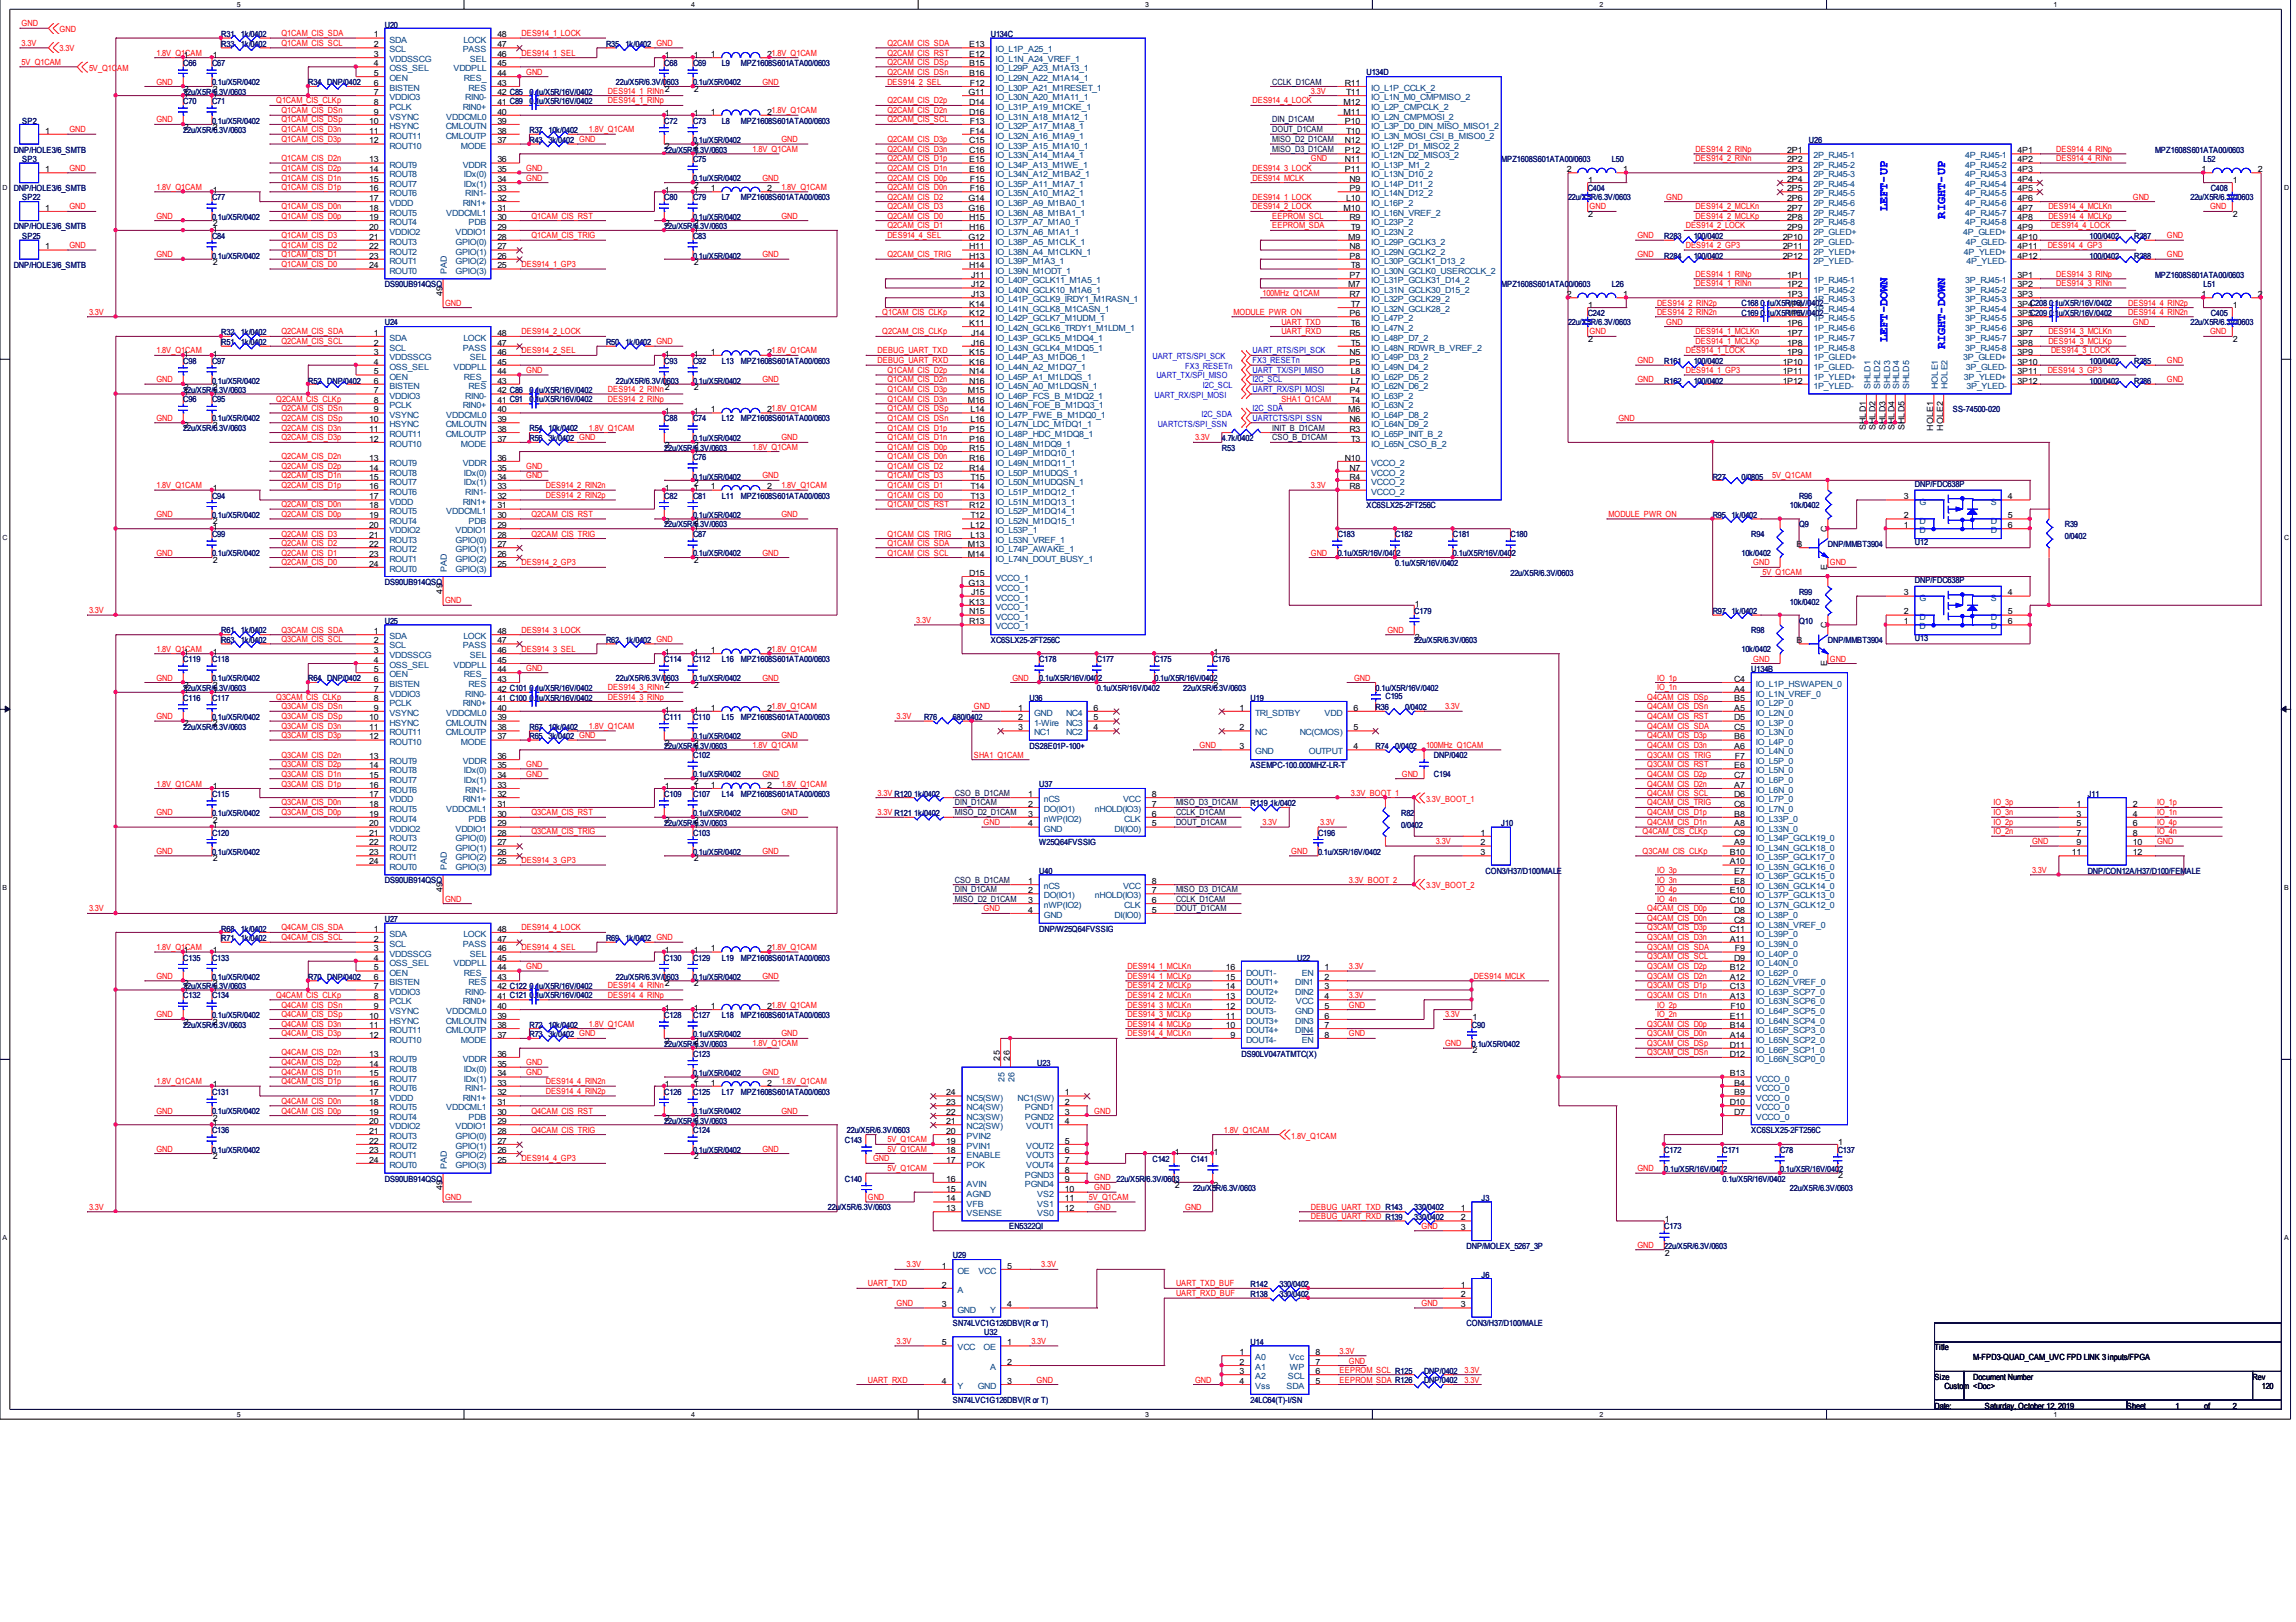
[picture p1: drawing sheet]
<svg xmlns="http://www.w3.org/2000/svg" width="297mm" height="210mm" viewBox="0 0 297 210" stroke-linecap="round" stroke-linejoin="round" font-family="sans-serif">
<defs><g id="words">
<g font-size="1.6" fill="#00f">
<text x="244.2" y="27.4" transform="rotate(-90 244.2 27.4)">LEFT-UP</text>
<text x="251.6" y="28.3" transform="rotate(-90 251.6 28.3)">RIGHT-UP</text>
<text x="244.2" y="44.3" transform="rotate(-90 244.2 44.3)">LEFT-DOWN</text>
<text x="251.6" y="45.2" transform="rotate(-90 251.6 45.2)">RIGHT-DOWN</text>
</g>
<g font-size="1.1" fill="#f00">
<text x="2.8" y="3.4">GND</text>
<text x="2.8" y="5.9">3.3V</text>
<text x="7.7" y="4.2">GND</text>
<text x="36.4" y="4.7">Q1CAM_CIS_SDA</text>
<text x="36.4" y="5.9">Q1CAM_CIS_SCL</text>
<text x="67.5" y="4.7">DES914_1_LOCK</text>
<text x="114.8" y="5.9">Q2CAM_CIS_SDA</text>
<text x="2.8" y="8.4">5V_Q1CAM</text>
<text x="7.7" y="6.6">3.3V</text>
<text x="11.5" y="9.2">5V_Q1CAM</text>
<text x="20.2" y="7.2">1.8V_Q1CAM</text>
<text x="20.2" y="10.9">GND</text>
<text x="67.5" y="7.2">DES914_1_SEL</text>
<text x="68.1" y="9.7">GND</text>
<text x="98.6" y="10.9">GND</text>
<text x="114.8" y="7.2">Q2CAM_CIS_RST</text>
<text x="114.8" y="9.7">Q2CAM_CIS_DSn</text>
<text x="114.8" y="8.4">Q2CAM_CIS_DSp</text>
<text x="114.8" y="10.9">DES914_2_SEL</text>
<text x="9" y="17.1">GND</text>
<text x="20.2" y="15.8">GND</text>
<text x="35.7" y="13.4">Q1CAM_CIS_CLKp</text>
<text x="36.4" y="14.7">Q1CAM_CIS_DSn</text>
<text x="36.4" y="15.8">Q1CAM_CIS_DSp</text>
<text x="36.4" y="17.1">Q1CAM_CIS_D3n</text>
<text x="76.2" y="17.1">1.8V_Q1CAM</text>
<text x="78.7" y="12.1">DES914_1_RINn2</text>
<text x="78.7" y="13.4">DES914_1_RINp</text>
<text x="114.8" y="14.7">Q2CAM_CIS_D2n</text>
<text x="114.8" y="13.4">Q2CAM_CIS_D2p</text>
<text x="114.8" y="15.8">Q2CAM_CIS_SCL</text>
<text x="162.1" y="13.4">DES914_4_LOCK</text>
<text x="169.6" y="12.1">3.3V</text>
<text x="9" y="22.1">GND</text>
<text x="36.4" y="20.8">Q1CAM_CIS_D2n</text>
<text x="36.4" y="22.1">Q1CAM_CIS_D2p</text>
<text x="36.4" y="18.4">Q1CAM_CIS_D3p</text>
<text x="36.4" y="23.4">Q1CAM_CIS_D1n</text>
<text x="68.1" y="22.1">GND</text>
<text x="68.1" y="23.4">GND</text>
<text x="97.4" y="19.7">1.8V_Q1CAM</text>
<text x="98.6" y="23.4">GND</text>
<text x="101.1" y="18.4">GND</text>
<text x="114.8" y="19.7">Q2CAM_CIS_D3n</text>
<text x="114.8" y="18.4">Q2CAM_CIS_D3p</text>
<text x="114.8" y="22.1">Q2CAM_CIS_D1n</text>
<text x="114.8" y="20.8">Q2CAM_CIS_D1p</text>
<text x="114.8" y="23.4">Q2CAM_CIS_D0p</text>
<text x="162.1" y="23.4">DES914_MCLK</text>
<text x="162.1" y="22.1">DES914_3_LOCK</text>
<text x="169.6" y="20.8">GND</text>
<text x="219.4" y="20.8">DES914_2_RINn</text>
<text x="219.4" y="19.7">DES914_2_RINp</text>
<text x="266" y="20.8">DES914_4_RINn</text>
<text x="266" y="19.7">DES914_4_RINp</text>
<text x="9" y="27.1">GND</text>
<text x="20.2" y="28.3">GND</text>
<text x="20.2" y="24.6">1.8V_Q1CAM</text>
<text x="36.4" y="28.3">Q1CAM_CIS_D0p</text>
<text x="36.4" y="27.1">Q1CAM_CIS_D0n</text>
<text x="36.4" y="24.6">Q1CAM_CIS_D1p</text>
<text x="68.7" y="28.3">Q1CAM_CIS_RST</text>
<text x="101.1" y="24.6">1.8V_Q1CAM</text>
<text x="101.1" y="28.3">GND</text>
<text x="114.8" y="28.3">Q2CAM_CIS_D0</text>
<text x="114.8" y="29.6">Q2CAM_CIS_D1</text>
<text x="114.8" y="25.8">Q2CAM_CIS_D2</text>
<text x="114.8" y="27.1">Q2CAM_CIS_D3</text>
<text x="114.8" y="24.6">Q2CAM_CIS_D0n</text>
<text x="162.1" y="25.8">DES914_1_LOCK</text>
<text x="162.1" y="27.1">DES914_2_LOCK</text>
<text x="164.6" y="28.3">EEPROM_SCL</text>
<text x="164.6" y="29.6">EEPROM_SDA</text>
<text x="205.7" y="27.1">GND</text>
<text x="215.6" y="25.8">GND</text>
<text x="218.1" y="29.6">DES914_2_LOCK</text>
<text x="219.4" y="28.3">DES914_2_MCLKp</text>
<text x="219.4" y="27.1">DES914_2_MCLKn</text>
<text x="265" y="28.3">DES914_4_MCLKp</text>
<text x="265" y="27.1">DES914_4_MCLKn</text>
<text x="265.3" y="29.6">DES914_4_LOCK</text>
<text x="275.9" y="25.8">GND</text>
<text x="285.9" y="27.1">GND</text>
<text x="9" y="32.1">GND</text>
<text x="20.2" y="33.3">GND</text>
<text x="36.4" y="34.6">Q1CAM_CIS_D0</text>
<text x="36.4" y="33.3">Q1CAM_CIS_D1</text>
<text x="36.4" y="32.1">Q1CAM_CIS_D2</text>
<text x="36.4" y="30.8">Q1CAM_CIS_D3</text>
<text x="67.5" y="34.6">DES914_1_GP3</text>
<text x="68.7" y="30.8">Q1CAM_CIS_TRIG</text>
<text x="98.6" y="33.3">GND</text>
<text x="114.8" y="33.3">Q2CAM_CIS_TRIG</text>
<text x="114.8" y="30.8">DES914_4_SEL</text>
<text x="211.8" y="30.8">GND</text>
<text x="211.8" y="33.3">GND</text>
<text x="218.1" y="32.1">DES914_2_GP3</text>
<text x="219.4" y="35.8">DES914_1_RINp</text>
<text x="264.9" y="32.1">DES914_4_GP3</text>
<text x="266" y="35.8">DES914_3_RINp</text>
<text x="280.3" y="30.8">GND</text>
<text x="280.3" y="33.3">GND</text>
<text x="11.5" y="40.7">3.3V</text>
<text x="57.6" y="39.6">GND</text>
<text x="114.1" y="40.7">Q1CAM_CIS_CLKp</text>
<text x="159.6" y="40.7">MODULE_PWR_ON</text>
<text x="163.3" y="38.3">100MHz_Q1CAM</text>
<text x="214.4" y="39.6">DES914_2_RIN2p</text>
<text x="214.4" y="40.7">DES914_2_RIN2n</text>
<text x="219.4" y="37">DES914_1_RINn</text>
<text x="266" y="37">DES914_3_RINn</text>
<text x="275.3" y="40.7">DES914_4_RIN2n</text>
<text x="275.3" y="39.6">DES914_4_RIN2p</text>
<text x="20.2" y="45.7">1.8V_Q1CAM</text>
<text x="36.4" y="43.3">Q2CAM_CIS_SDA</text>
<text x="36.4" y="44.5">Q2CAM_CIS_SCL</text>
<text x="67.5" y="43.3">DES914_2_LOCK</text>
<text x="67.5" y="45.7">DES914_2_SEL</text>
<text x="113.5" y="45.7">DEBUG_UART_TXD</text>
<text x="113.5" y="47">DEBUG_UART_RXD</text>
<text x="114.1" y="43.3">Q2CAM_CIS_CLKp</text>
<text x="165.8" y="43.3">UART_RXD</text>
<text x="165.8" y="42">UART_TXD</text>
<text x="205.7" y="43.3">GND</text>
<text x="211.8" y="47">GND</text>
<text x="215.6" y="42">GND</text>
<text x="218.1" y="45.7">DES914_1_LOCK</text>
<text x="219.4" y="43.3">DES914_1_MCLKn</text>
<text x="219.4" y="44.5">DES914_1_MCLKp</text>
<text x="265" y="43.3">DES914_3_MCLKn</text>
<text x="265" y="44.5">DES914_3_MCLKp</text>
<text x="265.3" y="45.7">DES914_3_LOCK</text>
<text x="275.9" y="42">GND</text>
<text x="280.3" y="47">GND</text>
<text x="285.9" y="43.3">GND</text>
<text x="20.2" y="49.5">GND</text>
<text x="35.7" y="52">Q2CAM_CIS_CLKp</text>
<text x="36.4" y="53.2">Q2CAM_CIS_DSn</text>
<text x="68.1" y="48.3">GND</text>
<text x="78.7" y="50.7">DES914_2_RINn2</text>
<text x="78.7" y="52">DES914_2_RINp</text>
<text x="98.6" y="49.5">GND</text>
<text x="114.8" y="49.5">Q1CAM_CIS_D2n</text>
<text x="114.8" y="48.3">Q1CAM_CIS_D2p</text>
<text x="114.8" y="53.2">Q1CAM_CIS_DSp</text>
<text x="114.8" y="52">Q1CAM_CIS_D3n</text>
<text x="114.8" y="50.7">Q1CAM_CIS_D3p</text>
<text x="165.8" y="52">SHA1_Q1CAM</text>
<text x="211.8" y="49.5">GND</text>
<text x="218.1" y="48.3">DES914_1_GP3</text>
<text x="264.9" y="48.3">DES914_3_GP3</text>
<text x="280.3" y="49.5">GND</text>
<text x="20.2" y="54.5">GND</text>
<text x="36.4" y="54.5">Q2CAM_CIS_DSp</text>
<text x="36.4" y="55.7">Q2CAM_CIS_D3n</text>
<text x="36.4" y="57">Q2CAM_CIS_D3p</text>
<text x="36.4" y="59.5">Q2CAM_CIS_D2n</text>
<text x="76.2" y="55.7">1.8V_Q1CAM</text>
<text x="97.4" y="58.2">1.8V_Q1CAM</text>
<text x="101.1" y="57">GND</text>
<text x="114.8" y="57">Q1CAM_CIS_D1n</text>
<text x="114.8" y="55.7">Q1CAM_CIS_D1p</text>
<text x="114.8" y="58.2">Q1CAM_CIS_D0p</text>
<text x="114.8" y="59.5">Q1CAM_CIS_D0n</text>
<text x="114.8" y="54.5">Q1CAM_CIS_DSn</text>
<text x="154.6" y="57">3.3V</text>
<text x="209.4" y="54.5">GND</text>
<text x="20.2" y="63.2">1.8V_Q1CAM</text>
<text x="36.4" y="61.9">Q2CAM_CIS_D1n</text>
<text x="36.4" y="63.2">Q2CAM_CIS_D1p</text>
<text x="36.4" y="60.7">Q2CAM_CIS_D2p</text>
<text x="36.4" y="65.6">Q2CAM_CIS_D0n</text>
<text x="68.1" y="61.9">GND</text>
<text x="68.1" y="60.7">GND</text>
<text x="70.6" y="63.2">DES914_2_RIN2n</text>
<text x="70.6" y="64.4">DES914_2_RIN2p</text>
<text x="98.6" y="61.9">GND</text>
<text x="101.1" y="63.2">1.8V_Q1CAM</text>
<text x="114.8" y="64.4">Q1CAM_CIS_D0</text>
<text x="114.8" y="63.2">Q1CAM_CIS_D1</text>
<text x="114.8" y="60.7">Q1CAM_CIS_D2</text>
<text x="114.8" y="61.9">Q1CAM_CIS_D3</text>
<text x="114.8" y="65.6">Q1CAM_CIS_RST</text>
<text x="169.6" y="63.2">3.3V</text>
<text x="229.3" y="61.9">5V_Q1CAM</text>
<text x="20.2" y="66.9">GND</text>
<text x="20.2" y="71.9">GND</text>
<text x="36.4" y="71.9">Q2CAM_CIS_D1</text>
<text x="36.4" y="70.6">Q2CAM_CIS_D2</text>
<text x="36.4" y="69.4">Q2CAM_CIS_D3</text>
<text x="36.4" y="66.9">Q2CAM_CIS_D0p</text>
<text x="68.7" y="66.9">Q2CAM_CIS_RST</text>
<text x="68.7" y="69.4">Q2CAM_CIS_TRIG</text>
<text x="98.6" y="71.9">GND</text>
<text x="101.1" y="66.9">GND</text>
<text x="114.8" y="70.6">Q1CAM_CIS_SDA</text>
<text x="114.8" y="71.9">Q1CAM_CIS_SCL</text>
<text x="114.8" y="69.4">Q1CAM_CIS_TRIG</text>
<text x="169.6" y="71.9">GND</text>
<text x="208.1" y="66.9">MODULE_PWR_ON</text>
<text x="36.4" y="73.2">Q2CAM_CIS_D0</text>
<text x="67.5" y="73.2">DES914_2_GP3</text>
<text x="226.8" y="73.2">GND</text>
<text x="228" y="74.4">5V_Q1CAM</text>
<text x="236.7" y="73.2">GND</text>
<text x="11.5" y="79.3">3.3V</text>
<text x="36.4" y="81.9">Q3CAM_CIS_SDA</text>
<text x="36.4" y="83.1">Q3CAM_CIS_SCL</text>
<text x="57.6" y="78.1">GND</text>
<text x="67.5" y="81.9">DES914_3_LOCK</text>
<text x="118.5" y="80.6">3.3V</text>
<text x="179.5" y="81.9">GND</text>
<text x="20.2" y="84.3">1.8V_Q1CAM</text>
<text x="20.2" y="88.1">GND</text>
<text x="67.5" y="84.3">DES914_3_SEL</text>
<text x="68.1" y="86.8">GND</text>
<text x="78.7" y="89.3">DES914_3_RINn</text>
<text x="98.6" y="88.1">GND</text>
<text x="131" y="88.1">GND</text>
<text x="175.2" y="88.1">GND</text>
<text x="214.4" y="88.1">IO_1p</text>
<text x="214.4" y="89.3">IO_1n</text>
<text x="226.8" y="85.6">GND</text>
<text x="236.7" y="85.6">GND</text>
<text x="20.2" y="93.1">GND</text>
<text x="35.7" y="90.5">Q3CAM_CIS_CLKp</text>
<text x="36.4" y="91.8">Q3CAM_CIS_DSn</text>
<text x="36.4" y="93.1">Q3CAM_CIS_DSp</text>
<text x="36.4" y="94.3">Q3CAM_CIS_D3n</text>
<text x="36.4" y="95.5">Q3CAM_CIS_D3p</text>
<text x="76.2" y="94.3">1.8V_Q1CAM</text>
<text x="78.7" y="90.5">DES914_3_RINp</text>
<text x="101.1" y="95.5">GND</text>
<text x="116" y="93.1">3.3V</text>
<text x="126" y="91.8">GND</text>
<text x="186.9" y="91.8">3.3V</text>
<text x="213.1" y="91.8">Q4CAM_CIS_DSn</text>
<text x="213.1" y="90.5">Q4CAM_CIS_DSp</text>
<text x="213.1" y="95.5">Q4CAM_CIS_D3p</text>
<text x="213.1" y="94.3">Q4CAM_CIS_SDA</text>
<text x="213.1" y="93.1">Q4CAM_CIS_RST</text>
<text x="20.2" y="101.8">1.8V_Q1CAM</text>
<text x="36.4" y="98.1">Q3CAM_CIS_D2n</text>
<text x="36.4" y="100.5">Q3CAM_CIS_D1n</text>
<text x="36.4" y="101.8">Q3CAM_CIS_D1p</text>
<text x="36.4" y="99.2">Q3CAM_CIS_D2p</text>
<text x="68.1" y="100.5">GND</text>
<text x="68.1" y="99.2">GND</text>
<text x="97.4" y="96.8">1.8V_Q1CAM</text>
<text x="98.6" y="100.5">GND</text>
<text x="101.1" y="101.8">1.8V_Q1CAM</text>
<text x="126" y="98.1">SHA1_Q1CAM</text>
<text x="155.2" y="96.8">GND</text>
<text x="181.4" y="100.5">GND</text>
<text x="184.5" y="96.8">100MHz_Q1CAM</text>
<text x="213.1" y="99.2">Q3CAM_CIS_RST</text>
<text x="213.1" y="101.8">Q4CAM_CIS_D2n</text>
<text x="213.1" y="100.5">Q4CAM_CIS_D2p</text>
<text x="213.1" y="96.8">Q4CAM_CIS_D3n</text>
<text x="213.1" y="98.1">Q3CAM_CIS_TRIG</text>
<text x="20.2" y="105.5">GND</text>
<text x="36.4" y="105.5">Q3CAM_CIS_D0p</text>
<text x="36.4" y="104.2">Q3CAM_CIS_D0n</text>
<text x="68.7" y="105.5">Q3CAM_CIS_RST</text>
<text x="68.7" y="108">Q3CAM_CIS_TRIG</text>
<text x="101.1" y="105.5">GND</text>
<text x="113.5" y="103">3.3V R120</text>
<text x="113.5" y="105.5">3.3V R121</text>
<text x="127.3" y="106.8">GND</text>
<text x="163.3" y="106.8">3.3V</text>
<text x="170.8" y="106.8">3.3V</text>
<text x="174.8" y="103">3.3V_BOOT_1</text>
<text x="184.5" y="103.7">3.3V_BOOT_1</text>
<text x="212.5" y="108">Q4CAM_CIS_CLKp</text>
<text x="213.1" y="106.8">Q4CAM_CIS_D1n</text>
<text x="213.1" y="105.5">Q4CAM_CIS_D1p</text>
<text x="213.1" y="103">Q4CAM_CIS_SCL</text>
<text x="213.1" y="104.2">Q4CAM_CIS_TRIG</text>
<text x="257.9" y="108">IO_2n</text>
<text x="257.9" y="106.8">IO_2p</text>
<text x="257.9" y="105.5">IO_3n</text>
<text x="257.9" y="104.2">IO_3p</text>
<text x="279.1" y="108">IO_4n</text>
<text x="279.1" y="106.8">IO_4p</text>
<text x="279.1" y="105.5">IO_1n</text>
<text x="279.1" y="104.2">IO_1p</text>
<text x="20.2" y="110.5">GND</text>
<text x="67.5" y="111.7">DES914_3_GP3</text>
<text x="98.6" y="110.5">GND</text>
<text x="167" y="110.5">GND</text>
<text x="185.8" y="109.2">3.3V</text>
<text x="212.5" y="110.5">Q3CAM_CIS_CLKp</text>
<text x="214.4" y="113">IO_3p</text>
<text x="262.9" y="113">3.3V</text>
<text x="262.9" y="109.2">GND</text>
<text x="279.1" y="109.2">GND</text>
<text x="11.5" y="118">3.3V</text>
<text x="57.6" y="116.7">GND</text>
<text x="127.3" y="118">GND</text>
<text x="174.5" y="114.2">3.3V_BOOT_2</text>
<text x="184.5" y="114.9">3.3V_BOOT_2</text>
<text x="213.1" y="118">Q4CAM_CIS_D0p</text>
<text x="213.1" y="119.2">Q4CAM_CIS_D0n</text>
<text x="214.4" y="114.2">IO_3n</text>
<text x="214.4" y="116.7">IO_4n</text>
<text x="214.4" y="115.4">IO_4p</text>
<text x="20.2" y="123">1.8V_Q1CAM</text>
<text x="36.4" y="120.4">Q4CAM_CIS_SDA</text>
<text x="36.4" y="121.7">Q4CAM_CIS_SCL</text>
<text x="67.5" y="120.4">DES914_4_LOCK</text>
<text x="67.5" y="123">DES914_4_SEL</text>
<text x="68.1" y="125.4">GND</text>
<text x="145.9" y="125.4">DES914_1_MCLKn</text>
<text x="174.5" y="125.4">3.3V</text>
<text x="213.1" y="125.4">Q3CAM_CIS_D2p</text>
<text x="213.1" y="123">Q3CAM_CIS_SDA</text>
<text x="213.1" y="121.7">Q3CAM_CIS_D3n</text>
<text x="213.1" y="120.4">Q3CAM_CIS_D3p</text>
<text x="213.1" y="124.1">Q3CAM_CIS_SCL</text>
<text x="20.2" y="131.7">GND</text>
<text x="20.2" y="126.7">GND</text>
<text x="35.7" y="129.1">Q4CAM_CIS_CLKp</text>
<text x="36.4" y="130.4">Q4CAM_CIS_DSn</text>
<text x="36.4" y="131.7">Q4CAM_CIS_DSp</text>
<text x="78.7" y="127.9">DES914_4_RINn2</text>
<text x="78.7" y="129.1">DES914_4_RINp</text>
<text x="98.6" y="126.7">GND</text>
<text x="145.9" y="126.7">DES914_1_MCLKp</text>
<text x="145.9" y="127.9">DES914_2_MCLKp</text>
<text x="145.9" y="129.1">DES914_2_MCLKn</text>
<text x="145.9" y="130.4">DES914_3_MCLKn</text>
<text x="145.9" y="131.7">DES914_3_MCLKp</text>
<text x="174.5" y="129.1">3.3V</text>
<text x="174.5" y="130.4">GND</text>
<text x="186.9" y="131.7">3.3V</text>
<text x="190.7" y="126.7">DES914_MCLK</text>
<text x="213.1" y="126.7">Q3CAM_CIS_D2n</text>
<text x="213.1" y="129.1">Q3CAM_CIS_D1n</text>
<text x="213.1" y="127.9">Q3CAM_CIS_D1p</text>
<text x="214.4" y="131.7">IO_2n</text>
<text x="214.4" y="130.4">IO_2p</text>
<text x="36.4" y="132.9">Q4CAM_CIS_D3n</text>
<text x="36.4" y="134.1">Q4CAM_CIS_D3p</text>
<text x="36.4" y="136.6">Q4CAM_CIS_D2n</text>
<text x="36.4" y="137.9">Q4CAM_CIS_D2p</text>
<text x="68.1" y="137.9">GND</text>
<text x="76.2" y="132.9">1.8V_Q1CAM</text>
<text x="97.4" y="135.4">1.8V_Q1CAM</text>
<text x="101.1" y="134.1">GND</text>
<text x="145.9" y="134.1">DES914_4_MCLKn</text>
<text x="145.9" y="132.9">DES914_4_MCLKp</text>
<text x="174.5" y="134.1">GND</text>
<text x="186.9" y="135.4">GND</text>
<text x="213.1" y="132.9">Q3CAM_CIS_D0p</text>
<text x="213.1" y="134.1">Q3CAM_CIS_D0n</text>
<text x="213.1" y="136.6">Q3CAM_CIS_DSn</text>
<text x="213.1" y="135.4">Q3CAM_CIS_DSp</text>
<text x="20.2" y="140.3">1.8V_Q1CAM</text>
<text x="36.4" y="139.1">Q4CAM_CIS_D1n</text>
<text x="36.4" y="140.3">Q4CAM_CIS_D1p</text>
<text x="36.4" y="142.8">Q4CAM_CIS_D0n</text>
<text x="68.1" y="139.1">GND</text>
<text x="70.6" y="140.3">DES914_4_RIN2n</text>
<text x="70.6" y="141.6">DES914_4_RIN2p</text>
<text x="98.6" y="139.1">GND</text>
<text x="101.1" y="140.3">1.8V_Q1CAM</text>
<text x="20.2" y="144.1">GND</text>
<text x="20.2" y="149">GND</text>
<text x="36.4" y="144.1">Q4CAM_CIS_D0p</text>
<text x="68.7" y="144.1">Q4CAM_CIS_RST</text>
<text x="68.7" y="146.6">Q4CAM_CIS_TRIG</text>
<text x="98.6" y="149">GND</text>
<text x="101.1" y="144.1">GND</text>
<text x="114.8" y="149">5V_Q1CAM</text>
<text x="114.8" y="147.8">5V_Q1CAM</text>
<text x="141.6" y="144.1">GND</text>
<text x="158.3" y="146.6">1.8V_Q1CAM</text>
<text x="167" y="147.3">1.8V_Q1CAM</text>
<text x="57.6" y="155.3">GND</text>
<text x="67.5" y="150.3">DES914_4_GP3</text>
<text x="112.3" y="155.3">GND</text>
<text x="112.9" y="150.3">GND</text>
<text x="114.8" y="151.6">5V_Q1CAM</text>
<text x="140.9" y="155.3">5V_Q1CAM</text>
<text x="141.6" y="152.8">GND 22u/X5R/6.3V/0603</text>
<text x="141.6" y="154">GND</text>
<text x="211.8" y="151.6">GND</text>
<text x="11.5" y="156.6">3.3V</text>
<text x="141.6" y="156.6">GND</text>
<text x="153.3" y="156.6">GND</text>
<text x="169.6" y="156.6">DEBUG_UART_TXD R143</text>
<text x="169.6" y="157.7">DEBUG_UART_RXD R139</text>
<text x="183.9" y="159">GND</text>
<text x="211.8" y="161.5">GND</text>
<text x="112.3" y="166.5">UART_TXD</text>
<text x="117.3" y="164">3.3V</text>
<text x="134.7" y="164">3.3V</text>
<text x="152.1" y="167.7">UART_RXD_BUF</text>
<text x="152.1" y="166.5">UART_TXD_BUF</text>
<text x="116" y="169">GND</text>
<text x="116" y="173.9">3.3V</text>
<text x="133.4" y="173.9">3.3V</text>
<text x="183.9" y="169">GND</text>
<text x="112.3" y="178.9">UART_RXD</text>
<text x="134.1" y="178.9">GND</text>
<text x="154.6" y="178.9">GND</text>
<text x="173.3" y="178.9">EEPROM_SDA R126</text>
<text x="173.3" y="177.6">EEPROM_SCL R125</text>
<text x="173.3" y="175.2">3.3V</text>
<text x="174.5" y="176.5">GND</text>
<text x="189.5" y="177.6">3.3V</text>
<text x="189.5" y="178.9">3.3V</text>
</g>
<g font-size="1.1" fill="#000080">
<text x="28.6" y="4.8">R31</text>
<text x="31.2" y="4.8">1k/0402</text>
<text x="49.8" y="3.6">U20</text>
<text x="128.2" y="4.8">U134C</text>
<text x="23.7" y="8.6">C66</text>
<text x="27.4" y="8.6">C67</text>
<text x="27.4" y="11">0.1u/X5R/0402</text>
<text x="28.6" y="6">R33</text>
<text x="31.2" y="6">1k/0402</text>
<text x="39.9" y="11">R34 DNP/0402</text>
<text x="78.4" y="6">R35</text>
<text x="79.7" y="11">22u/X5R/6.3V/0603</text>
<text x="80.9" y="6">1k/0402 GND</text>
<text x="85.9" y="8.6">C68</text>
<text x="89.7" y="8.6">C69</text>
<text x="89.7" y="11">0.1u/X5R/0402</text>
<text x="93.4" y="8.6">L9</text>
<text x="95.8" y="8.6">MPZ1608S601ATA00/0603</text>
<text x="176.8" y="9.8">U134D</text>
<text x="2.9" y="16">SP2</text>
<text x="23.7" y="13.5">C70</text>
<text x="23.7" y="17.2">22u/X5R/6.3V/0603</text>
<text x="23.7" y="12.3">22u/X5R/6.3V/0603</text>
<text x="27.4" y="13.5">C71</text>
<text x="27.4" y="16">0.1u/X5R/0402</text>
<text x="68.5" y="13.5">0.1u/X5R/16V/0402</text>
<text x="68.5" y="17.2">R37</text>
<text x="68.5" y="12.3">0.1u/X5R/16V/0402</text>
<text x="71" y="17.2">10k/0402</text>
<text x="85.9" y="16">C72</text>
<text x="89.7" y="16">C73</text>
<text x="93.4" y="16">L8</text>
<text x="95.8" y="16">MPZ1608S601ATA00/0603</text>
<text x="1.8" y="19.7">DNP/HOLE3/6_SMTB</text>
<text x="2.9" y="21">SP3</text>
<text x="68.5" y="18.5">R43</text>
<text x="71" y="18.5">3k/0402 GND</text>
<text x="85.9" y="19.7">22u/X5R/6.3V/0603</text>
<text x="89.7" y="21">C75</text>
<text x="89.7" y="23.5">0.1u/X5R/0402</text>
<text x="89.7" y="18.5">0.1u/X5R/0402</text>
<text x="194.2" y="21">MPZ1608S601ATA00/0603</text>
<text x="208.5" y="21">L50</text>
<text x="234" y="18.5">U26</text>
<text x="278.8" y="19.7">MPZ1608S601ATA00/0603</text>
<text x="285.1" y="21">L52</text>
<text x="1.8" y="29.6">DNP/HOLE3/6_SMTB</text>
<text x="1.8" y="24.7">DNP/HOLE3/6_SMTB</text>
<text x="2.9" y="25.9">SP22</text>
<text x="27.4" y="25.9">C77</text>
<text x="27.4" y="28.5">0.1u/X5R/0402</text>
<text x="85.9" y="25.9">C80</text>
<text x="85.9" y="29.6">22u/X5R/6.3V/0603</text>
<text x="89.7" y="25.9">C79</text>
<text x="89.7" y="28.5">0.1u/X5R/0402</text>
<text x="93.4" y="25.9">L7</text>
<text x="95.8" y="25.9">MPZ1608S601ATA00/0603</text>
<text x="202.9" y="25.9">22u/X5R/6.3V/0603</text>
<text x="205.4" y="24.7">C404</text>
<text x="283.4" y="25.9">22u/X5R/6.3V/0603</text>
<text x="286" y="24.7">C408</text>
<text x="1.8" y="34.6">DNP/HOLE3/6_SMTB</text>
<text x="2.9" y="30.9">SP25</text>
<text x="27.4" y="30.9">C84</text>
<text x="27.4" y="33.5">0.1u/X5R/0402</text>
<text x="89.7" y="30.9">C83</text>
<text x="89.7" y="33.5">0.1u/X5R/0402</text>
<text x="215.3" y="33.5">R284</text>
<text x="215.3" y="30.9">R283</text>
<text x="219.1" y="33.5">100/0402</text>
<text x="219.1" y="30.9">100/0402</text>
<text x="270.3" y="33.5">100/0402</text>
<text x="270.3" y="30.9">100/0402</text>
<text x="276.1" y="33.5">R288</text>
<text x="276.1" y="30.9">R287</text>
<text x="278.8" y="35.9">MPZ1608S601ATA00/0603</text>
<text x="49.8" y="37.2">DS90UB914QSQ</text>
<text x="194.2" y="37.2">MPZ1608S601ATA00/0603</text>
<text x="205.4" y="40.9">C242</text>
<text x="208.5" y="37.2">L26</text>
<text x="225.3" y="39.6">C168</text>
<text x="225.3" y="40.9">C169</text>
<text x="227.8" y="39.6">0.1u/X5R/16V/0402</text>
<text x="227.8" y="40.9">0.1u/X5R/16V/0402</text>
<text x="265.1" y="39.6">0.1u/X5R/16V/0402</text>
<text x="265.1" y="40.9">0.1u/X5R/16V/0402</text>
<text x="285.1" y="37.2">L51</text>
<text x="286" y="40.9">C405</text>
<text x="23.7" y="47.1">C98</text>
<text x="27.4" y="47.1">C97</text>
<text x="28.6" y="44.6">R51</text>
<text x="28.6" y="43.4">R32</text>
<text x="31.2" y="44.6">1k/0402</text>
<text x="31.2" y="43.4">1k/0402</text>
<text x="49.8" y="42.1">U24</text>
<text x="78.4" y="44.6">R50</text>
<text x="80.9" y="44.6">1k/0402 GND</text>
<text x="85.9" y="47.1">C93</text>
<text x="89.7" y="47.1">C92</text>
<text x="93.4" y="47.1">L13</text>
<text x="95.8" y="47.1">MPZ1608S601ATA00/0603</text>
<text x="202.9" y="42.1">22u/X5R/6.3V/0603</text>
<text x="215.3" y="47.1">R161</text>
<text x="219.1" y="47.1">100/0402</text>
<text x="270.3" y="47.1">100/0402</text>
<text x="276.1" y="47.1">R285</text>
<text x="283.4" y="42.1">22u/X5R/6.3V/0603</text>
<text x="23.7" y="50.8">22u/X5R/6.3V/0603</text>
<text x="23.7" y="52.1">C96</text>
<text x="27.4" y="49.6">0.1u/X5R/0402</text>
<text x="27.4" y="52.1">C95</text>
<text x="39.9" y="49.6">R52 DNP/0402</text>
<text x="68.5" y="50.8">0.1u/X5R/16V/0402</text>
<text x="68.5" y="52.1">0.1u/X5R/16V/0402</text>
<text x="79.7" y="49.6">22u/X5R/6.3V/0603</text>
<text x="89.7" y="49.6">0.1u/X5R/0402</text>
<text x="215.3" y="49.6">R162</text>
<text x="219.1" y="49.6">100/0402</text>
<text x="252.6" y="53.4">SS-74500-020</text>
<text x="270.3" y="49.6">100/0402</text>
<text x="276.1" y="49.6">R286</text>
<text x="23.7" y="55.8">22u/X5R/6.3V/0603</text>
<text x="27.4" y="54.5">0.1u/X5R/0402</text>
<text x="68.5" y="55.8">R54</text>
<text x="68.5" y="57.1">R56</text>
<text x="71" y="55.8">10k/0402</text>
<text x="71" y="57.1">3k/0402 GND</text>
<text x="85.9" y="54.5">C88</text>
<text x="85.9" y="58.3">22u/X5R/6.3V/0603</text>
<text x="89.7" y="54.5">C74</text>
<text x="89.7" y="57.1">0.1u/X5R/0402</text>
<text x="89.7" y="59.5">C76</text>
<text x="93.4" y="54.5">L12</text>
<text x="95.8" y="54.5">MPZ1608S601ATA00/0603</text>
<text x="158.1" y="58.3">R53</text>
<text x="158.1" y="57.1">4.7k/0402</text>
<text x="27.4" y="64.5">C94</text>
<text x="85.9" y="64.5">C82</text>
<text x="89.7" y="64.5">C81</text>
<text x="89.7" y="62.1">0.1u/X5R/0402</text>
<text x="93.4" y="64.5">L11</text>
<text x="95.8" y="64.5">MPZ1608S601ATA00/0603</text>
<text x="176.8" y="65.8">XC6SLX25-2FT256C</text>
<text x="221.6" y="62.1">R27</text>
<text x="225.3" y="62.1">0/0805</text>
<text x="231.6" y="65.8">10k/0402</text>
<text x="232.7" y="64.5">R96</text>
<text x="247.7" y="63">DNP/FDC638P</text>
<text x="27.4" y="67">0.1u/X5R/0402</text>
<text x="27.4" y="69.5">C99</text>
<text x="27.4" y="72">0.1u/X5R/0402</text>
<text x="85.9" y="68.3">22u/X5R/6.3V/0603</text>
<text x="89.7" y="67">0.1u/X5R/0402</text>
<text x="89.7" y="69.5">C87</text>
<text x="89.7" y="72">0.1u/X5R/0402</text>
<text x="173.1" y="69.5">C183</text>
<text x="173.1" y="72">0.1u/X5R/16V/0402</text>
<text x="180.5" y="69.5">C182</text>
<text x="188" y="69.5">C181</text>
<text x="188" y="72">0.1u/X5R/16V/0402</text>
<text x="195.4" y="69.5">C180</text>
<text x="221.6" y="67">R95</text>
<text x="224" y="67">1k/0402</text>
<text x="225.3" y="72">10k/0402</text>
<text x="226.6" y="69.5">R94</text>
<text x="232.7" y="68.3">Q9</text>
<text x="236.5" y="70.8">DNP/MMBT3904</text>
<text x="247.7" y="70.5">U12</text>
<text x="267.1" y="68.3">R39</text>
<text x="267.1" y="69.8">0/0402</text>
<text x="49.8" y="75.7">DS90UB914QSQ</text>
<text x="180.5" y="73.3">0.1u/X5R/16V/0402</text>
<text x="195.4" y="74.5">22u/X5R/6.3V/0603</text>
<text x="232.7" y="77">R99</text>
<text x="247.7" y="75.5">DNP/FDC638P</text>
<text x="28.6" y="82">R61</text>
<text x="28.6" y="83.2">R63</text>
<text x="31.2" y="82">1k/0402</text>
<text x="31.2" y="83.2">1k/0402</text>
<text x="49.8" y="80.7">U25</text>
<text x="78.4" y="83.2">R62</text>
<text x="80.9" y="83.2">1k/0402 GND</text>
<text x="128.2" y="83.2">XC6SLX25-2FT256C</text>
<text x="183" y="79.4">C179</text>
<text x="183" y="83.2">22u/X5R/6.3V/0603</text>
<text x="221.6" y="79.4">R97</text>
<text x="224" y="79.4">1k/0402</text>
<text x="226.6" y="82">R98</text>
<text x="231.6" y="78.2">10k/0402</text>
<text x="232.7" y="80.7">Q10</text>
<text x="236.5" y="83.2">DNP/MMBT3904</text>
<text x="247.7" y="83">U13</text>
<text x="23.7" y="85.7">C119</text>
<text x="23.7" y="89.4">22u/X5R/6.3V/0603</text>
<text x="27.4" y="85.7">C118</text>
<text x="27.4" y="88.2">0.1u/X5R/0402</text>
<text x="39.9" y="88.2">R64 DNP/0402</text>
<text x="68.5" y="89.4">0.1u/X5R/16V/0402</text>
<text x="79.7" y="88.2">22u/X5R/6.3V/0603</text>
<text x="85.9" y="85.7">C114</text>
<text x="89.7" y="85.7">C112</text>
<text x="89.7" y="88.2">0.1u/X5R/0402</text>
<text x="93.4" y="85.7">L16</text>
<text x="95.8" y="85.7">MPZ1608S601ATA00/0603</text>
<text x="134.5" y="85.7">C178</text>
<text x="134.5" y="88.2">0.1u/X5R/16V/0402</text>
<text x="141.9" y="85.7">C177</text>
<text x="141.9" y="89.4">0.1u/X5R/16V/0402</text>
<text x="149.4" y="85.7">C175</text>
<text x="149.4" y="88.2">0.1u/X5R/16V/0402</text>
<text x="153.1" y="89.4">22u/X5R/6.3V/0603</text>
<text x="156.9" y="85.7">C176</text>
<text x="178" y="89.4">0.1u/X5R/16V/0402</text>
<text x="225.3" y="84.4">10k/0402</text>
<text x="226.6" y="87">U134B</text>
<text x="23.7" y="90.7">C116</text>
<text x="23.7" y="94.4">22u/X5R/6.3V/0603</text>
<text x="27.4" y="90.7">C117</text>
<text x="27.4" y="93.1">0.1u/X5R/0402</text>
<text x="68.5" y="90.7">0.1u/X5R/16V/0402</text>
<text x="68.5" y="94.4">R67</text>
<text x="68.5" y="95.7">R65</text>
<text x="71" y="94.4">10k/0402</text>
<text x="71" y="95.7">3k/0402 GND</text>
<text x="85.9" y="93.1">C111</text>
<text x="89.7" y="93.1">C110</text>
<text x="89.7" y="95.7">0.1u/X5R/0402</text>
<text x="93.4" y="93.1">L15</text>
<text x="95.8" y="93.1">MPZ1608S601ATA00/0603</text>
<text x="119.5" y="93.1">R76</text>
<text x="123.3" y="93.1">680/0402</text>
<text x="133.2" y="90.7">U36</text>
<text x="161.8" y="90.7">U19</text>
<text x="178" y="91.9">R36</text>
<text x="179.2" y="90.4">C195</text>
<text x="181.8" y="91.9">0/0402</text>
<text x="85.9" y="96.9">22u/X5R/6.3V/0603</text>
<text x="89.7" y="98.1">C102</text>
<text x="89.7" y="100.6">0.1u/X5R/0402</text>
<text x="133.2" y="96.9">DS28E01P-100+</text>
<text x="134.5" y="101.9">U37</text>
<text x="161.8" y="99.4">ASEMPC-100.000MHZ-LR-T</text>
<text x="178" y="96.9">R74</text>
<text x="180.5" y="96.9">0/0402</text>
<text x="185.5" y="100.6">C194</text>
<text x="185.5" y="98.1">DNP/0402</text>
<text x="27.4" y="103.1">C115</text>
<text x="27.4" y="105.6">0.1u/X5R/0402</text>
<text x="85.9" y="103.1">C109</text>
<text x="85.9" y="106.9">22u/X5R/6.3V/0603</text>
<text x="89.7" y="103.1">C107</text>
<text x="89.7" y="105.6">0.1u/X5R/0402</text>
<text x="93.4" y="103.1">L14</text>
<text x="95.8" y="103.1">MPZ1608S601ATA00/0603</text>
<text x="118.3" y="105.6">1k/0402</text>
<text x="118.3" y="103.1">1k/0402</text>
<text x="161.8" y="104.3">R119</text>
<text x="164.3" y="104.3">1k/0402</text>
<text x="181.3" y="105.6">R82</text>
<text x="181.3" y="107.1">0/0402</text>
<text x="194.2" y="106.9">J10</text>
<text x="270.1" y="103.1">J11</text>
<text x="27.4" y="108.1">C120</text>
<text x="27.4" y="110.6">0.1u/X5R/0402</text>
<text x="89.7" y="108.1">C103</text>
<text x="89.7" y="110.6">0.1u/X5R/0402</text>
<text x="134.5" y="113">U40</text>
<text x="134.5" y="109.3">W25Q64FVSSIG</text>
<text x="170.5" y="108.1">C196</text>
<text x="170.5" y="110.6">0.1u/X5R/16V/0402</text>
<text x="192.2" y="113">CON3/H37/D100/MALE</text>
<text x="270.1" y="113">DNP/CON12A/H37/D100/FEMALE</text>
<text x="49.8" y="114.3">DS90UB914QSQ</text>
<text x="49.8" y="119.3">U27</text>
<text x="23.7" y="124.3">C135</text>
<text x="27.4" y="124.3">C133</text>
<text x="28.6" y="121.8">R71</text>
<text x="28.6" y="120.6">R68</text>
<text x="31.2" y="121.8">1k/0402</text>
<text x="31.2" y="120.6">1k/0402</text>
<text x="78.4" y="121.8">R69</text>
<text x="80.9" y="121.8">1k/0402 GND</text>
<text x="85.9" y="124.3">C130</text>
<text x="89.7" y="124.3">C129</text>
<text x="93.4" y="124.3">L19</text>
<text x="95.8" y="124.3">MPZ1608S601ATA00/0603</text>
<text x="134.5" y="120.6">DNP/W25Q64FVSSIG</text>
<text x="167.8" y="124.3">U22</text>
<text x="23.7" y="129.2">C132</text>
<text x="23.7" y="128">22u/X5R/6.3V/0603</text>
<text x="27.4" y="129.2">C134</text>
<text x="27.4" y="131.8">0.1u/X5R/0402</text>
<text x="27.4" y="126.8">0.1u/X5R/0402</text>
<text x="39.9" y="126.8">R70 DNP/0402</text>
<text x="68.5" y="129.2">0.1u/X5R/16V/0402</text>
<text x="68.5" y="128">0.1u/X5R/16V/0402</text>
<text x="79.7" y="126.8">22u/X5R/6.3V/0603</text>
<text x="85.9" y="131.8">C128</text>
<text x="89.7" y="126.8">0.1u/X5R/0402</text>
<text x="89.7" y="131.8">C127</text>
<text x="93.4" y="131.8">L18</text>
<text x="95.8" y="131.8">MPZ1608S601ATA00/0603</text>
<text x="23.7" y="133">22u/X5R/6.3V/0603</text>
<text x="68.5" y="134.2">R73</text>
<text x="68.5" y="133">R72</text>
<text x="71" y="134.2">3k/0402 GND</text>
<text x="71" y="133">10k/0402</text>
<text x="85.9" y="135.5">22u/X5R/6.3V/0603</text>
<text x="89.7" y="134.2">0.1u/X5R/0402</text>
<text x="89.7" y="136.8">C123</text>
<text x="134.2" y="137.9">U23</text>
<text x="160.6" y="136.8">DS90LV047ATMTC(X)</text>
<text x="190.4" y="133">C90</text>
<text x="190.4" y="135.5">0.1u/X5R/0402</text>
<text x="27.4" y="141.7">C131</text>
<text x="85.9" y="141.7">C126</text>
<text x="89.7" y="141.7">C125</text>
<text x="89.7" y="139.2">0.1u/X5R/0402</text>
<text x="93.4" y="141.7">L17</text>
<text x="95.8" y="141.7">MPZ1608S601ATA00/0603</text>
<text x="27.4" y="146.7">C136</text>
<text x="27.4" y="149.2">0.1u/X5R/0402</text>
<text x="27.4" y="144.2">0.1u/X5R/0402</text>
<text x="85.9" y="145.5">22u/X5R/6.3V/0603</text>
<text x="89.7" y="144.2">0.1u/X5R/0402</text>
<text x="89.7" y="146.7">C124</text>
<text x="89.7" y="149.2">0.1u/X5R/0402</text>
<text x="109.3" y="147.9">C143</text>
<text x="109.6" y="146.7">22u/X5R/6.3V/0603</text>
<text x="215.3" y="149.2">C172</text>
<text x="222.8" y="149.2">C171</text>
<text x="226.6" y="146.7">XC6SLX25-2FT256C</text>
<text x="230.3" y="149.2">C78</text>
<text x="237.7" y="149.2">C137</text>
<text x="49.8" y="152.9">DS90UB914QSQ</text>
<text x="109.3" y="152.9">C140</text>
<text x="149.1" y="150.4">C142</text>
<text x="154.1" y="150.4">C141</text>
<text x="154.3" y="154.1">22u/X5R/6.3V/0603</text>
<text x="191.7" y="155.4">J3</text>
<text x="215.3" y="151.7">0.1u/X5R/16V/0402</text>
<text x="222.8" y="152.9">0.1u/X5R/16V/0402</text>
<text x="230.3" y="151.7">0.1u/X5R/16V/0402</text>
<text x="231.6" y="154.1">22u/X5R/6.3V/0603</text>
<text x="107.1" y="156.6">22u/X5R/6.3V/0603</text>
<text x="130.6" y="159.1">EN5322QI</text>
<text x="183" y="157.9">330/0402</text>
<text x="183" y="156.6">330/0402</text>
<text x="189.7" y="161.6">DNP/MOLEX_5267_3P</text>
<text x="215.3" y="159.1">C173</text>
<text x="215.3" y="161.6">22u/X5R/6.3V/0603</text>
<text x="123.3" y="162.8">U29</text>
<text x="161.8" y="167.8">R138</text>
<text x="161.8" y="166.6">R142</text>
<text x="165.5" y="167.8">330/0402</text>
<text x="165.5" y="166.6">330/0402</text>
<text x="191.7" y="165.4">J6</text>
<text x="123.3" y="171.5">SN74LVC1G126DBV(R or T)</text>
<text x="127.3" y="172.8">U32</text>
<text x="189.7" y="171.5">CON3/H37/D100/MALE</text>
<text x="161.8" y="174.1">U14</text>
<text x="184.2" y="179">DNP/0402</text>
<text x="184.2" y="177.8">DNP/0402</text>
<text x="123.3" y="181.5">SN74LVC1G126DBV(R or T)</text>
<text x="161.8" y="181.5">24LC64(T)-I/SN</text>
</g>
<g font-size="1.1">
<text x="48.3" y="4.8">1</text>
<text x="64.3" y="4.8">48</text>
<text x="23.8" y="7.5">1</text>
<text x="23.8" y="11.9">2</text>
<text x="27.5" y="7.5">1</text>
<text x="27.5" y="11.9">2</text>
<text x="48.3" y="6.1">2</text>
<text x="48.3" y="7.4">3</text>
<text x="48.3" y="8.6">4</text>
<text x="48.3" y="9.8">5</text>
<text x="48.3" y="11.1">6</text>
<text x="64.3" y="6.1">47</text>
<text x="64.3" y="7.4">46</text>
<text x="64.3" y="8.6">45</text>
<text x="64.3" y="9.8">44</text>
<text x="64.3" y="11.1">43</text>
<text x="86" y="7.5">1</text>
<text x="89.7" y="7.5">1</text>
<text x="89.7" y="11.9">2</text>
<text x="91.9" y="7.4">1</text>
<text x="99.2" y="7.4">21.8V_Q1CAM</text>
<text x="125.4" y="6.1">E13</text>
<text x="125.4" y="7.4">E12</text>
<text x="125.4" y="8.6">B15</text>
<text x="125.4" y="9.8">B16</text>
<text x="125.5" y="11.1">F12</text>
<text x="174" y="11.1">R11</text>
<text x="5.8" y="17.3">1</text>
<text x="23.8" y="12.5">1</text>
<text x="23.8" y="16.9">2</text>
<text x="27.5" y="12.5">1</text>
<text x="27.5" y="16.9">2</text>
<text x="47.8" y="16">10</text>
<text x="47.8" y="17.3">11</text>
<text x="48.3" y="12.3">7</text>
<text x="48.3" y="13.6">8</text>
<text x="48.3" y="14.8">9</text>
<text x="64.3" y="12.3">42 C85</text>
<text x="64.3" y="13.6">41 C89</text>
<text x="64.3" y="14.8">40</text>
<text x="64.3" y="16">39</text>
<text x="64.3" y="17.3">38</text>
<text x="86" y="15">1</text>
<text x="89.7" y="15">1</text>
<text x="91.9" y="14.8">1</text>
<text x="99.2" y="14.8">21.8V_Q1CAM</text>
<text x="125.3" y="12.3">G11</text>
<text x="125.4" y="13.6">D14</text>
<text x="125.4" y="14.8">D16</text>
<text x="125.5" y="16">F13</text>
<text x="125.5" y="17.3">F14</text>
<text x="173.8" y="13.6">M12</text>
<text x="173.8" y="14.8">M11</text>
<text x="174" y="16">P10</text>
<text x="174.2" y="12.3">T11</text>
<text x="174.2" y="17.3">T10</text>
<text x="5.8" y="22.3">1</text>
<text x="47.8" y="18.6">12</text>
<text x="47.8" y="21">13</text>
<text x="47.8" y="22.3">14</text>
<text x="47.8" y="23.6">15</text>
<text x="64.3" y="18.6">37</text>
<text x="64.3" y="21">36</text>
<text x="64.3" y="22.3">35</text>
<text x="64.3" y="23.6">34</text>
<text x="86" y="19.3">2</text>
<text x="89.7" y="20">1</text>
<text x="89.7" y="19.3">2</text>
<text x="125.4" y="18.6">C15</text>
<text x="125.4" y="19.8">C16</text>
<text x="125.4" y="21">E15</text>
<text x="125.4" y="22.3">E16</text>
<text x="125.5" y="23.6">F15</text>
<text x="174" y="18.6">N12</text>
<text x="174" y="19.8">P12</text>
<text x="174" y="21">N11</text>
<text x="174" y="22.3">P11</text>
<text x="174.6" y="23.6">N9</text>
<text x="202.7" y="22.3">2</text>
<text x="205.5" y="23.7">1</text>
<text x="210" y="22.3">1</text>
<text x="231.2" y="19.8">2P1</text>
<text x="231.2" y="21">2P2</text>
<text x="231.2" y="22.3">2P3</text>
<text x="231.2" y="23.6">2P4</text>
<text x="261" y="19.8">4P1</text>
<text x="261" y="21">4P2</text>
<text x="261" y="22.3">4P3</text>
<text x="261" y="23.6">4P4</text>
<text x="284.8" y="22.3">1</text>
<text x="288.9" y="23.7">1</text>
<text x="292.1" y="22.3">2</text>
<text x="5.8" y="27.3">1</text>
<text x="27.5" y="25">1</text>
<text x="27.5" y="29.3">2</text>
<text x="27.5" y="30">1</text>
<text x="47.8" y="24.7">16</text>
<text x="47.8" y="26">17</text>
<text x="47.8" y="27.3">18</text>
<text x="47.8" y="28.5">19</text>
<text x="47.8" y="29.7">20</text>
<text x="64.3" y="24.7">33</text>
<text x="64.3" y="26">32</text>
<text x="64.3" y="27.3">31</text>
<text x="64.3" y="28.5">30</text>
<text x="64.3" y="29.7">29</text>
<text x="86" y="25">1</text>
<text x="86" y="29.3">2</text>
<text x="89.7" y="24.3">2</text>
<text x="89.7" y="30">1</text>
<text x="89.7" y="25">1</text>
<text x="89.7" y="29.3">2</text>
<text x="91.9" y="24.7">1</text>
<text x="99.2" y="24.7">2</text>
<text x="125.3" y="26">G14</text>
<text x="125.3" y="27.3">G16</text>
<text x="125.4" y="28.5">H15</text>
<text x="125.4" y="29.7">H16</text>
<text x="125.5" y="24.7">F16</text>
<text x="173.8" y="27.3">M10</text>
<text x="174.2" y="26">L10</text>
<text x="174.6" y="24.7">P9</text>
<text x="174.6" y="28.5">R9</text>
<text x="174.8" y="29.7">T9</text>
<text x="205.5" y="28">2</text>
<text x="231.2" y="24.7">2P5</text>
<text x="231.2" y="26">2P6</text>
<text x="231.2" y="27.3">2P7</text>
<text x="231.2" y="28.5">2P8</text>
<text x="231.2" y="29.7">2P9</text>
<text x="261" y="24.7">4P5</text>
<text x="261" y="26">4P6</text>
<text x="261" y="27.3">4P7</text>
<text x="261" y="28.5">4P8</text>
<text x="261" y="29.7">4P9</text>
<text x="288.9" y="28">2</text>
<text x="5.8" y="32.3">1</text>
<text x="27.5" y="34.3">2</text>
<text x="47.8" y="31">21</text>
<text x="47.8" y="32.3">22</text>
<text x="47.8" y="33.5">23</text>
<text x="47.8" y="34.7">24</text>
<text x="64.3" y="31">28</text>
<text x="64.3" y="32.3">27</text>
<text x="64.3" y="33.5">26</text>
<text x="64.3" y="34.7">25</text>
<text x="89.7" y="34.3">2</text>
<text x="125.3" y="31">G12</text>
<text x="125.4" y="32.3">H11</text>
<text x="125.4" y="33.5">H13</text>
<text x="125.4" y="34.7">H14</text>
<text x="125.6" y="36">J11</text>
<text x="174.4" y="31">M9</text>
<text x="174.6" y="32.3">N8</text>
<text x="174.6" y="33.5">P8</text>
<text x="174.6" y="36">P7</text>
<text x="174.8" y="34.7">T8</text>
<text x="230.6" y="31">2P10</text>
<text x="230.6" y="32.3">2P11</text>
<text x="230.6" y="33.5">2P12</text>
<text x="231.2" y="36">1P1</text>
<text x="261" y="36">3P1</text>
<text x="261" y="31">4P10</text>
<text x="261" y="32.3">4P11</text>
<text x="261" y="33.5">4P12</text>
<text x="57.2" y="38.3" transform="rotate(-90 57.2 38.3)">49</text>
<text x="125.4" y="39.7">K14</text>
<text x="125.4" y="40.9">K12</text>
<text x="125.6" y="37.2">J12</text>
<text x="125.6" y="38.5">J13</text>
<text x="174.4" y="37.2">M7</text>
<text x="174.6" y="38.5">R7</text>
<text x="174.6" y="40.9">P6</text>
<text x="174.8" y="39.7">T7</text>
<text x="202.7" y="38.5">2</text>
<text x="205.5" y="39.9">1</text>
<text x="210" y="38.5">1</text>
<text x="231.2" y="37.2">1P2</text>
<text x="231.2" y="38.5">1P3</text>
<text x="231.2" y="39.7">1P4</text>
<text x="231.2" y="40.9">1P5</text>
<text x="261" y="37.2">3P2</text>
<text x="261" y="38.5">3P3</text>
<text x="261" y="39.7">3P4C208</text>
<text x="261" y="40.9">3P5C209</text>
<text x="284.8" y="38.5">1</text>
<text x="288.9" y="39.9">1</text>
<text x="292.1" y="38.5">2</text>
<text x="23.8" y="46.2">1</text>
<text x="27.5" y="46.2">1</text>
<text x="48.3" y="43.4">1</text>
<text x="48.3" y="44.7">2</text>
<text x="48.3" y="45.9">3</text>
<text x="48.3" y="47.2">4</text>
<text x="64.3" y="43.4">48</text>
<text x="64.3" y="44.7">47</text>
<text x="64.3" y="45.9">46</text>
<text x="64.3" y="47.2">45</text>
<text x="86" y="46.2">1</text>
<text x="89.7" y="46.2">1</text>
<text x="91.9" y="45.9">1</text>
<text x="99.2" y="45.9">21.8V_Q1CAM</text>
<text x="125.4" y="42.2">K11</text>
<text x="125.4" y="45.9">K15</text>
<text x="125.4" y="47.2">K16</text>
<text x="125.6" y="43.4">J14</text>
<text x="125.6" y="44.7">J16</text>
<text x="174.6" y="43.4">R5</text>
<text x="174.6" y="45.9">N5</text>
<text x="174.6" y="47.2">P5</text>
<text x="174.8" y="42.2">T6</text>
<text x="174.8" y="44.7">T5</text>
<text x="205.5" y="44.2">2</text>
<text x="230.6" y="47.2">1P10</text>
<text x="231.2" y="42.2">1P6</text>
<text x="231.2" y="43.4">1P7</text>
<text x="231.2" y="44.7">1P8</text>
<text x="231.2" y="45.9">1P9</text>
<text x="261" y="42.2">3P6</text>
<text x="261" y="43.4">3P7</text>
<text x="261" y="44.7">3P8</text>
<text x="261" y="45.9">3P9</text>
<text x="261" y="47.2">3P10</text>
<text x="288.9" y="44.2">2</text>
<text x="23.8" y="50.5">2</text>
<text x="23.8" y="51.2">1</text>
<text x="27.5" y="50.5">2</text>
<text x="27.5" y="51.2">1</text>
<text x="48.3" y="48.4">5</text>
<text x="48.3" y="49.6">6</text>
<text x="48.3" y="50.9">7</text>
<text x="48.3" y="52.2">8</text>
<text x="48.3" y="53.4">9</text>
<text x="64.3" y="48.4">44</text>
<text x="64.3" y="49.6">43</text>
<text x="64.3" y="50.9">42 C86</text>
<text x="64.3" y="52.2">41 C91</text>
<text x="64.3" y="53.4">40</text>
<text x="86" y="53.6">1</text>
<text x="89.7" y="53.6">1</text>
<text x="89.7" y="50.5">2</text>
<text x="91.9" y="53.4">1</text>
<text x="99.2" y="53.4">21.8V_Q1CAM</text>
<text x="125.2" y="50.9">M15</text>
<text x="125.2" y="52.2">M16</text>
<text x="125.4" y="48.4">N14</text>
<text x="125.4" y="49.6">N16</text>
<text x="125.6" y="53.4">L14</text>
<text x="174.4" y="53.4">M6</text>
<text x="174.6" y="50.9">P4</text>
<text x="174.8" y="48.4">L8</text>
<text x="174.8" y="49.6">L7</text>
<text x="174.8" y="52.2">T4</text>
<text x="230.6" y="48.4">1P11</text>
<text x="230.6" y="49.6">1P12</text>
<text x="261" y="48.4">3P11</text>
<text x="261" y="49.6">3P12</text>
<text x="23.8" y="55.4">2</text>
<text x="27.5" y="55.4">2</text>
<text x="47.8" y="54.6">10</text>
<text x="47.8" y="55.9">11</text>
<text x="47.8" y="57.2">12</text>
<text x="47.8" y="59.6">13</text>
<text x="64.3" y="54.6">39</text>
<text x="64.3" y="55.9">38</text>
<text x="64.3" y="57.2">37</text>
<text x="64.3" y="59.6">36</text>
<text x="86" y="57.9">2</text>
<text x="89.7" y="57.9">2</text>
<text x="89.7" y="58.6">1</text>
<text x="125.4" y="55.9">P15</text>
<text x="125.4" y="57.2">P16</text>
<text x="125.4" y="58.3">R15</text>
<text x="125.4" y="59.6">R16</text>
<text x="125.6" y="54.6">L16</text>
<text x="174" y="59.6">N10</text>
<text x="174.6" y="54.6">N6</text>
<text x="174.6" y="55.9">R3</text>
<text x="174.8" y="57.2">T3</text>
<text x="241.4" y="55.6" transform="rotate(-90 241.4 55.6)">SHLD1</text>
<text x="242.7" y="55.6" transform="rotate(-90 242.7 55.6)">SHLD2</text>
<text x="243.9" y="55.6" transform="rotate(-90 243.9 55.6)">SHLD3</text>
<text x="245.1" y="55.6" transform="rotate(-90 245.1 55.6)">SHLD4</text>
<text x="246.4" y="55.6" transform="rotate(-90 246.4 55.6)">SHLD5</text>
<text x="250.1" y="55.7" transform="rotate(-90 250.1 55.7)">HOLE1</text>
<text x="251.4" y="55.7" transform="rotate(-90 251.4 55.7)">HOLE2</text>
<text x="27.5" y="63.6">1</text>
<text x="47.8" y="60.9">14</text>
<text x="47.8" y="62.1">15</text>
<text x="47.8" y="63.3">16</text>
<text x="47.8" y="64.6">17</text>
<text x="47.8" y="65.8">18</text>
<text x="64.3" y="60.9">35</text>
<text x="64.3" y="62.1">34</text>
<text x="64.3" y="63.3">33</text>
<text x="64.3" y="64.6">32</text>
<text x="64.3" y="65.8">31</text>
<text x="86" y="63.6">1</text>
<text x="89.7" y="63.6">1</text>
<text x="89.7" y="62.9">2</text>
<text x="91.9" y="63.3">1</text>
<text x="99.2" y="63.3">2</text>
<text x="125.4" y="60.9">R14</text>
<text x="125.4" y="65.8">R12</text>
<text x="125.6" y="63.3">T14</text>
<text x="125.6" y="62.1">T15</text>
<text x="125.6" y="64.6">T13</text>
<text x="174.6" y="60.9">N7</text>
<text x="174.6" y="62.1">R4</text>
<text x="174.6" y="63.3">R8</text>
<text x="246.3" y="64.6">3</text>
<text x="259.8" y="64.6">4</text>
<text x="27.5" y="67.8">2</text>
<text x="27.5" y="68.6">1</text>
<text x="47.8" y="67.1">19</text>
<text x="47.8" y="68.3">20</text>
<text x="47.8" y="69.6">21</text>
<text x="47.8" y="70.8">22</text>
<text x="64.3" y="67.1">30</text>
<text x="64.3" y="68.3">29</text>
<text x="64.3" y="69.6">28</text>
<text x="64.3" y="70.8">27</text>
<text x="86" y="67.8">2</text>
<text x="89.7" y="67.8">2</text>
<text x="89.7" y="68.6">1</text>
<text x="125.2" y="70.8">M13</text>
<text x="125.6" y="67.1">T12</text>
<text x="125.6" y="68.3">L12</text>
<text x="125.6" y="69.6">L13</text>
<text x="232.4" y="70.8">B</text>
<text x="236.4" y="68.8" transform="rotate(-90 236.4 68.8)">C</text>
<text x="246.3" y="67.1">2</text>
<text x="246.3" y="68.3">1</text>
<text x="259.8" y="67.1">5</text>
<text x="259.8" y="68.3">6</text>
<text x="27.5" y="72.8">2</text>
<text x="47.8" y="72.1">23</text>
<text x="47.8" y="73.3">24</text>
<text x="57.2" y="76.8" transform="rotate(-90 57.2 76.8)">49</text>
<text x="64.3" y="72.1">26</text>
<text x="64.3" y="73.3">25</text>
<text x="89.7" y="72.8">2</text>
<text x="125.2" y="72.1">M14</text>
<text x="125.3" y="75.8">G13</text>
<text x="125.4" y="74.5">D15</text>
<text x="125.6" y="77.1">J15</text>
<text x="236.4" y="73.8" transform="rotate(-90 236.4 73.8)">E</text>
<text x="246.3" y="77.1">3</text>
<text x="259.8" y="77.1">4</text>
<text x="48.3" y="82.1">1</text>
<text x="48.3" y="83.2">2</text>
<text x="64.3" y="82.1">48</text>
<text x="64.3" y="83.2">47</text>
<text x="125.4" y="78.2">K13</text>
<text x="125.4" y="79.5">N15</text>
<text x="125.4" y="80.8">R13</text>
<text x="183" y="78.5">1</text>
<text x="183" y="82.8">2</text>
<text x="232.4" y="83.2">B</text>
<text x="236.4" y="81.3" transform="rotate(-90 236.4 81.3)">C</text>
<text x="246.3" y="79.5">2</text>
<text x="246.3" y="80.8">1</text>
<text x="259.8" y="79.5">5</text>
<text x="259.8" y="80.8">6</text>
<text x="23.8" y="89.7">1</text>
<text x="23.8" y="84.8">1</text>
<text x="23.8" y="89">2</text>
<text x="27.5" y="84.8">1</text>
<text x="27.5" y="89">2</text>
<text x="27.5" y="89.7">1</text>
<text x="48.3" y="84.5">3</text>
<text x="48.3" y="85.8">4</text>
<text x="48.3" y="87">5</text>
<text x="48.3" y="88.2">6</text>
<text x="48.3" y="89.5">7</text>
<text x="64.3" y="84.5">46</text>
<text x="64.3" y="85.8">45</text>
<text x="64.3" y="87">44</text>
<text x="64.3" y="88.2">43</text>
<text x="64.3" y="89.5">42 C101</text>
<text x="86" y="84.8">1</text>
<text x="86" y="89">2</text>
<text x="89.7" y="84.8">1</text>
<text x="89.7" y="89">2</text>
<text x="91.9" y="84.5">1</text>
<text x="99.2" y="84.5">21.8V_Q1CAM</text>
<text x="157" y="84.8">1</text>
<text x="157" y="89">2</text>
<text x="224.4" y="88.2">C4</text>
<text x="224.4" y="89.5">A4</text>
<text x="236.4" y="86.2" transform="rotate(-90 236.4 86.2)">E</text>
<text x="23.8" y="94">2</text>
<text x="27.5" y="94">2</text>
<text x="47.8" y="93.2">10</text>
<text x="47.8" y="94.5">11</text>
<text x="47.8" y="95.7">12</text>
<text x="48.3" y="90.7">8</text>
<text x="48.3" y="92">9</text>
<text x="64.3" y="90.7">41 C100</text>
<text x="64.3" y="92">40</text>
<text x="64.3" y="93.2">39</text>
<text x="64.3" y="94.5">38</text>
<text x="64.3" y="95.7">37</text>
<text x="86" y="92.2">1</text>
<text x="89.7" y="92.2">1</text>
<text x="91.9" y="92">1</text>
<text x="99.2" y="92">21.8V_Q1CAM</text>
<text x="131.7" y="92">1</text>
<text x="131.7" y="93.2">2</text>
<text x="131.7" y="94.5">3</text>
<text x="141.5" y="94.5">4</text>
<text x="141.5" y="93.2">5</text>
<text x="141.5" y="92">6</text>
<text x="160.4" y="92">1</text>
<text x="160.4" y="94.5">2</text>
<text x="175.1" y="92">6</text>
<text x="175.1" y="94.5">5</text>
<text x="224.4" y="90.7">B5</text>
<text x="224.4" y="92">A5</text>
<text x="224.4" y="93.2">D5</text>
<text x="224.4" y="94.5">C5</text>
<text x="224.4" y="95.7">B6</text>
<text x="47.8" y="98.2">13</text>
<text x="47.8" y="99.4">14</text>
<text x="47.8" y="100.7">15</text>
<text x="47.8" y="102">16</text>
<text x="64.3" y="98.2">36</text>
<text x="64.3" y="99.4">35</text>
<text x="64.3" y="100.7">34</text>
<text x="64.3" y="102">33</text>
<text x="86" y="96.5">2</text>
<text x="89.7" y="97.2">1</text>
<text x="89.7" y="101.4">2</text>
<text x="89.7" y="96.5">2</text>
<text x="91.9" y="102">1</text>
<text x="99.2" y="102">2</text>
<text x="160.4" y="97">3</text>
<text x="175.1" y="97">4</text>
<text x="224.4" y="97">A6</text>
<text x="224.4" y="99.4">E6</text>
<text x="224.4" y="100.7">C7</text>
<text x="224.4" y="102">A7</text>
<text x="224.5" y="98.2">F7</text>
<text x="27.5" y="102.1">1</text>
<text x="27.5" y="106.4">2</text>
<text x="27.5" y="107.1">1</text>
<text x="47.8" y="103.1">17</text>
<text x="47.8" y="104.4">18</text>
<text x="47.8" y="105.7">19</text>
<text x="47.8" y="106.9">20</text>
<text x="64.3" y="103.1">32</text>
<text x="64.3" y="104.4">31</text>
<text x="64.3" y="105.7">30</text>
<text x="64.3" y="106.9">29</text>
<text x="86" y="102.1">1</text>
<text x="86" y="106.4">2</text>
<text x="89.7" y="102.1">1</text>
<text x="89.7" y="106.4">2</text>
<text x="89.7" y="107.1">1</text>
<text x="133" y="103.1">1</text>
<text x="133" y="104.4">2</text>
<text x="133" y="105.7">3</text>
<text x="133" y="106.9">4</text>
<text x="149" y="103.1">8</text>
<text x="149" y="104.4">7</text>
<text x="149" y="105.7">6</text>
<text x="149" y="106.9">5</text>
<text x="224.4" y="103.1">D6</text>
<text x="224.4" y="104.4">C6</text>
<text x="224.4" y="105.7">B8</text>
<text x="224.4" y="106.9">A8</text>
<text x="268.6" y="104.4">1</text>
<text x="268.6" y="105.7">3</text>
<text x="268.6" y="106.9">5</text>
<text x="275.9" y="104.4">2</text>
<text x="275.9" y="105.7">4</text>
<text x="275.9" y="106.9">6</text>
<text x="27.5" y="111.4">2</text>
<text x="47.8" y="108.1">21</text>
<text x="47.8" y="109.4">22</text>
<text x="47.8" y="110.7">23</text>
<text x="47.8" y="111.9">24</text>
<text x="64.3" y="108.1">28</text>
<text x="64.3" y="109.4">27</text>
<text x="64.3" y="110.7">26</text>
<text x="64.3" y="111.9">25</text>
<text x="89.7" y="111.4">2</text>
<text x="191.5" y="108.1">1</text>
<text x="191.5" y="109.4">2</text>
<text x="191.5" y="110.7">3</text>
<text x="223.8" y="110.7">B10</text>
<text x="223.8" y="111.9">A10</text>
<text x="224.4" y="108.1">C9</text>
<text x="224.4" y="109.4">A9</text>
<text x="224.4" y="113.1">E7</text>
<text x="268.1" y="110.7">11</text>
<text x="268.6" y="108.1">7</text>
<text x="268.6" y="109.4">9</text>
<text x="275.9" y="108.1">8</text>
<text x="275.9" y="109.4">10</text>
<text x="275.9" y="110.7">12</text>
<text x="57.2" y="115.4" transform="rotate(-90 57.2 115.4)">49</text>
<text x="133" y="114.4">1</text>
<text x="133" y="115.6">2</text>
<text x="133" y="116.9">3</text>
<text x="133" y="118.1">4</text>
<text x="149" y="114.4">8</text>
<text x="149" y="115.6">7</text>
<text x="149" y="116.9">6</text>
<text x="149" y="118.1">5</text>
<text x="223.8" y="115.6">E10</text>
<text x="223.8" y="116.9">C10</text>
<text x="224.4" y="114.4">E8</text>
<text x="224.4" y="118.1">D8</text>
<text x="224.4" y="119.4">C8</text>
<text x="23.8" y="123.3">1</text>
<text x="27.5" y="123.3">1</text>
<text x="48.3" y="120.6">1</text>
<text x="48.3" y="121.8">2</text>
<text x="48.3" y="123.1">3</text>
<text x="48.3" y="124.3">4</text>
<text x="48.3" y="125.6">5</text>
<text x="64.3" y="120.6">48</text>
<text x="64.3" y="121.8">47</text>
<text x="64.3" y="123.1">46</text>
<text x="64.3" y="124.3">45</text>
<text x="64.3" y="125.6">44</text>
<text x="86" y="123.3">1</text>
<text x="89.7" y="123.3">1</text>
<text x="91.9" y="123.1">1</text>
<text x="99.2" y="123.1">21.8V_Q1CAM</text>
<text x="158.6" y="125.6">16</text>
<text x="171.4" y="125.6">1</text>
<text x="223.8" y="120.6">C11</text>
<text x="223.8" y="121.8">A11</text>
<text x="223.8" y="125.6">B12</text>
<text x="224.4" y="124.3">D9</text>
<text x="224.5" y="123.1">F9</text>
<text x="23.8" y="128.3">1</text>
<text x="23.8" y="127.6">2</text>
<text x="27.5" y="128.3">1</text>
<text x="27.5" y="127.6">2</text>
<text x="47.8" y="131.8">10</text>
<text x="48.3" y="126.8">6</text>
<text x="48.3" y="128">7</text>
<text x="48.3" y="129.3">8</text>
<text x="48.3" y="130.6">9</text>
<text x="64.3" y="126.8">43</text>
<text x="64.3" y="128">42 C122</text>
<text x="64.3" y="129.3">41 C121</text>
<text x="64.3" y="130.6">40</text>
<text x="64.3" y="131.8">39</text>
<text x="86" y="130.8">1</text>
<text x="89.7" y="127.6">2</text>
<text x="89.7" y="130.8">1</text>
<text x="91.9" y="130.6">1</text>
<text x="99.2" y="130.6">21.8V_Q1CAM</text>
<text x="158.6" y="126.8">15</text>
<text x="158.6" y="128">14</text>
<text x="158.6" y="129.3">13</text>
<text x="158.6" y="130.6">12</text>
<text x="158.6" y="131.8">11</text>
<text x="171.4" y="126.8">2</text>
<text x="171.4" y="128">3</text>
<text x="171.4" y="129.3">4</text>
<text x="171.4" y="130.6">5</text>
<text x="171.4" y="131.8">6</text>
<text x="223.8" y="126.8">A12</text>
<text x="223.8" y="128">C13</text>
<text x="223.8" y="129.3">A13</text>
<text x="223.8" y="131.8">E11</text>
<text x="223.9" y="130.6">F10</text>
<text x="23.8" y="132.6">2</text>
<text x="27.5" y="132.6">2</text>
<text x="47.8" y="133">11</text>
<text x="47.8" y="134.3">12</text>
<text x="47.8" y="136.8">13</text>
<text x="64.3" y="133">38</text>
<text x="64.3" y="134.3">37</text>
<text x="64.3" y="136.8">36</text>
<text x="86" y="135.1">2</text>
<text x="89.7" y="135.1">2</text>
<text x="89.7" y="135.7">1</text>
<text x="129.4" y="137.3" transform="rotate(-90 129.4 137.3)">25</text>
<text x="130.6" y="137.3" transform="rotate(-90 130.6 137.3)">26</text>
<text x="158.6" y="133">10</text>
<text x="159.2" y="134.3">9</text>
<text x="171.4" y="133">7</text>
<text x="171.4" y="134.3">8</text>
<text x="190.5" y="132">1</text>
<text x="190.5" y="136.3">2</text>
<text x="223.8" y="133">B14</text>
<text x="223.8" y="134.3">A14</text>
<text x="223.8" y="135.6">D11</text>
<text x="223.8" y="136.8">D12</text>
<text x="27.5" y="140.7">1</text>
<text x="47.8" y="138">14</text>
<text x="47.8" y="139.3">15</text>
<text x="47.8" y="140.5">16</text>
<text x="47.8" y="141.7">17</text>
<text x="47.8" y="143">18</text>
<text x="64.3" y="138">35</text>
<text x="64.3" y="139.3">34</text>
<text x="64.3" y="140.5">33</text>
<text x="64.3" y="141.7">32</text>
<text x="64.3" y="143">31</text>
<text x="86" y="140.7">1</text>
<text x="89.7" y="140.7">1</text>
<text x="89.7" y="140.1">2</text>
<text x="91.9" y="140.5">1</text>
<text x="99.2" y="140.5">2</text>
<text x="122.4" y="141.7">24</text>
<text x="122.4" y="143">23</text>
<text x="137.8" y="141.7">1</text>
<text x="137.8" y="143">2</text>
<text x="223.8" y="139.3">B13</text>
<text x="223.8" y="143">D10</text>
<text x="224.4" y="140.5">B4</text>
<text x="224.4" y="141.7">B9</text>
<text x="27.5" y="145.7">1</text>
<text x="27.5" y="145">2</text>
<text x="47.8" y="144.3">19</text>
<text x="47.8" y="145.5">20</text>
<text x="47.8" y="146.7">21</text>
<text x="47.8" y="148">22</text>
<text x="47.8" y="149.2">23</text>
<text x="64.3" y="144.3">30</text>
<text x="64.3" y="145.5">29</text>
<text x="64.3" y="146.7">28</text>
<text x="64.3" y="148">27</text>
<text x="64.3" y="149.2">26</text>
<text x="86" y="145">2</text>
<text x="89.7" y="145">2</text>
<text x="89.7" y="145.7">1</text>
<text x="122.4" y="144.3">22</text>
<text x="122.4" y="145.5">21</text>
<text x="122.4" y="146.7">20</text>
<text x="122.4" y="148">19</text>
<text x="122.4" y="149.2">18</text>
<text x="137.8" y="144.3">3</text>
<text x="137.8" y="145.5">4</text>
<text x="137.8" y="148">5</text>
<text x="137.8" y="149.2">6</text>
<text x="152" y="149.5">1</text>
<text x="157" y="149.5">1</text>
<text x="224.4" y="144.3">D7</text>
<text x="237.8" y="148.2">1</text>
<text x="27.5" y="150">2</text>
<text x="47.8" y="150.5">24</text>
<text x="57.2" y="154" transform="rotate(-90 57.2 154)">49</text>
<text x="64.3" y="150.5">25</text>
<text x="89.7" y="150">2</text>
<text x="122.4" y="150.5">17</text>
<text x="122.4" y="152.9">16</text>
<text x="122.4" y="154.2">15</text>
<text x="122.4" y="155.5">14</text>
<text x="137.8" y="150.5">7</text>
<text x="137.8" y="151.7">8</text>
<text x="137.8" y="152.9">9</text>
<text x="137.8" y="154.2">10</text>
<text x="137.8" y="155.5">11</text>
<text x="152" y="153.8">2</text>
<text x="157" y="153.8">2</text>
<text x="237.8" y="152.5">2</text>
<text x="122.4" y="156.7">13</text>
<text x="137.8" y="156.7">12</text>
<text x="189" y="156.7">1</text>
<text x="189" y="157.9">2</text>
<text x="189" y="159.2">3</text>
<text x="215.4" y="158.2">1</text>
<text x="121.8" y="164.2">1</text>
<text x="121.8" y="166.6">2</text>
<text x="130.3" y="164.2">5</text>
<text x="189" y="166.6">1</text>
<text x="189" y="167.9">2</text>
<text x="215.4" y="162.5">2</text>
<text x="121.8" y="169.2">3</text>
<text x="130.3" y="169.2">4</text>
<text x="189" y="169.2">3</text>
<text x="121.8" y="179.1">4</text>
<text x="121.8" y="174.1">5</text>
<text x="130.3" y="174.1">1</text>
<text x="130.3" y="176.6">2</text>
<text x="130.3" y="179.1">3</text>
<text x="160.4" y="175.4">1</text>
<text x="160.4" y="176.6">2</text>
<text x="160.4" y="177.8">3</text>
<text x="160.4" y="179.1">4</text>
<text x="170.2" y="179.1">5</text>
<text x="170.2" y="177.8">6</text>
<text x="170.2" y="176.6">7</text>
<text x="170.2" y="175.4">8</text>
<text x="250.3" y="174.8">Title</text>
<text x="250.3" y="178.6">Size</text>
<text x="251.5" y="179.8">Custom &lt;Doc&gt;</text>
<text x="255.3" y="178.6">Document Number</text>
<text x="255.3" y="176">M-FPD3-QUAD_CAM_UVC FPD LINK 3 inputs/FPGA</text>
<text x="291.4" y="178.6">Rev</text>
<text x="292.6" y="179.8">120</text>
<text x="250.3" y="182.3">Date:</text>
<text x="256.8" y="182.3">Saturday, October 12, 2019</text>
<text x="275.2" y="182.3">Sheet</text>
<text x="281.4" y="182.3">1</text>
<text x="285.2" y="182.3">of</text>
<text x="288.9" y="182.3">2</text>
</g>
<g font-size="1.1" fill="#004080">
<text x="50.4" y="5.5">SDA</text>
<text x="59.9" y="5.5">LOCK</text>
<text x="50.4" y="6.8">SCL</text>
<text x="50.4" y="8.1">VDDSSCG</text>
<text x="50.4" y="9.2">OSS_SEL</text>
<text x="50.4" y="10.5">OEN</text>
<text x="50.4" y="11.8">BISTEN</text>
<text x="58.7" y="9.2">VDDPLL</text>
<text x="59.9" y="6.8">PASS</text>
<text x="60" y="10.5">RES_</text>
<text x="60.6" y="11.8">RES</text>
<text x="60.8" y="8.1">SEL</text>
<text x="128.8" y="6.8">IO_L1P_A25_1</text>
<text x="128.8" y="8.1">IO_L1N_A24_VREF_1</text>
<text x="128.8" y="9.2">IO_L29P_A23_M1A13_1</text>
<text x="128.8" y="10.5">IO_L29N_A22_M1A14_1</text>
<text x="128.8" y="11.8">IO_L30P_A21_M1RESET_1</text>
<text x="177.4" y="11.8">IO_L1P_CCLK_2</text>
<text x="50.4" y="13">VDDIO3</text>
<text x="50.4" y="14.2">PCLK</text>
<text x="50.4" y="15.5">VSYNC</text>
<text x="50.4" y="16.7">HSYNC</text>
<text x="50.4" y="18">ROUT11</text>
<text x="57.7" y="16.7">CMLOUTN</text>
<text x="57.7" y="18">CMLOUTP</text>
<text x="57.7" y="15.5">VDDCML0</text>
<text x="59.9" y="14.2">RIN0+</text>
<text x="60.2" y="13">RIN0-</text>
<text x="128.8" y="13">IO_L30N_A20_M1A11_1</text>
<text x="128.8" y="14.2">IO_L31P_A19_M1CKE_1</text>
<text x="128.8" y="15.5">IO_L31N_A18_M1A12_1</text>
<text x="128.8" y="16.7">IO_L32P_A17_M1A8_1</text>
<text x="128.8" y="18">IO_L32N_A16_M1A9_1</text>
<text x="177.4" y="13">IO_L1N_M0_CMPMISO_2</text>
<text x="177.4" y="14.2">IO_L2P_CMPCLK_2</text>
<text x="177.4" y="15.5">IO_L2N_CMPMOSI_2</text>
<text x="177.4" y="16.7">IO_L3P_D0_DIN_MISO_MISO1_2</text>
<text x="177.4" y="18">IO_L3N_MOSI_CSI_B_MISO0_2</text>
<text x="50.4" y="19.2">ROUT10</text>
<text x="50.4" y="21.7">ROUT9</text>
<text x="50.4" y="23">ROUT8</text>
<text x="59.6" y="19.2">MODE</text>
<text x="59.9" y="21.7">VDDR</text>
<text x="60" y="23">IDx(0)</text>
<text x="128.8" y="19.2">IO_L33P_A15_M1A10_1</text>
<text x="128.8" y="20.5">IO_L33N_A14_M1A4_1</text>
<text x="128.8" y="21.7">IO_L34P_A13_M1WE_1</text>
<text x="128.8" y="23">IO_L34N_A12_M1BA2_1</text>
<text x="177.4" y="19.2">IO_L12P_D1_MISO2_2</text>
<text x="177.4" y="20.5">IO_L12N_D2_MISO3_2</text>
<text x="177.4" y="21.7">IO_L13P_M1_2</text>
<text x="177.4" y="23">IO_L13N_D10_2</text>
<text x="234.6" y="20.5">2P_RJ45-1</text>
<text x="234.6" y="21.7">2P_RJ45-2</text>
<text x="234.6" y="23">2P_RJ45-3</text>
<text x="254.3" y="20.5">4P_RJ45-1</text>
<text x="254.3" y="21.7">4P_RJ45-2</text>
<text x="254.3" y="23">4P_RJ45-3</text>
<text x="50.4" y="24.2">ROUT7</text>
<text x="50.4" y="25.4">ROUT6</text>
<text x="50.4" y="26.7">VDDD</text>
<text x="50.4" y="28">ROUT5</text>
<text x="50.4" y="29.1">ROUT4</text>
<text x="57.7" y="28">VDDCML1</text>
<text x="59.9" y="26.7">RIN1+</text>
<text x="60" y="24.2">IDx(1)</text>
<text x="60.2" y="25.4">RIN1-</text>
<text x="60.6" y="29.1">PDB</text>
<text x="128.8" y="24.2">IO_L35P_A11_M1A7_1</text>
<text x="128.8" y="25.4">IO_L35N_A10_M1A2_1</text>
<text x="128.8" y="26.7">IO_L36P_A9_M1BA0_1</text>
<text x="128.8" y="28">IO_L36N_A8_M1BA1_1</text>
<text x="128.8" y="29.1">IO_L37P_A7_M1A0_1</text>
<text x="177.4" y="24.2">IO_L14P_D11_2</text>
<text x="177.4" y="25.4">IO_L14N_D12_2</text>
<text x="177.4" y="26.7">IO_L16P_2</text>
<text x="177.4" y="28">IO_L16N_VREF_2</text>
<text x="177.4" y="29.1">IO_L23P_2</text>
<text x="234.6" y="24.2">2P_RJ45-4</text>
<text x="234.6" y="25.4">2P_RJ45-5</text>
<text x="234.6" y="26.7">2P_RJ45-6</text>
<text x="234.6" y="28">2P_RJ45-7</text>
<text x="234.6" y="29.1">2P_RJ45-8</text>
<text x="254.3" y="24.2">4P_RJ45-4</text>
<text x="254.3" y="25.4">4P_RJ45-5</text>
<text x="254.3" y="26.7">4P_RJ45-6</text>
<text x="254.3" y="28">4P_RJ45-7</text>
<text x="254.3" y="29.1">4P_RJ45-8</text>
<text x="50.4" y="30.4">VDDIO2</text>
<text x="50.4" y="31.7">ROUT3</text>
<text x="50.4" y="32.9">ROUT2</text>
<text x="50.4" y="34.1">ROUT1</text>
<text x="50.4" y="35.4">ROUT0</text>
<text x="57.8" y="35.5" transform="rotate(-90 57.8 35.5)">PAD</text>
<text x="58.9" y="30.4">VDDIO1</text>
<text x="58.9" y="31.7">GPIO(0)</text>
<text x="58.9" y="32.9">GPIO(1)</text>
<text x="58.9" y="34.1">GPIO(2)</text>
<text x="58.9" y="35.4">GPIO(3)</text>
<text x="128.8" y="30.4">IO_L37N_A6_M1A1_1</text>
<text x="128.8" y="31.7">IO_L38P_A5_M1CLK_1</text>
<text x="128.8" y="32.9">IO_L38N_A4_M1CLKN_1</text>
<text x="128.8" y="34.1">IO_L39P_M1A3_1</text>
<text x="128.8" y="35.4">IO_L39N_M1ODT_1</text>
<text x="177.4" y="30.4">IO_L23N_2</text>
<text x="177.4" y="31.7">IO_L29P_GCLK3_2</text>
<text x="177.4" y="32.9">IO_L29N_GCLK2_2</text>
<text x="177.4" y="34.1">IO_L30P_GCLK1_D13_2</text>
<text x="177.4" y="35.4">IO_L30N_GCLK0_USERCCLK_2</text>
<text x="234.6" y="30.4">2P_GLED+</text>
<text x="234.6" y="31.7">2P_GLED-</text>
<text x="234.6" y="32.9">2P_YLED+</text>
<text x="234.6" y="34.1">2P_YLED-</text>
<text x="254" y="30.4">4P_GLED+</text>
<text x="254.1" y="32.9">4P_YLED+</text>
<text x="254.3" y="31.7">4P_GLED-</text>
<text x="254.4" y="34.1">4P_YLED-</text>
<text x="128.8" y="36.7">IO_L40P_GCLK11_M1A5_1</text>
<text x="128.8" y="37.9">IO_L40N_GCLK10_M1A6_1</text>
<text x="128.8" y="39.1">IO_L41P_GCLK9_IRDY1_M1RASN_1</text>
<text x="128.8" y="40.4">IO_L41N_GCLK8_M1CASN_1</text>
<text x="128.8" y="41.6">IO_L42P_GCLK7_M1UDM_1</text>
<text x="177.4" y="36.7">IO_L31P_GCLK31_D14_2</text>
<text x="177.4" y="37.9">IO_L31N_GCLK30_D15_2</text>
<text x="177.4" y="39.1">IO_L32P_GCLK29_2</text>
<text x="177.4" y="40.4">IO_L32N_GCLK28_2</text>
<text x="177.4" y="41.6">IO_L47P_2</text>
<text x="234.6" y="36.7">1P_RJ45-1</text>
<text x="234.6" y="37.9">1P_RJ45-2</text>
<text x="234.6" y="39.1">1P_RJ45-3</text>
<text x="234.6" y="40.4">1P_RJ45-4</text>
<text x="234.6" y="41.6">1P_RJ45-5</text>
<text x="254.3" y="36.7">3P_RJ45-1</text>
<text x="254.3" y="37.9">3P_RJ45-2</text>
<text x="254.3" y="39.1">3P_RJ45-3</text>
<text x="254.3" y="40.4">3P_RJ45-4</text>
<text x="254.3" y="41.6">3P_RJ45-5</text>
<text x="50.4" y="44.1">SDA</text>
<text x="50.4" y="45.4">SCL</text>
<text x="50.4" y="46.6">VDDSSCG</text>
<text x="50.4" y="47.9">OSS_SEL</text>
<text x="58.7" y="47.9">VDDPLL</text>
<text x="59.9" y="45.4">PASS</text>
<text x="59.9" y="44.1">LOCK</text>
<text x="60.8" y="46.6">SEL</text>
<text x="128.8" y="42.9">IO_L42N_GCLK6_TRDY1_M1LDM_1</text>
<text x="128.8" y="44.1">IO_L43P_GCLK5_M1DQ4_1</text>
<text x="128.8" y="45.4">IO_L43N_GCLK4_M1DQ5_1</text>
<text x="128.8" y="46.6">IO_L44P_A3_M1DQ6_1</text>
<text x="128.8" y="47.9">IO_L44N_A2_M1DQ7_1</text>
<text x="177.4" y="42.9">IO_L47N_2</text>
<text x="177.4" y="44.1">IO_L48P_D7_2</text>
<text x="177.4" y="45.4">IO_L48N_RDWR_B_VREF_2</text>
<text x="177.4" y="46.6">IO_L49P_D3_2</text>
<text x="177.4" y="47.9">IO_L49N_D4_2</text>
<text x="234.6" y="42.9">1P_RJ45-6</text>
<text x="234.6" y="44.1">1P_RJ45-7</text>
<text x="234.6" y="45.4">1P_RJ45-8</text>
<text x="234.6" y="46.6">1P_GLED+</text>
<text x="234.6" y="47.9">1P_GLED-</text>
<text x="254" y="46.6">3P_GLED+</text>
<text x="254.3" y="42.9">3P_RJ45-6</text>
<text x="254.3" y="44.1">3P_RJ45-7</text>
<text x="254.3" y="45.4">3P_RJ45-8</text>
<text x="254.3" y="47.9">3P_GLED-</text>
<text x="50.4" y="49.1">OEN</text>
<text x="50.4" y="50.3">BISTEN</text>
<text x="50.4" y="51.6">VDDIO3</text>
<text x="50.4" y="52.8">PCLK</text>
<text x="59.9" y="52.8">RIN0+</text>
<text x="60" y="49.1">RES_</text>
<text x="60.2" y="51.6">RIN0-</text>
<text x="60.6" y="50.3">RES</text>
<text x="128.8" y="49.1">IO_L45P_A1_M1LDQS_1</text>
<text x="128.8" y="50.3">IO_L45N_A0_M1LDQSN_1</text>
<text x="128.8" y="51.6">IO_L46P_FCS_B_M1DQ2_1</text>
<text x="128.8" y="52.8">IO_L46N_FOE_B_M1DQ3_1</text>
<text x="177.4" y="49.1">IO_L62P_D5_2</text>
<text x="177.4" y="50.3">IO_L62N_D6_2</text>
<text x="177.4" y="51.6">IO_L63P_2</text>
<text x="177.4" y="52.8">IO_L63N_2</text>
<text x="234.6" y="49.1">1P_YLED+</text>
<text x="234.6" y="50.3">1P_YLED-</text>
<text x="242" y="50.4" transform="rotate(-90 242 50.4)">SHLD1</text>
<text x="243.2" y="50.4" transform="rotate(-90 243.2 50.4)">SHLD2</text>
<text x="244.5" y="50.4" transform="rotate(-90 244.5 50.4)">SHLD3</text>
<text x="245.7" y="50.4" transform="rotate(-90 245.7 50.4)">SHLD4</text>
<text x="247" y="50.4" transform="rotate(-90 247 50.4)">SHLD5</text>
<text x="250.7" y="50.4" transform="rotate(-90 250.7 50.4)">HOLE1</text>
<text x="252" y="50.4" transform="rotate(-90 252 50.4)">HOLE2</text>
<text x="254.1" y="49.1">3P_YLED+</text>
<text x="254.4" y="50.3">3P_YLED-</text>
<text x="50.4" y="54">VSYNC</text>
<text x="50.4" y="55.3">HSYNC</text>
<text x="50.4" y="56.6">ROUT11</text>
<text x="50.4" y="57.8">ROUT10</text>
<text x="57.7" y="55.3">CMLOUTN</text>
<text x="57.7" y="56.6">CMLOUTP</text>
<text x="57.7" y="54">VDDCML0</text>
<text x="59.6" y="57.8">MODE</text>
<text x="128.8" y="54">IO_L47P_FWE_B_M1DQ0_1</text>
<text x="128.8" y="55.3">IO_L47N_LDC_M1DQ1_1</text>
<text x="128.8" y="56.6">IO_L48P_HDC_M1DQ8_1</text>
<text x="128.8" y="57.8">IO_L48N_M1DQ9_1</text>
<text x="128.8" y="59">IO_L49P_M1DQ10_1</text>
<text x="177.4" y="54">IO_L64P_D8_2</text>
<text x="177.4" y="55.3">IO_L64N_D9_2</text>
<text x="177.4" y="56.6">IO_L65P_INIT_B_2</text>
<text x="177.4" y="57.8">IO_L65N_CSO_B_2</text>
<text x="50.4" y="60.3">ROUT9</text>
<text x="50.4" y="61.6">ROUT8</text>
<text x="50.4" y="62.8">ROUT7</text>
<text x="50.4" y="64">ROUT6</text>
<text x="50.4" y="65.3">VDDD</text>
<text x="59.9" y="60.3">VDDR</text>
<text x="59.9" y="65.3">RIN1+</text>
<text x="60" y="61.6">IDx(0)</text>
<text x="60" y="62.8">IDx(1)</text>
<text x="60.2" y="64">RIN1-</text>
<text x="128.8" y="60.3">IO_L49N_M1DQ11_1</text>
<text x="128.8" y="61.6">IO_L50P_M1UDQS_1</text>
<text x="128.8" y="64">IO_L51P_M1DQ12_1</text>
<text x="128.8" y="62.8">IO_L50N_M1UDQSN_1</text>
<text x="128.8" y="65.3">IO_L51N_M1DQ13_1</text>
<text x="177.4" y="60.3">VCCO_2</text>
<text x="177.4" y="61.6">VCCO_2</text>
<text x="177.4" y="62.8">VCCO_2</text>
<text x="177.4" y="64">VCCO_2</text>
<text x="248.3" y="65.3">G</text>
<text x="257.6" y="65.3">S</text>
<text x="50.4" y="66.5">ROUT5</text>
<text x="50.4" y="67.7">ROUT4</text>
<text x="50.4" y="69">VDDIO2</text>
<text x="50.4" y="70.3">ROUT3</text>
<text x="50.4" y="71.5">ROUT2</text>
<text x="57.7" y="66.5">VDDCML1</text>
<text x="58.9" y="69">VDDIO1</text>
<text x="58.9" y="70.3">GPIO(0)</text>
<text x="58.9" y="71.5">GPIO(1)</text>
<text x="60.6" y="67.7">PDB</text>
<text x="128.8" y="66.5">IO_L52P_M1DQ14_1</text>
<text x="128.8" y="67.7">IO_L52N_M1DQ15_1</text>
<text x="128.8" y="69">IO_L53P_1</text>
<text x="128.8" y="70.3">IO_L53N_VREF_1</text>
<text x="128.8" y="71.5">IO_L74P_AWAKE_1</text>
<text x="248.3" y="67.7">D</text>
<text x="248.3" y="69">D</text>
<text x="257.6" y="67.7">D</text>
<text x="257.6" y="69">D</text>
<text x="50.4" y="72.7">ROUT1</text>
<text x="50.4" y="74">ROUT0</text>
<text x="57.8" y="74" transform="rotate(-90 57.8 74)">PAD</text>
<text x="58.9" y="72.7">GPIO(2)</text>
<text x="58.9" y="74">GPIO(3)</text>
<text x="128.8" y="75.2">VCCO_1</text>
<text x="128.8" y="76.5">VCCO_1</text>
<text x="128.8" y="77.7">VCCO_1</text>
<text x="128.8" y="72.7">IO_L74N_DOUT_BUSY_1</text>
<text x="248.3" y="77.7">G</text>
<text x="257.6" y="77.7">S</text>
<text x="50.4" y="82.7">SDA</text>
<text x="50.4" y="83.9">SCL</text>
<text x="59.9" y="83.9">PASS</text>
<text x="59.9" y="82.7">LOCK</text>
<text x="128.8" y="78.9">VCCO_1</text>
<text x="128.8" y="80.2">VCCO_1</text>
<text x="128.8" y="81.5">VCCO_1</text>
<text x="248.3" y="80.2">D</text>
<text x="248.3" y="81.5">D</text>
<text x="257.6" y="80.2">D</text>
<text x="257.6" y="81.5">D</text>
<text x="50.4" y="85.2">VDDSSCG</text>
<text x="50.4" y="86.5">OSS_SEL</text>
<text x="50.4" y="87.6">OEN</text>
<text x="50.4" y="88.9">BISTEN</text>
<text x="58.7" y="86.5">VDDPLL</text>
<text x="60" y="87.6">RES_</text>
<text x="60.6" y="88.9">RES</text>
<text x="60.8" y="85.2">SEL</text>
<text x="227.2" y="88.9">IO_L1P_HSWAPEN_0</text>
<text x="50.4" y="90.2">VDDIO3</text>
<text x="50.4" y="91.4">PCLK</text>
<text x="50.4" y="92.6">VSYNC</text>
<text x="50.4" y="93.9">HSYNC</text>
<text x="50.4" y="95.2">ROUT11</text>
<text x="57.7" y="93.9">CMLOUTN</text>
<text x="57.7" y="95.2">CMLOUTP</text>
<text x="57.7" y="92.6">VDDCML0</text>
<text x="59.9" y="91.4">RIN0+</text>
<text x="60.2" y="90.2">RIN0-</text>
<text x="133.8" y="92.6">GND</text>
<text x="133.8" y="93.9">1-Wire</text>
<text x="133.8" y="95.2">NC1</text>
<text x="137.9" y="95.2">NC2</text>
<text x="137.9" y="93.9">NC3</text>
<text x="137.9" y="92.6">NC4</text>
<text x="162.4" y="92.6">TRI_SDTBY</text>
<text x="162.4" y="95.2">NC</text>
<text x="168.1" y="95.2">NC(CMOS)</text>
<text x="171.4" y="92.6">VDD</text>
<text x="227.2" y="90.2">IO_L1N_VREF_0</text>
<text x="227.2" y="91.4">IO_L2P_0</text>
<text x="227.2" y="92.6">IO_L2N_0</text>
<text x="227.2" y="93.9">IO_L3P_0</text>
<text x="227.2" y="95.2">IO_L3N_0</text>
<text x="50.4" y="96.4">ROUT10</text>
<text x="50.4" y="98.9">ROUT9</text>
<text x="50.4" y="100.1">ROUT8</text>
<text x="50.4" y="101.4">ROUT7</text>
<text x="59.6" y="96.4">MODE</text>
<text x="59.9" y="98.9">VDDR</text>
<text x="60" y="100.1">IDx(0)</text>
<text x="60" y="101.4">IDx(1)</text>
<text x="162.4" y="97.6">GND</text>
<text x="169.3" y="97.6">OUTPUT</text>
<text x="227.2" y="96.4">IO_L4P_0</text>
<text x="227.2" y="97.6">IO_L4N_0</text>
<text x="227.2" y="98.9">IO_L5P_0</text>
<text x="227.2" y="100.1">IO_L5N_0</text>
<text x="227.2" y="101.4">IO_L6P_0</text>
<text x="50.4" y="102.6">ROUT6</text>
<text x="50.4" y="103.8">VDDD</text>
<text x="50.4" y="105.1">ROUT5</text>
<text x="50.4" y="106.4">ROUT4</text>
<text x="50.4" y="107.6">VDDIO2</text>
<text x="57.7" y="105.1">VDDCML1</text>
<text x="58.9" y="107.6">VDDIO1</text>
<text x="59.9" y="103.8">RIN1+</text>
<text x="60.2" y="102.6">RIN1-</text>
<text x="60.6" y="106.4">PDB</text>
<text x="135" y="103.8">nCS</text>
<text x="135" y="105.1">DO(IO1)</text>
<text x="135" y="106.4">nWP(IO2)</text>
<text x="135" y="107.6">GND</text>
<text x="141.6" y="105.1">nHOLD(IO3)</text>
<text x="144.2" y="107.6">DI(IO0)</text>
<text x="145.3" y="103.8">VCC</text>
<text x="145.5" y="106.4">CLK</text>
<text x="227.2" y="102.6">IO_L6N_0</text>
<text x="227.2" y="103.8">IO_L7P_0</text>
<text x="227.2" y="105.1">IO_L7N_0</text>
<text x="227.2" y="106.4">IO_L33P_0</text>
<text x="227.2" y="107.6">IO_L33N_0</text>
<text x="50.4" y="108.8">ROUT3</text>
<text x="50.4" y="110.1">ROUT2</text>
<text x="50.4" y="111.4">ROUT1</text>
<text x="50.4" y="112.5">ROUT0</text>
<text x="57.8" y="112.6" transform="rotate(-90 57.8 112.6)">PAD</text>
<text x="58.9" y="108.8">GPIO(0)</text>
<text x="58.9" y="110.1">GPIO(1)</text>
<text x="58.9" y="111.4">GPIO(2)</text>
<text x="58.9" y="112.5">GPIO(3)</text>
<text x="227.2" y="108.8">IO_L34P_GCLK19_0</text>
<text x="227.2" y="110.1">IO_L34N_GCLK18_0</text>
<text x="227.2" y="111.4">IO_L35P_GCLK17_0</text>
<text x="227.2" y="112.5">IO_L35N_GCLK16_0</text>
<text x="227.2" y="113.8">IO_L36P_GCLK15_0</text>
<text x="135" y="115.1">nCS</text>
<text x="135" y="116.3">DO(IO1)</text>
<text x="135" y="117.5">nWP(IO2)</text>
<text x="135" y="118.8">GND</text>
<text x="141.6" y="116.3">nHOLD(IO3)</text>
<text x="144.2" y="118.8">DI(IO0)</text>
<text x="145.3" y="115.1">VCC</text>
<text x="145.5" y="117.5">CLK</text>
<text x="227.2" y="115.1">IO_L36N_GCLK14_0</text>
<text x="227.2" y="116.3">IO_L37P_GCLK13_0</text>
<text x="227.2" y="117.5">IO_L37N_GCLK12_0</text>
<text x="227.2" y="118.8">IO_L38P_0</text>
<text x="50.4" y="121.3">SDA</text>
<text x="50.4" y="122.5">SCL</text>
<text x="50.4" y="123.8">VDDSSCG</text>
<text x="50.4" y="125">OSS_SEL</text>
<text x="58.7" y="125">VDDPLL</text>
<text x="59.9" y="122.5">PASS</text>
<text x="59.9" y="121.3">LOCK</text>
<text x="60.8" y="123.8">SEL</text>
<text x="227.2" y="120.1">IO_L38N_VREF_0</text>
<text x="227.2" y="121.3">IO_L39P_0</text>
<text x="227.2" y="122.5">IO_L39N_0</text>
<text x="227.2" y="123.8">IO_L40P_0</text>
<text x="227.2" y="125">IO_L40N_0</text>
<text x="50.4" y="126.3">OEN</text>
<text x="50.4" y="127.5">BISTEN</text>
<text x="50.4" y="128.7">VDDIO3</text>
<text x="50.4" y="130">PCLK</text>
<text x="50.4" y="131.2">VSYNC</text>
<text x="57.7" y="131.2">VDDCML0</text>
<text x="59.9" y="130">RIN0+</text>
<text x="60" y="126.3">RES_</text>
<text x="60.2" y="128.7">RIN0-</text>
<text x="60.6" y="127.5">RES</text>
<text x="161.2" y="126.3">DOUT1-</text>
<text x="161.2" y="127.5">DOUT1+</text>
<text x="161.2" y="128.7">DOUT2+</text>
<text x="161.2" y="130">DOUT2-</text>
<text x="161.2" y="131.2">DOUT3-</text>
<text x="167.6" y="127.5">DIN1</text>
<text x="167.6" y="128.7">DIN2</text>
<text x="167.6" y="131.2">GND</text>
<text x="167.6" y="130">VCC</text>
<text x="168.4" y="126.3">EN</text>
<text x="227.2" y="126.3">IO_L62P_0</text>
<text x="227.2" y="127.5">IO_L62N_VREF_0</text>
<text x="227.2" y="128.7">IO_L63P_SCP7_0</text>
<text x="227.2" y="130">IO_L63N_SCP6_0</text>
<text x="227.2" y="131.2">IO_L64P_SCP5_0</text>
<text x="50.4" y="132.5">HSYNC</text>
<text x="50.4" y="133.7">ROUT11</text>
<text x="50.4" y="135">ROUT10</text>
<text x="50.4" y="137.4">ROUT9</text>
<text x="57.7" y="132.5">CMLOUTN</text>
<text x="57.7" y="133.7">CMLOUTP</text>
<text x="59.6" y="135">MODE</text>
<text x="59.9" y="137.4">VDDR</text>
<text x="161.2" y="132.5">DOUT3+</text>
<text x="161.2" y="133.7">DOUT4+</text>
<text x="161.2" y="135">DOUT4-</text>
<text x="167.6" y="132.5">DIN3</text>
<text x="167.6" y="133.7">DIN4</text>
<text x="168.4" y="135">EN</text>
<text x="227.2" y="132.5">IO_L64N_SCP4_0</text>
<text x="227.2" y="133.7">IO_L65P_SCP3_0</text>
<text x="227.2" y="135">IO_L65N_SCP2_0</text>
<text x="227.2" y="136.2">IO_L66P_SCP1_0</text>
<text x="227.2" y="137.4">IO_L66N_SCP0_0</text>
<text x="50.4" y="138.7">ROUT8</text>
<text x="50.4" y="140">ROUT7</text>
<text x="50.4" y="141.2">ROUT6</text>
<text x="50.4" y="142.4">VDDD</text>
<text x="50.4" y="143.7">ROUT5</text>
<text x="57.7" y="143.7">VDDCML1</text>
<text x="59.9" y="142.4">RIN1+</text>
<text x="60" y="138.7">IDx(0)</text>
<text x="60" y="140">IDx(1)</text>
<text x="60.2" y="141.2">RIN1-</text>
<text x="125.1" y="142.4">NC5(SW)</text>
<text x="125.1" y="143.7">NC4(SW)</text>
<text x="130" y="140.1" transform="rotate(-90 130 140.1)">25</text>
<text x="131.2" y="140.1" transform="rotate(-90 131.2 140.1)">26</text>
<text x="131.7" y="142.4">NC1(SW)</text>
<text x="132.6" y="143.7">PGND1</text>
<text x="227.2" y="140">VCCO_0</text>
<text x="227.2" y="141.2">VCCO_0</text>
<text x="227.2" y="142.4">VCCO_0</text>
<text x="227.2" y="143.7">VCCO_0</text>
<text x="50.4" y="145">ROUT4</text>
<text x="50.4" y="146.1">VDDIO2</text>
<text x="50.4" y="147.4">ROUT3</text>
<text x="50.4" y="148.7">ROUT2</text>
<text x="50.4" y="149.9">ROUT1</text>
<text x="58.9" y="146.1">VDDIO1</text>
<text x="58.9" y="147.4">GPIO(0)</text>
<text x="58.9" y="148.7">GPIO(1)</text>
<text x="58.9" y="149.9">GPIO(2)</text>
<text x="60.6" y="145">PDB</text>
<text x="125.1" y="145">NC3(SW)</text>
<text x="125.1" y="146.1">NC2(SW)</text>
<text x="125.1" y="147.4">PVIN2</text>
<text x="125.1" y="148.7">PVIN1</text>
<text x="125.1" y="149.9">ENABLE</text>
<text x="132.6" y="145">PGND2</text>
<text x="132.8" y="146.1">VOUT1</text>
<text x="132.8" y="148.7">VOUT2</text>
<text x="132.8" y="149.9">VOUT3</text>
<text x="227.2" y="145">VCCO_0</text>
<text x="50.4" y="151.1">ROUT0</text>
<text x="57.8" y="151.2" transform="rotate(-90 57.8 151.2)">PAD</text>
<text x="58.9" y="151.1">GPIO(3)</text>
<text x="125.1" y="151.1">POK</text>
<text x="125.1" y="153.6">AVIN</text>
<text x="125.1" y="154.9">AGND</text>
<text x="132.6" y="152.4">PGND3</text>
<text x="132.6" y="153.6">PGND4</text>
<text x="132.8" y="151.1">VOUT4</text>
<text x="134.2" y="154.9">VS2</text>
<text x="125.1" y="156.1">VFB</text>
<text x="125.1" y="157.4">VSENSE</text>
<text x="134.2" y="156.1">VS1</text>
<text x="134.2" y="157.4">VS0</text>
<text x="123.9" y="164.9">OE</text>
<text x="123.9" y="167.3">A</text>
<text x="126.6" y="164.9">VCC</text>
<text x="123.9" y="169.9">GND</text>
<text x="128.1" y="169.9">Y</text>
<text x="123.9" y="179.8">Y</text>
<text x="123.9" y="174.8">VCC</text>
<text x="126.5" y="179.8">GND</text>
<text x="127.3" y="174.8">OE</text>
<text x="128.1" y="177.3">A</text>
<text x="162.4" y="176">A0</text>
<text x="162.4" y="177.3">A1</text>
<text x="162.4" y="178.5">A2</text>
<text x="162.4" y="179.8">Vss</text>
<text x="166.5" y="179.8">SDA</text>
<text x="166.6" y="178.5">SCL</text>
<text x="166.8" y="176">Vcc</text>
<text x="166.9" y="177.3">WP</text>
</g>
<g font-size="1.1" fill="#000040">
<text x="164.6" y="10.9">CCLK_D1CAM</text>
<text x="164.6" y="15.8">DIN_D1CAM</text>
<text x="164.6" y="17.1">DOUT_D1CAM</text>
<text x="164.6" y="18.4">MISO_D2_D1CAM</text>
<text x="164.6" y="19.7">MISO_D3_D1CAM</text>
<text x="164.6" y="55.7">INIT_B_D1CAM</text>
<text x="164.6" y="57">CSO_B_D1CAM</text>
<text x="123.5" y="103">CSO_B_D1CAM</text>
<text x="123.5" y="104.2">DIN_D1CAM</text>
<text x="123.5" y="105.5">MISO_D2_D1CAM</text>
<text x="152.1" y="104.2">MISO_D3_D1CAM</text>
<text x="152.1" y="106.8">DOUT_D1CAM</text>
<text x="152.1" y="105.5">CCLK_D1CAM</text>
<text x="123.5" y="114.2">CSO_B_D1CAM</text>
<text x="123.5" y="115.4">DIN_D1CAM</text>
<text x="123.5" y="116.7">MISO_D2_D1CAM</text>
<text x="152.1" y="115.4">MISO_D3_D1CAM</text>
<text x="152.1" y="118">DOUT_D1CAM</text>
<text x="152.1" y="116.7">CCLK_D1CAM</text>
</g>
<g font-size="1.1" fill="#00f">
<text x="149.1" y="46.5">UART_RTS/SPI_SCK</text>
<text x="153.3" y="47.8">FX3_RESETn</text>
<text x="162.1" y="47">FX3_RESETn</text>
<text x="162.1" y="45.7">UART_RTS/SPI_SCK</text>
<text x="149.4" y="51.5">UART_RX/SPI_MOSI</text>
<text x="149.6" y="49">UART_TX/SPI_MISO</text>
<text x="155.4" y="53.9">I2C_SDA</text>
<text x="155.6" y="50.2">I2C_SCL</text>
<text x="162.1" y="48.3">UART_TX/SPI_MISO</text>
<text x="162.1" y="53.2">I2C_SDA</text>
<text x="162.1" y="50.7">UART_RX/SPI_MOSI</text>
<text x="162.1" y="49.5">I2C_SCL</text>
<text x="149.8" y="55.2">UARTCTS/SPI_SSN</text>
<text x="162.1" y="54.5">UARTCTS/SPI_SSN</text>
</g>
<g font-size=".9">
<text x="30.6" y=".9">5</text>
<text x="89.4" y=".9">4</text>
<text x="148.2" y=".9">3</text>
<text x="206.9" y=".9">2</text>
<text x="265.7" y=".9">1</text>
<text x=".3" y="24.6">D</text>
<text x="295.5" y="24.6">D</text>
<text x=".3" y="69.9">C</text>
<text x="295.5" y="69.9">C</text>
<text x=".3" y="115.2">B</text>
<text x="295.5" y="115.2">B</text>
<text x=".3" y="160.5">A</text>
<text x="295.5" y="160.5">A</text>
<text x="30.6" y="183.3">5</text>
<text x="89.4" y="183.3">4</text>
<text x="148.2" y="183.3">3</text>
<text x="206.9" y="183.3">2</text>
<text x="265.7" y="183.3">1</text>
</g>
</g></defs>
<path d="M0 -.1v183.8h296.3v-183.8M1.3 1.2h293.8v181.2h-293.8z" fill="none" stroke="#000" stroke-width=".13"/>
<g fill="#fff">
<path d="M30.6 .1h.4v.9h-.4z"/>
<path d="M30.6 182.6h.4v.9h-.4z"/>
</g>
<path d="M60 -.1v1.3M60 182.4v1.3" fill="none" stroke="#000" stroke-width=".13"/>
<g fill="#fff">
<path d="M89.4 .1h.3v.9h-.3z"/>
<path d="M89.4 182.6h.3v.9h-.3z"/>
</g>
<path d="M118.8 -.1v1.3M118.8 182.4v1.3" fill="none" stroke="#000" stroke-width=".13"/>
<g fill="#fff">
<path d="M148.2 .1h.3v.9h-.3z"/>
<path d="M148.2 182.6h.3v.9h-.3z"/>
</g>
<path d="M177.5 -.1v1.3M177.5 182.4v1.3" fill="none" stroke="#000" stroke-width=".13"/>
<g fill="#fff">
<path d="M206.9 .1h.4v.9h-.4z"/>
<path d="M206.9 182.6h.4v.9h-.4z"/>
</g>
<path d="M236.3 -.1v1.3M236.3 182.4v1.3" fill="none" stroke="#000" stroke-width=".13"/>
<g fill="#fff">
<path d="M265.7 .1h.3v.9h-.3z"/>
<path d="M265.7 182.6h.3v.9h-.3z"/>
<path d="M.3 23.8h.5v.9h-.5z"/>
<path d="M295.5 23.8h.5v.9h-.5z"/>
<path d="M.3 69.1h.5v.9h-.5z"/>
<path d="M295.5 69.1h.5v.9h-.5z"/>
</g>
<path d="M0 46.5h1.3M295.1 46.5h1.3" fill="none" stroke="#000" stroke-width=".13"/>
<g fill="#fff">
<path d="M.3 114.4h.5v.9h-.5z"/>
<path d="M295.5 114.4h.4v.9h-.4z"/>
</g>
<path d="M0 91.8h1.3M295.1 91.8h1.3" fill="none" stroke="#000" stroke-width=".13"/>
<path d="M.7 91.4l.6 .4-.6 .3zM295.1 91.8l.6-.4v.7z" fill="#000" stroke="#000" stroke-width=".13"/>
<g fill="#fff">
<path d="M.3 159.7h.5v.9h-.5z"/>
<path d="M295.5 159.7h.5v.9h-.5z"/>
</g>
<path d="M0 137.1h1.3M295.1 137.1h1.3M250.3 171.2h44.8v2.5h-44.8zM250.3 173.7h44.8v3.8h-44.8zM250.3 177.5h3.8v3.7h-3.8zM254.1 177.5h37.3v3.7h-37.3zM291.4 177.5h3.7v3.7h-3.7zM250.3 181.2h24.9v1.2h-24.9zM275.2 181.2h19.9v1.2h-19.9z" fill="none" stroke="#000" stroke-width=".13"/>
<g fill="none" stroke="#800040" stroke-width=".13">
<path d="M2.5 3.7h.1M2.5 6.2h.1M2.5 8.7h.1M2.5 3.7h3.8M2.5 6.2h3.8M2.5 8.7h7.5M8.7 17.4h.1M8.7 17.4h3.7M15 4.9h.1M15 12.4h.1M15 12.4h31.1M15 4.9v36.1"/>
<path d="M15 4.9h13.6M18.7 11.2h.1M18.7 11.2h8.7M20 7.5h.1M20 16.1h.1M20 16.1h7.4M20 7.5h26.1M23.7 16.1h.1M23.7 7.5h.1M23.7 12.4h.1M23.7 11.2h.1M27.4 7.5h.1"/>
<path d="M27.4 12.4h.1M28.6 4.9h.1M28.6 4.9v1.3M34.9 4.9h.1M34.9 6.2h.1M34.9 14.9h.1M34.9 16.1h.1M34.9 13.6h.1M34.9 17.4h.1M34.9 18.6h.1M34.9 6.2h11.2M34.9 17.4h11.2"/>
<path d="M34.9 16.1h11.2M34.9 18.6h11.2M34.9 14.9h11.2M34.9 4.9h11.2M34.9 13.6h11.2M39.9 12.4h.1M39.9 11.2h.1M39.9 8.7h.1M39.9 8.7h6.2M39.9 8.7v3.7M46.1 8.7h.1M46.1 8.7v1.2"/>
<path d="M67.2 19.9h.1M67.2 4.9h.1M67.2 9.9h.1M67.2 14.9h.1M67.2 8.7h.1M67.2 7.5h.1M67.2 18.6h.1M67.2 19.9h33.6M67.2 9.9v1.3M67.2 19.9v1.2M67.2 14.9h24.9M67.2 4.9h11.2"/>
<path d="M67.2 9.9h3.8M68.5 17.4h.1M68.5 17.4v1.2h-1.3M71 12.4h.1M71 13.6h.1M71 12.4h17.4M71 13.6h17.4M74.7 17.4h.1M74.7 18.6h.1M74.7 17.4h5M74.7 18.6h3.7M77.2 6.2h.1"/>
<path d="M77.2 6.2h1.2M77.2 6.2v1.3h-10M78.4 6.2h.1M84.7 6.2h.1M84.7 7.5h.1M84.7 6.2h3.7M84.7 7.5v1.2h-17.5M84.7 7.5h7.4M85.9 18.6h.1M85.9 14.9h.1M85.9 11.2h.1M85.9 7.5h.1"/>
<path d="M85.9 19.9h.1M85.9 18.6h18.7M85.9 11.2h14.9M89.7 19.9h.1M89.7 18.6h.1M89.7 11.2h.1M89.7 7.5h.1M89.7 14.9h.1M98.4 7.5h.1M98.4 7.5h4.9M99.6 14.9h.1M99.6 7.5h.1"/>
<path d="M99.6 14.9h3.7M113.3 14.9h.1M113.3 13.6h.1M113.3 19.9h.1M113.3 18.6h.1M113.3 6.2h.1M113.3 16.1h.1M113.3 7.5h.1M113.3 9.9h.1M113.3 8.7h.1M113.3 6.2h11.2M113.3 16.1h11.2"/>
<path d="M113.3 18.6h11.2M113.3 19.9h11.2M113.3 8.7h11.2M113.3 7.5h11.2M113.3 14.9h11.2M113.3 9.9h11.2M113.3 13.6h11.2M114.6 11.2h.1M114.6 11.2h9.9M161.8 13.6h.1M161.8 13.6h11.3M164.3 16.1h.1"/>
<path d="M164.3 17.4h.1M164.3 18.6h.1M164.3 19.9h.1M164.3 11.2h.1M164.3 17.4h8.8M164.3 16.1h8.8M164.3 18.6h8.8M164.3 19.9h8.8M164.3 11.2h8.8M169.3 12.4h.1M169.3 12.4h3.8M219.1 19.9h.1"/>
<path d="M219.1 19.9h11.2M263.9 19.9h.1M263.9 19.9h11.2M8.7 27.4h.1M8.7 22.4h.1M8.7 32.4h.1M8.7 27.4h3.7M8.7 22.4h3.7M8.7 32.4h3.7M15 29.8h.1M15 29.8h31.1M20 28.5h.1"/>
<path d="M20 33.5h.1M20 24.8h.1M20 24.8h13.6M20 33.5h7.4M20 28.5h7.4M23.7 24.8h.1M23.7 28.5h.1M23.7 29.8h.1M23.7 33.5h.1M27.4 24.8h.1M27.4 29.8h.1M33.6 24.8h.1"/>
<path d="M33.6 26.1h.1M33.6 24.8v1.3M33.6 26.1h12.5M34.9 21.1h.1M34.9 22.4h.1M34.9 28.5h.1M34.9 27.4h.1M34.9 23.6h.1M34.9 24.8h.1M34.9 34.8h.1M34.9 33.5h.1M34.9 32.4h.1"/>
<path d="M34.9 31.1h.1M34.9 27.4h11.2M34.9 22.4h11.2M34.9 32.4h11.2M34.9 21.1h11.2M34.9 24.8h11.2M34.9 23.6h11.2M34.9 33.5h11.2M34.9 28.5h11.2M34.9 34.8h11.2M34.9 31.1h11.2M57.3 39.8h.1"/>
<path d="M57.3 39.8h3.7M67.2 29.8h.1M67.2 22.4h.1M67.2 27.4h.1M67.2 34.8h.1M67.2 23.6h.1M67.2 28.5h.1M67.2 31.1h.1M67.2 22.4h3.8M67.2 23.6h3.8M67.2 29.8h41.1M67.2 28.5h11.2"/>
<path d="M67.2 34.8h11.2M67.2 31.1h11.2M84.7 24.8h.1M84.7 28.5h.1M84.7 24.8v2.6h-17.5M84.7 24.8h7.4M84.7 28.5h19.9M85.9 23.6h.1M85.9 33.5h.1M85.9 28.5h.1M85.9 29.8h.1M85.9 24.8h.1"/>
<path d="M85.9 23.6h14.9M85.9 33.5h16.2M89.7 23.6h.1M89.7 29.8h.1M89.7 33.5h.1M89.7 24.8h.1M89.7 28.5h.1M99.6 24.8h.1M99.6 24.8h5M108.3 29.8h.1M108.3 29.8v11.2h-97M113.3 28.5h.1"/>
<path d="M113.3 33.5h.1M113.3 29.8h.1M113.3 26.1h.1M113.3 27.4h.1M113.3 22.4h.1M113.3 21.1h.1M113.3 23.6h.1M113.3 24.8h.1M113.3 27.4h11.2M113.3 22.4h11.2M113.3 21.1h11.2M113.3 24.8h11.2"/>
<path d="M113.3 23.6h11.2M113.3 33.5h11.2M113.3 29.8h11.2M113.3 28.5h11.2M113.3 26.1h11.2M114.6 38.5h.1M114.6 39.8h.1M114.6 36.1h.1M114.6 37.3h.1M114.6 31.1h.1M114.6 36.1h9.9M114.6 37.3h9.9"/>
<path d="M114.6 38.5h9.9M114.6 39.8h9.9M114.6 31.1h9.9M114.6 36.1v1.2M114.6 38.5v1.3M161.8 26.1h.1M161.8 23.6h.1M161.8 27.4h.1M161.8 22.4h.1M161.8 27.4h11.3M161.8 22.4h11.3M161.8 23.6h11.3"/>
<path d="M161.8 26.1h11.3M163.1 36.1h.1M163.1 37.3h.1M163.1 38.5h.1M163.1 31.1h.1M163.1 32.4h.1M163.1 33.5h.1M163.1 34.8h.1M163.1 32.4h10M163.1 36.1h10M163.1 31.1v1.3M163.1 33.5v1.3"/>
<path d="M163.1 36.1v1.2M163.1 37.3h10M163.1 38.5h10M163.1 33.5h10M163.1 34.8h10M163.1 31.1h10M164.3 28.5h.1M164.3 29.8h.1M164.3 29.8h8.8M164.3 28.5h8.8M169.3 21.1h.1M169.3 21.1h3.8"/>
<path d="M202.9 22.4h.1M202.9 38.5h.1M202.9 22.4v34.8M205.4 27.4h.1M205.4 27.4h3.7M205.4 39.8h5M205.4 23.6h5M210.4 22.4h.1M210.4 38.5h.1M210.4 23.6h.1M210.4 39.8h.1M210.4 22.4h19.9"/>
<path d="M210.4 38.5h19.9M210.4 22.4v1.2M210.4 38.5v1.3M211.6 31.1h.1M211.6 33.5h.1M211.6 33.5h3.7M211.6 31.1h3.7M214.1 39.8h.1M214.1 39.8h12.5M215.3 26.1h.1M215.3 26.1h15M217.8 32.4h.1"/>
<path d="M217.8 29.8h.1M217.8 32.4h12.5M217.8 29.8h12.5M219.1 37.3h.1M219.1 36.1h.1M219.1 21.1h.1M219.1 28.5h.1M219.1 27.4h.1M219.1 27.4h11.2M219.1 36.1h11.2M219.1 37.3h11.2M219.1 21.1h11.2"/>
<path d="M219.1 28.5h11.2M221.6 31.1h.1M221.6 33.5h.1M221.6 33.5h8.7M221.6 31.1h8.7M263.9 28.5h.1M263.9 27.4h.1M263.9 21.1h.1M263.9 37.3h.1M263.9 36.1h.1M263.9 26.1h.1M263.9 22.4h.1"/>
<path d="M263.9 38.5h.1M263.9 31.1h.1M263.9 32.4h.1M263.9 29.8h.1M263.9 33.5h.1M263.9 27.4h11.2M263.9 22.4h21.2M263.9 32.4h12.5M263.9 36.1h11.2M263.9 37.3h11.2M263.9 21.1h11.2M263.9 38.5h21.2"/>
<path d="M263.9 33.5h8.7M263.9 29.8h12.5M263.9 28.5h11.2M263.9 26.1h14.9M263.9 31.1h8.7M267.6 39.8h.1M267.6 39.8h16.2M278.8 31.1h.1M278.8 33.5h.1M278.8 33.5h3.7M278.8 31.1h3.7M285.1 27.4h.1"/>
<path d="M285.1 39.8h.1M285.1 38.5h.1M285.1 23.6h.1M285.1 22.4h.1M285.1 27.4h3.7M285.1 39.8h3.7M285.1 23.6h3.7M285.1 22.4v1.2M285.1 38.5v1.3M292.5 38.5h.1M292.5 22.4v55.9M11.3 41h.1"/>
<path d="M15 41h.1M15 43.5h.1M15 51h.1M15 51h31.1M15 43.5v36.1M15 43.5h13.6M18.7 49.7h.1M18.7 49.7h8.7M20 46h.1M20 54.7h.1M20 54.7h7.4M20 46h26.1"/>
<path d="M23.7 54.7h.1M23.7 46h.1M23.7 51h.1M23.7 49.7h.1M27.4 46h.1M27.4 51h.1M28.6 43.5h.1M28.6 43.5v1.3M34.9 52.3h.1M34.9 43.5h.1M34.9 44.8h.1M34.9 53.4h.1"/>
<path d="M34.9 54.7h.1M34.9 56h.1M34.9 57.2h.1M34.9 59.7h.1M34.9 57.2h11.2M34.9 56h11.2M34.9 54.7h11.2M34.9 52.3h11.2M34.9 53.4h11.2M34.9 43.5h11.2M34.9 44.8h11.2M34.9 59.7h11.2"/>
<path d="M39.9 51h.1M39.9 49.7h.1M39.9 47.3h.1M39.9 47.3h6.2M39.9 47.3v3.7M46.1 47.3h.1M46.1 47.3v1.2M67.2 58.4h.1M67.2 43.5h.1M67.2 48.5h.1M67.2 53.4h.1M67.2 47.3h.1"/>
<path d="M67.2 46h.1M67.2 57.2h.1M67.2 48.5h3.8M67.2 53.4h24.9M67.2 48.5v1.2M67.2 58.4v1.3M67.2 43.5h11.2M67.2 58.4h33.6M68.5 56h.1M68.5 56v1.2h-1.3M71 51h.1M71 52.3h.1"/>
<path d="M71 52.3h17.4M71 51h17.4M74.7 56h.1M74.7 57.2h.1M74.7 57.2h3.7M74.7 56h5M77.2 44.8h.1M77.2 44.8v1.2h-10M77.2 44.8h1.2M78.4 44.8h.1M84.7 46h.1M84.7 44.8h.1"/>
<path d="M84.7 46v1.3h-17.5M84.7 46h7.4M84.7 44.8h3.7M85.9 46h.1M85.9 57.2h.1M85.9 53.4h.1M85.9 49.7h.1M85.9 57.2h18.7M85.9 49.7h14.9M89.7 58.4h.1M89.7 57.2h.1M89.7 49.7h.1"/>
<path d="M89.7 46h.1M89.7 53.4h.1M98.4 46h.1M98.4 46h4.9M99.6 53.4h.1M99.6 46h.1M99.6 53.4h3.7M112 46h.1M112 47.3h.1M112 47.3h12.5M112 46h12.5M113.3 49.7h.1"/>
<path d="M113.3 48.5h.1M113.3 57.2h.1M113.3 56h.1M113.3 41h.1M113.3 58.4h.1M113.3 59.7h.1M113.3 54.7h.1M113.3 53.4h.1M113.3 43.5h.1M113.3 52.3h.1M113.3 51h.1M113.3 57.2h11.2"/>
<path d="M113.3 56h11.2M113.3 48.5h11.2M113.3 54.7h11.2M113.3 52.3h11.2M113.3 53.4h11.2M113.3 51h11.2M113.3 49.7h11.2M113.3 41h11.2M113.3 43.5h11.2M113.3 58.4h11.2M113.3 59.7h11.2M154.3 57.2h.1"/>
<path d="M158.1 56h.1M158.1 56v1.2h-3.8M159.3 41h.1M159.3 41h13.8M161.8 47.3h.1M161.8 48.5h.1M161.8 54.7h.1M161.8 46h.1M161.8 53.4h.1M161.8 51h.1M161.8 49.7h.1M161.8 47.3h11.3"/>
<path d="M161.8 48.5h11.3M161.8 54.7h11.3M161.8 46h11.3M161.8 53.4h11.3M161.8 51h11.3M161.8 49.7h11.3M164.3 56h.1M164.3 57.2h.1M164.3 43.5h.1M164.3 42.3h.1M164.3 57.2h8.8M164.3 56h8.8"/>
<path d="M164.3 43.5h8.8M164.3 42.3h8.8M165.5 52.3h.1M165.5 52.3h7.6M173.1 59.7h.1M173.1 59.7v8.7M202.9 57.2h.1M202.9 57.2h62.2M205.4 43.5h.1M205.4 43.5h3.7M209.1 54.7h.1M209.1 54.7h37.4"/>
<path d="M211.6 47.3h.1M211.6 49.7h.1M211.6 47.3h3.7M211.6 49.7h3.7M214.1 41h.1M214.1 41h12.5M215.3 42.3h.1M215.3 42.3h15M217.8 48.5h.1M217.8 46h.1M217.8 48.5h12.5M217.8 46h12.5"/>
<path d="M219.1 43.5h.1M219.1 44.8h.1M219.1 43.5h11.2M219.1 44.8h11.2M221.6 47.3h.1M221.6 49.7h.1M221.6 57.2h.1M221.6 47.3h8.7M221.6 49.7h8.7M221.6 57.2v5M241.5 54.7h.1M242.7 54.7h.1"/>
<path d="M244 54.7h.1M245.2 54.7h.1M263.9 43.5h.1M263.9 44.8h.1M263.9 42.3h.1M263.9 47.3h.1M263.9 48.5h.1M263.9 46h.1M263.9 49.7h.1M263.9 47.3h8.7M263.9 48.5h12.5M263.9 46h12.5"/>
<path d="M263.9 49.7h8.7M263.9 43.5h11.2M263.9 44.8h11.2M263.9 42.3h14.9M265.1 57.2h.1M265.1 57.2v8.7M267.6 41h.1M267.6 41h16.2M278.8 47.3h.1M278.8 49.7h.1M278.8 47.3h3.7M278.8 49.7h3.7"/>
<path d="M285.1 43.5h.1M285.1 43.5h3.7M11.3 79.6h.1M15 79.6h.1M15 68.4h.1M15 68.4h31.1M20 63.4h.1M20 67.2h.1M20 72.2h.1M20 72.2h7.4M20 63.4h13.6M20 67.2h7.4"/>
<path d="M27.4 63.4h.1M27.4 68.4h.1M33.6 63.4h.1M33.6 64.7h.1M33.6 63.4v1.3M33.6 64.7h12.5M34.9 73.4h.1M34.9 72.2h.1M34.9 70.9h.1M34.9 69.7h.1M34.9 62.2h.1M34.9 63.4h.1"/>
<path d="M34.9 61h.1M34.9 67.2h.1M34.9 65.9h.1M34.9 72.2h11.2M34.9 63.4h11.2M34.9 62.2h11.2M34.9 67.2h11.2M34.9 65.9h11.2M34.9 73.4h11.2M34.9 61h11.2M34.9 70.9h11.2M34.9 69.7h11.2"/>
<path d="M57.3 78.3h.1M57.3 78.3h3.7M67.2 68.4h.1M67.2 65.9h.1M67.2 73.4h.1M67.2 62.2h.1M67.2 61h.1M67.2 67.2h.1M67.2 69.7h.1M67.2 63.4h.1M67.2 64.7h.1M67.2 68.4h41.1"/>
<path d="M67.2 63.4h12.5M67.2 62.2h3.8M67.2 67.2h11.2M67.2 73.4h11.2M67.2 64.7h12.5M67.2 61h3.8M67.2 69.7h11.2M84.7 63.4h.1M84.7 67.2h.1M84.7 63.4h7.4M84.7 63.4v2.5h-17.5M84.7 67.2h19.9"/>
<path d="M85.9 62.2h.1M85.9 72.2h.1M85.9 67.2h.1M85.9 63.4h.1M85.9 72.2h16.2M85.9 62.2h14.9M89.7 62.2h.1M89.7 68.4h.1M89.7 72.2h.1M89.7 63.4h.1M89.7 67.2h.1M99.6 63.4h.1"/>
<path d="M99.6 63.4h5M108.3 68.4h.1M108.3 68.4v11.2h-97M113.3 64.7h.1M113.3 63.4h.1M113.3 61h.1M113.3 62.2h.1M113.3 70.9h.1M113.3 72.2h.1M113.3 69.7h.1M113.3 65.9h.1M113.3 72.2h11.2"/>
<path d="M113.3 63.4h11.2M113.3 62.2h11.2M113.3 65.9h11.2M113.3 64.7h11.2M113.3 61h11.2M113.3 70.9h11.2M113.3 69.7h11.2M124.5 79.6h.1M124.5 77.1h.1M124.5 75.9h.1M124.5 74.6h.1M124.5 78.3h.1"/>
<path d="M124.5 74.6v10M166.8 78.3h.1M166.8 63.4h.1M166.8 63.4v14.9M166.8 78.3h16.2M166.8 63.4h6.3M169.3 72.2h.1M169.3 72.2h26.1M173.1 68.4h.1M173.1 72.2h.1M173.1 63.4h.1M173.1 62.2h.1"/>
<path d="M173.1 61h.1M173.1 68.4h22.3M180.5 68.4h.1M180.5 72.2h.1M188 68.4h.1M188 72.2h.1M207.9 67.2h.1M207.9 67.2h13.7v12.4M221.6 79.6h.1M226.6 73.4h.1M226.6 73.4h3.7M227.8 67.2h.1"/>
<path d="M227.8 62.2h.1M227.8 74.6h.1M227.8 79.6h.1M227.8 79.6h4.9M227.8 62.2h34.8M227.8 67.2h4.9M227.8 74.6h34.8M230.3 67.2h.1M230.3 79.6h.1M232.7 67.2h.1M232.7 79.6h.1M232.7 67.2v3.7"/>
<path d="M232.7 79.6v3.7M236.5 73.4h.1M236.5 62.2h.1M236.5 68.4h.1M236.5 74.6h.1M236.5 73.4h3.7M240.2 64.7h.1M240.2 77.1h.1M240.2 64.7v3.7h-3.7M240.2 77.1v3.8h-3.7M240.2 64.7h3.8M240.2 77.1h3.8"/>
<path d="M244 70.9h.1M244 68.4h.1M244 67.2h.1M244 79.6h.1M244 67.2v3.7M244 79.6v3.7M262.6 67.2h.1M262.6 68.4h.1M262.6 65.9h.1M262.6 62.2h.1M262.6 79.6h.1M262.6 78.3h.1"/>
<path d="M262.6 74.6h.1M262.6 78.3h29.9M262.6 65.9h2.5M262.6 78.3v5h-18.6M262.6 65.9v5h-18.6M262.6 62.2v2.5M262.6 74.6v2.5M265.1 78.3h.1M265.1 65.9h.1M265.1 72.2v6.1M292.5 78.3h.1M15 82.1h.1"/>
<path d="M15 89.6h.1M15 82.1h13.6M15 82.1v36.1M15 89.6h31.1M18.7 88.3h.1M18.7 88.3h8.7M20 84.6h.1M20 93.3h.1M20 93.3h7.4M20 84.6h26.1M23.7 93.3h.1M23.7 89.6h.1"/>
<path d="M23.7 84.6h.1M23.7 88.3h.1M27.4 84.6h.1M27.4 89.6h.1M28.6 82.1h.1M28.6 82.1v1.2M34.9 90.8h.1M34.9 82.1h.1M34.9 83.3h.1M34.9 92h.1M34.9 93.3h.1M34.9 94.6h.1"/>
<path d="M34.9 95.8h.1M34.9 98.3h.1M34.9 99.5h.1M34.9 92h11.2M34.9 93.3h11.2M34.9 98.3h11.2M34.9 82.1h11.2M34.9 83.3h11.2M34.9 90.8h11.2M34.9 95.8h11.2M34.9 94.6h11.2M34.9 99.5h11.2"/>
<path d="M39.9 89.6h.1M39.9 88.3h.1M39.9 85.9h.1M39.9 85.9v3.7M39.9 85.9h6.2M46.1 85.9h.1M46.1 85.9v1.2M67.2 97h.1M67.2 82.1h.1M67.2 87.1h.1M67.2 92h.1M67.2 84.6h.1"/>
<path d="M67.2 85.9h.1M67.2 95.8h.1M67.2 99.5h.1M67.2 97h33.6M67.2 92h24.9M67.2 82.1h11.2M67.2 87.1v1.2M67.2 97v1.3M67.2 87.1h3.8M67.2 99.5h3.8M68.5 94.6h.1M68.5 94.6v1.2h-1.3"/>
<path d="M71 89.6h.1M71 90.8h.1M71 89.6h17.4M71 90.8h17.4M74.7 95.8h.1M74.7 94.6h.1M74.7 95.8h3.7M74.7 94.6h5M77.2 83.3h.1M77.2 83.3v1.3h-10M77.2 83.3h1.2M78.4 83.3h.1"/>
<path d="M84.7 84.6h.1M84.7 83.3h.1M84.7 84.6h7.4M84.7 84.6v1.3h-17.5M84.7 83.3h3.7M85.9 84.6h.1M85.9 95.8h.1M85.9 92h.1M85.9 88.3h.1M85.9 88.3h14.9M85.9 95.8h18.7M89.7 97h.1"/>
<path d="M89.7 95.8h.1M89.7 88.3h.1M89.7 92h.1M89.7 84.6h.1M98.4 84.6h.1M98.4 84.6h4.9M99.6 84.6h.1M99.6 92h.1M99.6 92h3.7M115.7 93.3h.1M115.7 93.3h3.8M118.3 80.9h.1"/>
<path d="M118.3 80.9h6.2M124.5 80.9h.1M124.5 84.6h.1M124.5 84.6h77.2M125.7 92h.1M125.7 93.3h.1M125.7 98.3h.1M125.7 92h3.8M125.7 93.3h3.8M125.7 93.3v5M125.7 98.3h7.5M130.7 88.3h.1"/>
<path d="M130.7 88.3h26.2M134.5 84.6h.1M134.5 88.3h.1M141.9 84.6h.1M141.9 88.3h.1M149.4 84.6h.1M149.4 88.3h.1M154.3 97h.1M154.3 97h3.8M156.9 84.6h.1M174.2 88.3h.1M174.2 88.3h3.8"/>
<path d="M179.2 82.1h.1M179.2 82.1h3.8M184.2 97h.1M184.2 92h.1M184.2 97h10M184.2 92h5M201.7 84.6h.1M201.7 84.6v58.5M211.6 99.5h.1M211.6 92h.1M211.6 90.8h.1M211.6 97h.1"/>
<path d="M211.6 95.8h.1M211.6 94.6h.1M211.6 93.3h.1M211.6 98.3h.1M211.6 97h11.2M211.6 92h11.2M211.6 93.3h11.2M211.6 98.3h11.2M211.6 90.8h11.2M211.6 95.8h11.2M211.6 94.6h11.2M211.6 99.5h11.2"/>
<path d="M214.1 88.3h.1M214.1 89.6h.1M214.1 88.3h8.7M214.1 89.6h8.7M226.6 85.9h.1M226.6 85.9h3.7M236.5 85.9h.1M236.5 80.9h.1M236.5 85.9h3.7M244 83.3h.1M244 80.9h.1M262.6 80.9h.1"/>
<path d="M11.3 118.2h.1M15 118.2h.1M15 107h.1M15 107h31.1M20 102h.1M20 105.8h.1M20 110.8h.1M20 105.8h7.4M20 102h13.6M20 110.8h7.4M27.4 102h.1M27.4 107h.1"/>
<path d="M33.6 102h.1M33.6 103.2h.1M33.6 103.2h12.5M33.6 102v1.2M34.9 100.8h.1M34.9 102h.1M34.9 105.8h.1M34.9 104.5h.1M34.9 100.8h11.2M34.9 104.5h11.2M34.9 105.8h11.2M34.9 102h11.2"/>
<path d="M57.3 116.9h.1M57.3 116.9h3.7M67.2 107h.1M67.2 104.5h.1M67.2 111.9h.1M67.2 100.8h.1M67.2 105.8h.1M67.2 108.2h.1M67.2 100.8h3.8M67.2 107h41.1M67.2 105.8h11.2M67.2 111.9h11.2"/>
<path d="M67.2 108.2h11.2M84.7 102h.1M84.7 105.8h.1M84.7 102v2.5h-17.5M84.7 105.8h19.9M84.7 102h7.4M85.9 100.8h.1M85.9 105.8h.1M85.9 110.8h.1M85.9 102h.1M85.9 100.8h14.9M85.9 110.8h16.2"/>
<path d="M89.7 100.8h.1M89.7 107h.1M89.7 102h.1M89.7 110.8h.1M89.7 105.8h.1M99.6 102h.1M99.6 102h5M108.3 107h.1M108.3 107v11.2h-97M113.3 103.2h.1M113.3 105.8h.1M113.3 105.8h3.7"/>
<path d="M113.3 103.2h3.7M123.3 103.2h.1M123.3 104.5h.1M123.3 105.8h.1M123.3 114.5h.1M123.3 115.7h.1M123.3 116.9h.1M123.3 104.5h7.4M123.3 105.8h7.4M123.3 103.2h7.4M123.3 116.9h7.4M123.3 114.5h7.4"/>
<path d="M123.3 115.7h7.4M127 107h.1M127 118.2h.1M127 107h3.7M127 118.2h3.7M151.9 104.5h.1M151.9 107h.1M151.9 105.8h.1M151.9 103.2h.1M151.9 115.7h.1M151.9 118.2h.1M151.9 116.9h.1"/>
<path d="M151.9 114.5h.1M151.9 104.5h8.7M151.9 107h8.7M151.9 105.8h8.7M151.9 103.2h31.1v5M151.9 118.2h8.7M151.9 116.9h8.7M151.9 114.5h31.1M151.9 115.7h8.7M163.1 107h.1M166.8 104.5h.1M166.8 110.8h.1"/>
<path d="M166.8 104.5v2.5h-3.7M166.8 110.8h3.7M170.5 107h.1M170.5 107h3.7M173.1 103.2h.1M179.2 103.2h.1M179.2 109.5h.1M179.2 109.5h10M180.5 100.8h.1M180.5 100.8h3.7M183 108.2h.1M183 110.8h.1"/>
<path d="M183 114.5h.1M183 110.8h6.2M183 108.2h6.2M183 110.8v3.7M189.2 108.2h.1M211.6 102h.1M211.6 118.2h.1M211.6 119.5h.1M211.6 107h.1M211.6 105.8h.1M211.6 100.8h.1M211.6 103.2h.1"/>
<path d="M211.6 104.5h.1M211.6 110.8h.1M211.6 108.2h.1M211.6 100.8h11.2M211.6 104.5h11.2M211.6 107h11.2M211.6 105.8h11.2M211.6 103.2h11.2M211.6 102h11.2M211.6 118.2h11.2M211.6 110.8h11.2M211.6 119.5h11.2"/>
<path d="M211.6 108.2h11.2M214.1 114.5h.1M214.1 116.9h.1M214.1 115.7h.1M214.1 113.2h.1M214.1 116.9h8.7M214.1 114.5h8.7M214.1 115.7h8.7M214.1 113.2h8.7M257.6 108.2h.1M257.6 107h.1M257.6 105.8h.1"/>
<path d="M257.6 104.5h.1M257.6 104.5h8.8M257.6 107h8.8M257.6 105.8h8.8M257.6 108.2h8.8M262.6 113.2h.1M262.6 109.5h.1M262.6 109.5h3.8M266.4 113.2h.1M266.4 110.8h.1M266.4 110.8v2.4M278.8 110.8h.1"/>
<path d="M278.8 109.5h.1M278.8 108.2h.1M278.8 107h.1M278.8 105.8h.1M278.8 104.5h.1M278.8 104.5h8.7M278.8 107h8.7M278.8 105.8h8.7M278.8 110.8h3.7M278.8 108.2h8.7M278.8 109.5h3.7M282.5 110.8h.1"/>
<path d="M282.5 110.8v2.4h-19.9M15 120.7h.1M15 128.1h.1M15 120.7v36.1M15 128.1h31.1M15 120.7h13.6M18.7 126.9h.1M18.7 126.9h8.7M20 123.2h.1M20 131.9h.1M20 131.9h7.4M20 123.2h26.1"/>
<path d="M23.7 131.9h.1M23.7 128.1h.1M23.7 123.2h.1M23.7 126.9h.1M27.4 123.2h.1M27.4 128.1h.1M28.6 120.7h.1M28.6 120.7v1.2M34.9 129.4h.1M34.9 120.7h.1M34.9 121.9h.1M34.9 130.7h.1"/>
<path d="M34.9 131.9h.1M34.9 133.1h.1M34.9 134.4h.1M34.9 136.8h.1M34.9 139.4h.1M34.9 138.1h.1M34.9 139.4h11.2M34.9 129.4h11.2M34.9 131.9h11.2M34.9 133.1h11.2M34.9 130.7h11.2M34.9 134.4h11.2"/>
<path d="M34.9 121.9h11.2M34.9 120.7h11.2M34.9 138.1h11.2M34.9 136.8h11.2M39.9 128.1h.1M39.9 126.9h.1M39.9 124.4h.1M39.9 124.4v3.7M39.9 124.4h6.2M46.1 124.4h.1M46.1 124.4v1.3M67.2 135.7h.1"/>
<path d="M67.2 120.7h.1M67.2 125.7h.1M67.2 130.7h.1M67.2 123.2h.1M67.2 124.4h.1M67.2 134.4h.1M67.2 139.4h.1M67.2 138.1h.1M67.2 139.4h3.8M67.2 125.7v1.2M67.2 135.7v1.1M67.2 125.7h3.8"/>
<path d="M67.2 135.7h33.6M67.2 130.7h24.9M67.2 120.7h11.2M67.2 138.1h3.8M68.5 133.1h.1M68.5 133.1v1.3h-1.3M71 128.1h.1M71 129.4h.1M71 128.1h17.4M71 129.4h17.4M74.7 134.4h.1M74.7 133.1h.1"/>
<path d="M74.7 133.1h5M74.7 134.4h3.7M77.2 121.9h.1M77.2 121.9v1.3h-10M77.2 121.9h1.2M78.4 121.9h.1M84.7 123.2h.1M84.7 121.9h.1M84.7 123.2v1.2h-17.5M84.7 123.2h7.4M84.7 121.9h3.7M85.9 123.2h.1"/>
<path d="M85.9 139.4h.1M85.9 134.4h.1M85.9 130.7h.1M85.9 126.9h.1M85.9 139.4h14.9M85.9 126.9h14.9M85.9 134.4h18.7M89.7 139.4h.1M89.7 135.7h.1M89.7 134.4h.1M89.7 126.9h.1M89.7 130.7h.1"/>
<path d="M89.7 123.2h.1M98.4 123.2h.1M98.4 123.2h4.9M99.6 123.2h.1M99.6 130.7h.1M99.6 130.7h3.7M129.5 134.4h.1M129.5 134.4h14.9M130.7 134.4h.1M144.4 134.4h.1M144.4 134.4v10h-3.8M145.6 126.9h.1"/>
<path d="M145.6 125.7h.1M145.6 128.1h.1M145.6 129.4h.1M145.6 134.4h.1M145.6 133.1h.1M145.6 130.7h.1M145.6 131.9h.1M145.6 126.9h11.3M145.6 125.7h11.3M145.6 128.1h11.3M145.6 129.4h11.3M145.6 131.9h11.3"/>
<path d="M145.6 133.1h11.3M145.6 130.7h11.3M145.6 134.4h11.3M174.2 129.4h.1M174.2 131.9h.1M174.2 133.1h.1M174.2 134.4h.1M174.2 130.7h.1M174.2 125.7h.1M174.2 126.9h.1M174.2 128.1h.1M174.2 126.9h26.2"/>
<path d="M174.2 125.7h3.8M174.2 128.1h16.2M174.2 129.4h3.8M174.2 130.7h3.8M174.2 134.4h3.8M184.2 129.4h.1M184.2 129.4h6.2M184.2 129.4v2.5h-10M185.5 130.7h.1M185.5 130.7v2.4h-11.3M186.7 135.7h.1M186.7 131.9h.1"/>
<path d="M186.7 135.7h3.7M186.7 131.9h3.7M190.4 126.9h.1M190.4 128.1h.1M190.4 129.4h.1M190.4 126.9v3.8h-4.9M201.7 139.4h.1M201.7 139.4h21.1M211.6 126.9h.1M211.6 133.1h.1M211.6 134.4h.1M211.6 129.4h.1"/>
<path d="M211.6 128.1h.1M211.6 125.7h.1M211.6 123.2h.1M211.6 136.8h.1M211.6 135.7h.1M211.6 121.9h.1M211.6 120.7h.1M211.6 124.4h.1M211.6 126.9h11.2M211.6 125.7h11.2M211.6 128.1h11.2M211.6 129.4h11.2"/>
<path d="M211.6 135.7h11.2M211.6 133.1h11.2M211.6 134.4h11.2M211.6 123.2h11.2M211.6 121.9h11.2M211.6 120.7h11.2M211.6 124.4h11.2M211.6 136.8h11.2M214.1 131.9h.1M214.1 130.7h.1M214.1 131.9h8.7M214.1 130.7h8.7"/>
<path d="M222.8 139.4h.1M222.8 139.4v7.4h-7.5M11.3 156.8h.1M15 156.8h.1M15 145.6h.1M15 145.6h31.1M20 140.6h.1M20 144.4h.1M20 149.3h.1M20 149.3h7.4M20 144.4h7.4M20 140.6h13.6"/>
<path d="M27.4 140.6h.1M27.4 145.6h.1M33.6 140.6h.1M33.6 141.8h.1M33.6 140.6v1.2M33.6 141.8h12.5M34.9 140.6h.1M34.9 144.4h.1M34.9 143.1h.1M34.9 143.1h11.2M34.9 144.4h11.2M34.9 140.6h11.2"/>
<path d="M57.3 155.5h.1M57.3 155.5h3.7M67.2 145.6h.1M67.2 143.1h.1M67.2 150.6h.1M67.2 144.4h.1M67.2 146.8h.1M67.2 140.6h.1M67.2 141.8h.1M67.2 144.4h11.2M67.2 146.8h11.2M67.2 150.6h11.2"/>
<path d="M67.2 140.6h12.5M67.2 145.6h41.1M67.2 141.8h12.5M84.7 140.6h.1M84.7 144.4h.1M84.7 140.6v2.5h-17.5M84.7 144.4h19.9M84.7 140.6h7.4M85.9 144.4h.1M85.9 149.3h.1M85.9 140.6h.1M85.9 149.3h16.2"/>
<path d="M89.7 145.6h.1M89.7 140.6h.1M89.7 149.3h.1M89.7 144.4h.1M99.6 140.6h.1M99.6 140.6h5M108.3 145.6h.1M108.3 145.6v11.2h-97M112 151.8h.1M112 155.5h.1M112 146.8h.1M112 150.6h.1"/>
<path d="M112 151.8h8.7M112 146.8h1.3M112 150.6h3.7M113.3 149.3h.1M113.3 146.8h.1M113.3 148.1h.1M113.3 149.3h7.4M113.3 146.8v1.3M118.3 154.3h.1M118.3 154.3v1.2h-6.3M118.3 154.3h2.4M120.7 156.8h.1"/>
<path d="M120.7 146.8h.1M120.7 151.8h.1M120.7 159.3h.1M120.7 146.8v1.3h-7.4M120.7 151.8v1.2M120.7 156.8v2.5M140.6 144.4h.1M140.6 143.1h.1M140.6 153h.1M140.6 151.8h.1M140.6 150.6h.1M140.6 149.3h.1"/>
<path d="M140.6 148.1h.1M140.6 145.6h.1M140.6 155.5h.1M140.6 154.3h.1M140.6 156.8h.1M140.6 155.5h6.3M140.6 156.8h3.8M140.6 143.1v1.3M140.6 145.6v5M140.6 151.8v1.2M140.6 153h3.8M140.6 154.3h3.8"/>
<path d="M145.6 149.3h.1M145.6 149.3v1.3h-5M148.2 149.3h.1M148.2 149.3v10h-27.5M151.9 149.3h.1M151.9 153h.1M151.9 153h5M153.1 156.8h.1M156.9 146.8h.1M156.9 153h.1M156.9 146.8v2.5h-11.3M156.9 146.8h8.6"/>
<path d="M156.9 153v3.8h-3.8M168.1 156.8h.1M168.1 158h.1M168.1 158h12.4M168.1 156.8h12.4M183 159.3h.1M183 159.3h3.7M201.7 143.1h.1M201.7 143.1h7.4M209.1 158h.1M209.1 143.1h.1M209.1 158h6.2"/>
<path d="M209.1 143.1v14.9M211.6 151.8h.1M211.6 151.8h26.1M215.3 148.1h.1M215.3 151.8h.1M215.3 146.8h.1M215.3 148.1h22.4M215.3 146.8v1.3M222.8 148.1h.1M222.8 151.8h.1M222.8 144.4h.1M222.8 143.1h.1"/>
<path d="M222.8 141.8h.1M222.8 140.6h.1M230.3 148.1h.1M230.3 151.8h.1M110.8 179.2h.1M110.8 166.7h.1M110.8 179.2h8.7M110.8 166.7h8.7M115.7 169.3h.1M115.7 164.3h.1M115.7 174.2h.1M115.7 169.3h3.8"/>
<path d="M115.7 164.3h3.8M115.7 174.2h3.8M133.2 174.2h.1M133.2 164.3h.1M133.2 179.2h.1M133.2 176.7h.1M133.2 179.2h3.7M133.2 176.7h17.4M133.2 169.3h8.7M133.2 164.3h3.7M133.2 174.2h3.7M141.9 164.3h.1"/>
<path d="M141.9 169.3h.1M141.9 164.3h8.7M141.9 164.3v5M150.6 164.3h.1M150.6 176.7h.1M150.6 168h.1M150.6 166.7h.1M150.6 166.7h12.5M150.6 168h12.5M150.6 164.3v2.4M150.6 168v8.7M154.3 179.2h.1"/>
<path d="M158.1 177.9h.1M158.1 176.7h.1M158.1 175.4h.1M158.1 175.4v3.8h-3.8M169.3 168h.1M169.3 166.7h17.4M169.3 168h17.4M173.1 179.2h.1M173.1 177.9h.1M173.1 176.7h.1M173.1 175.4h.1M173.1 179.2h8.7"/>
<path d="M173.1 177.9h8.7M173.1 176.7h3.7M173.1 175.4h3.7M183 169.3h.1M183 169.3h3.7M186.7 166.7h.1M188 177.9h.1M188 179.2h.1M188 179.2h3.7M188 177.9h3.7M211.6 161.7h.1M211.6 161.7h3.7"/>
</g>
<g fill="#f0f" stroke="#f0f" stroke-width=".13">
<path d="M222.6 144.2h.4v.2h-.4z" fill-rule="evenodd"/>
<path d="M89.5 19.7h.3v.2h-.3z" fill-rule="evenodd"/>
<path d="M99.4 7.3h.3v.2h-.3z" fill-rule="evenodd"/>
<path d="M89.5 7.3h.3v.2h-.3z" fill-rule="evenodd"/>
<path d="M85.7 7.3h.3v.2h-.3z" fill-rule="evenodd"/>
<path d="M85.7 19.7h.3v.2h-.3z" fill-rule="evenodd"/>
<path d="M27.2 7.3h.3v.2h-.3z" fill-rule="evenodd"/>
<path d="M23.5 7.3h.3v.2h-.3z" fill-rule="evenodd"/>
<path d="M243.8 54.5h.2v.3h-.2z" fill-rule="evenodd"/>
<path d="M140.4 144.2h.3v.2h-.3z" fill-rule="evenodd"/>
<path d="M156.7 152.8h.2v.3h-.2z" fill-rule="evenodd"/>
<path d="M156.7 84.4h.2v.3h-.2z" fill-rule="evenodd"/>
<path d="M89.5 57h.3v.3h-.3z" fill-rule="evenodd"/>
<path d="M68.3 57h.3v.3h-.3z" fill-rule="evenodd"/>
<path d="M89.5 106.8h.3v.3h-.3z" fill-rule="evenodd"/>
<path d="M27.2 106.8h.3v.3h-.3z" fill-rule="evenodd"/>
<path d="M28.4 81.9h.3v.3h-.3z" fill-rule="evenodd"/>
<path d="M14.8 106.8h.3v.3h-.3z" fill-rule="evenodd"/>
<path d="M14.8 156.6h.3v.3h-.3z" fill-rule="evenodd"/>
<path d="M85.7 144.2h.3v.2h-.3z" fill-rule="evenodd"/>
<path d="M89.5 144.2h.3v.2h-.3z" fill-rule="evenodd"/>
<path d="M23.5 131.7h.3v.3h-.3z" fill-rule="evenodd"/>
<path d="M156.7 149.1h.2v.3h-.2z" fill-rule="evenodd"/>
<path d="M243.8 68.2h.2v.3h-.2z" fill-rule="evenodd"/>
<path d="M243.8 80.7h.2v.3h-.2z" fill-rule="evenodd"/>
<path d="M221.4 57h.3v.3h-.3z" fill-rule="evenodd"/>
<path d="M169.1 166.5h.3v.3h-.3z" fill-rule="evenodd"/>
<path d="M169.1 167.8h.3v.3h-.3z" fill-rule="evenodd"/>
<path d="M222.6 144.2h.4v.2h-.4z" fill-rule="evenodd"/>
<path d="M89.5 19.7h.3v.2h-.3z" fill-rule="evenodd"/>
<path d="M99.4 7.3h.3v.2h-.3z" fill-rule="evenodd"/>
<path d="M89.5 7.3h.3v.2h-.3z" fill-rule="evenodd"/>
<path d="M85.7 7.3h.3v.2h-.3z" fill-rule="evenodd"/>
<path d="M85.7 19.7h.3v.2h-.3z" fill-rule="evenodd"/>
<path d="M27.2 7.3h.3v.2h-.3z" fill-rule="evenodd"/>
<path d="M23.5 7.3h.3v.2h-.3z" fill-rule="evenodd"/>
<path d="M243.8 54.5h.2v.3h-.2z" fill-rule="evenodd"/>
<path d="M140.4 144.2h.3v.2h-.3z" fill-rule="evenodd"/>
<path d="M156.7 152.8h.2v.3h-.2z" fill-rule="evenodd"/>
<path d="M156.7 84.4h.2v.3h-.2z" fill-rule="evenodd"/>
<path d="M89.5 57h.3v.3h-.3z" fill-rule="evenodd"/>
<path d="M68.3 57h.3v.3h-.3z" fill-rule="evenodd"/>
<path d="M89.5 106.8h.3v.3h-.3z" fill-rule="evenodd"/>
<path d="M27.2 106.8h.3v.3h-.3z" fill-rule="evenodd"/>
<path d="M28.4 81.9h.3v.3h-.3z" fill-rule="evenodd"/>
<path d="M14.8 106.8h.3v.3h-.3z" fill-rule="evenodd"/>
<path d="M14.8 156.6h.3v.3h-.3z" fill-rule="evenodd"/>
<path d="M85.7 144.2h.3v.2h-.3z" fill-rule="evenodd"/>
<path d="M89.5 144.2h.3v.2h-.3z" fill-rule="evenodd"/>
<path d="M23.5 131.7h.3v.3h-.3z" fill-rule="evenodd"/>
<path d="M156.7 149.1h.2v.3h-.2z" fill-rule="evenodd"/>
<path d="M243.8 68.2h.2v.3h-.2z" fill-rule="evenodd"/>
<path d="M243.8 80.7h.2v.3h-.2z" fill-rule="evenodd"/>
<path d="M221.4 57h.3v.3h-.3z" fill-rule="evenodd"/>
<path d="M169.1 166.5h.3v.3h-.3z" fill-rule="evenodd"/>
<path d="M169.1 167.8h.3v.3h-.3z" fill-rule="evenodd"/>
<circle cx="230.3" cy="148.1" r=".21"/>
<circle cx="230.3" cy="151.8" r=".21"/>
<circle cx="222.8" cy="148.1" r=".21"/>
<circle cx="222.8" cy="151.8" r=".21"/>
<circle cx="215.3" cy="151.8" r=".21"/>
<circle cx="222.8" cy="143.1" r=".21"/>
<circle cx="222.8" cy="139.3" r=".21"/>
<circle cx="222.8" cy="141.8" r=".21"/>
<circle cx="222.8" cy="140.5" r=".21"/>
<circle cx="184.2" cy="97" r=".21"/>
<circle cx="125.7" cy="93.3" r=".21"/>
<circle cx="180.5" cy="68.4" r=".21"/>
<circle cx="187.9" cy="68.4" r=".21"/>
<circle cx="187.9" cy="72.1" r=".21"/>
<circle cx="180.5" cy="72.1" r=".21"/>
<circle cx="173" cy="72.1" r=".21"/>
<circle cx="173" cy="68.4" r=".21"/>
<circle cx="173" cy="63.4" r=".21"/>
<circle cx="173" cy="62.1" r=".21"/>
<circle cx="173" cy="60.9" r=".21"/>
<circle cx="124.4" cy="79.6" r=".21"/>
<circle cx="124.4" cy="77.1" r=".21"/>
<circle cx="124.4" cy="75.8" r=".21"/>
<circle cx="124.4" cy="78.3" r=".21"/>
<circle cx="149.3" cy="84.6" r=".21"/>
<circle cx="149.3" cy="88.3" r=".21"/>
<circle cx="141.9" cy="84.6" r=".21"/>
<circle cx="134.4" cy="84.6" r=".21"/>
<circle cx="141.9" cy="88.3" r=".21"/>
<circle cx="134.4" cy="88.3" r=".21"/>
<circle cx="124.4" cy="80.8" r=".21"/>
<circle cx="27.4" cy="24.8" r=".21"/>
<circle cx="23.7" cy="24.8" r=".21"/>
<circle cx="14.9" cy="41" r=".21"/>
<circle cx="89.6" cy="23.6" r=".21"/>
<circle cx="89.6" cy="29.8" r=".21"/>
<circle cx="85.9" cy="28.5" r=".21"/>
<circle cx="85.9" cy="29.8" r=".21"/>
<circle cx="89.6" cy="33.5" r=".21"/>
<circle cx="89.6" cy="24.8" r=".21"/>
<circle cx="89.6" cy="28.5" r=".21"/>
<circle cx="89.6" cy="14.9" r=".21"/>
<circle cx="85.9" cy="14.9" r=".21"/>
<circle cx="89.6" cy="18.6" r=".21"/>
<circle cx="67.2" cy="22.3" r=".21"/>
<circle cx="89.6" cy="11.1" r=".21"/>
<circle cx="27.4" cy="29.8" r=".21"/>
<circle cx="67.2" cy="9.9" r=".21"/>
<circle cx="39.8" cy="11.1" r=".21"/>
<circle cx="85.9" cy="24.8" r=".21"/>
<circle cx="23.7" cy="28.5" r=".21"/>
<circle cx="28.6" cy="4.9" r=".21"/>
<circle cx="39.8" cy="12.3" r=".21"/>
<circle cx="23.7" cy="16.1" r=".21"/>
<circle cx="27.4" cy="12.3" r=".21"/>
<circle cx="23.7" cy="12.3" r=".21"/>
<circle cx="23.7" cy="29.8" r=".21"/>
<circle cx="23.7" cy="11.1" r=".21"/>
<circle cx="23.7" cy="33.5" r=".21"/>
<circle cx="14.9" cy="29.8" r=".21"/>
<circle cx="46" cy="8.6" r=".21"/>
<circle cx="190.4" cy="129.3" r=".21"/>
<circle cx="190.4" cy="126.9" r=".21"/>
<circle cx="190.4" cy="128.1" r=".21"/>
<circle cx="68.5" cy="18.6" r=".21"/>
<circle cx="14.9" cy="12.3" r=".21"/>
<circle cx="241.4" cy="54.7" r=".21"/>
<circle cx="245.2" cy="54.7" r=".21"/>
<circle cx="242.7" cy="54.7" r=".21"/>
<circle cx="210.4" cy="22.3" r=".21"/>
<circle cx="285" cy="22.3" r=".21"/>
<circle cx="210.4" cy="38.5" r=".21"/>
<circle cx="285" cy="38.5" r=".21"/>
<circle cx="148.1" cy="149.2" r=".21"/>
<circle cx="151.8" cy="149.2" r=".21"/>
<circle cx="130.7" cy="134.3" r=".21"/>
<circle cx="140.6" cy="153" r=".21"/>
<circle cx="120.7" cy="148.1" r=".21"/>
<circle cx="140.6" cy="150.5" r=".21"/>
<circle cx="140.6" cy="149.2" r=".21"/>
<circle cx="140.6" cy="148.1" r=".21"/>
<circle cx="201.6" cy="139.3" r=".21"/>
<circle cx="215.3" cy="148.1" r=".21"/>
<circle cx="27.4" cy="63.4" r=".21"/>
<circle cx="14.9" cy="79.6" r=".21"/>
<circle cx="89.6" cy="58.4" r=".21"/>
<circle cx="89.6" cy="62.1" r=".21"/>
<circle cx="89.6" cy="68.4" r=".21"/>
<circle cx="85.9" cy="67.1" r=".21"/>
<circle cx="89.6" cy="72.1" r=".21"/>
<circle cx="89.6" cy="63.4" r=".21"/>
<circle cx="89.6" cy="67.1" r=".21"/>
<circle cx="89.6" cy="53.4" r=".21"/>
<circle cx="85.9" cy="53.4" r=".21"/>
<circle cx="99.5" cy="45.9" r=".21"/>
<circle cx="89.6" cy="45.9" r=".21"/>
<circle cx="85.9" cy="45.9" r=".21"/>
<circle cx="89.6" cy="49.7" r=".21"/>
<circle cx="27.4" cy="68.4" r=".21"/>
<circle cx="67.2" cy="48.5" r=".21"/>
<circle cx="39.8" cy="49.7" r=".21"/>
<circle cx="85.9" cy="63.4" r=".21"/>
<circle cx="28.6" cy="43.5" r=".21"/>
<circle cx="39.8" cy="50.9" r=".21"/>
<circle cx="23.7" cy="54.7" r=".21"/>
<circle cx="27.4" cy="45.9" r=".21"/>
<circle cx="23.7" cy="45.9" r=".21"/>
<circle cx="27.4" cy="50.9" r=".21"/>
<circle cx="23.7" cy="50.9" r=".21"/>
<circle cx="23.7" cy="49.7" r=".21"/>
<circle cx="14.9" cy="68.4" r=".21"/>
<circle cx="46" cy="47.2" r=".21"/>
<circle cx="14.9" cy="50.9" r=".21"/>
<circle cx="67.2" cy="23.6" r=".21"/>
<circle cx="27.4" cy="102" r=".21"/>
<circle cx="14.9" cy="118.2" r=".21"/>
<circle cx="89.6" cy="100.7" r=".21"/>
<circle cx="89.6" cy="97" r=".21"/>
<circle cx="85.9" cy="105.7" r=".21"/>
<circle cx="89.6" cy="102" r=".21"/>
<circle cx="89.6" cy="110.7" r=".21"/>
<circle cx="89.6" cy="105.7" r=".21"/>
<circle cx="89.6" cy="92" r=".21"/>
<circle cx="85.9" cy="92" r=".21"/>
<circle cx="99.5" cy="84.6" r=".21"/>
<circle cx="89.6" cy="95.7" r=".21"/>
<circle cx="89.6" cy="88.3" r=".21"/>
<circle cx="89.6" cy="84.6" r=".21"/>
<circle cx="85.9" cy="84.6" r=".21"/>
<circle cx="67.2" cy="87" r=".21"/>
<circle cx="39.8" cy="88.3" r=".21"/>
<circle cx="85.9" cy="102" r=".21"/>
<circle cx="23.7" cy="93.3" r=".21"/>
<circle cx="39.8" cy="89.5" r=".21"/>
<circle cx="27.4" cy="89.5" r=".21"/>
<circle cx="23.7" cy="89.5" r=".21"/>
<circle cx="27.4" cy="84.6" r=".21"/>
<circle cx="23.7" cy="84.6" r=".21"/>
<circle cx="23.7" cy="88.3" r=".21"/>
<circle cx="46" cy="85.8" r=".21"/>
<circle cx="68.5" cy="95.7" r=".21"/>
<circle cx="14.9" cy="89.5" r=".21"/>
<circle cx="27.4" cy="140.5" r=".21"/>
<circle cx="89.6" cy="139.3" r=".21"/>
<circle cx="89.6" cy="135.6" r=".21"/>
<circle cx="89.6" cy="145.5" r=".21"/>
<circle cx="89.6" cy="140.5" r=".21"/>
<circle cx="89.6" cy="149.2" r=".21"/>
<circle cx="89.6" cy="130.6" r=".21"/>
<circle cx="85.9" cy="130.6" r=".21"/>
<circle cx="99.5" cy="123.2" r=".21"/>
<circle cx="89.6" cy="134.3" r=".21"/>
<circle cx="89.6" cy="126.9" r=".21"/>
<circle cx="89.6" cy="123.2" r=".21"/>
<circle cx="85.9" cy="123.2" r=".21"/>
<circle cx="27.4" cy="145.5" r=".21"/>
<circle cx="67.2" cy="125.6" r=".21"/>
<circle cx="39.8" cy="126.9" r=".21"/>
<circle cx="85.9" cy="140.5" r=".21"/>
<circle cx="28.6" cy="120.6" r=".21"/>
<circle cx="39.8" cy="128.1" r=".21"/>
<circle cx="27.4" cy="128.1" r=".21"/>
<circle cx="23.7" cy="128.1" r=".21"/>
<circle cx="27.4" cy="123.2" r=".21"/>
<circle cx="23.7" cy="123.2" r=".21"/>
<circle cx="23.7" cy="126.9" r=".21"/>
<circle cx="14.9" cy="145.5" r=".21"/>
<circle cx="46" cy="124.3" r=".21"/>
<circle cx="68.5" cy="134.3" r=".21"/>
<circle cx="14.9" cy="128.1" r=".21"/>
<circle cx="262.6" cy="67.1" r=".21"/>
<circle cx="262.6" cy="68.4" r=".21"/>
<circle cx="236.4" cy="62.1" r=".21"/>
<circle cx="230.3" cy="67.1" r=".21"/>
<circle cx="236.4" cy="68.4" r=".21"/>
<circle cx="292.5" cy="38.5" r=".21"/>
<circle cx="265" cy="78.3" r=".21"/>
<circle cx="262.6" cy="79.6" r=".21"/>
<circle cx="262.6" cy="80.8" r=".21"/>
<circle cx="236.4" cy="74.6" r=".21"/>
<circle cx="230.3" cy="79.6" r=".21"/>
<circle cx="236.4" cy="80.8" r=".21"/>
<circle cx="221.5" cy="67.1" r=".21"/>
<circle cx="202.8" cy="38.5" r=".21"/>
<circle cx="158" cy="179.1" r=".21"/>
<circle cx="158" cy="177.9" r=".21"/>
<circle cx="158" cy="176.7" r=".21"/>
<circle cx="182.9" cy="103.2" r=".21"/>
<circle cx="179.2" cy="103.2" r=".21"/>
<circle cx="182.9" cy="114.4" r=".21"/>
<circle cx="266.3" cy="113.2" r=".21"/>
<circle cx="173" cy="103.2" r=".21"/>
</g>
<g fill="none" stroke="#f00" stroke-width=".13">
<path d="M5 17.4h3.7M6.9 3.1h.1M6.9 4.3h.1M6.9 5.5h.1M6.9 6.8h.1M6.9 3.1l-.6 .6 .6 .6M6.9 5.5l-.6 .7 .6 .6M7.5 4.3h.1M7.5 3.1h.1M7.5 6.8h.1M7.5 5.5h.1M7.5 3.1l-.6 .6 .6 .6"/>
<path d="M7.5 5.5l-.6 .7 .6 .6M10.6 8.1h.1M10.6 9.3h.1M10.6 8.1l-.6 .6 .6 .6M11.3 9.3h.1M11.3 8.1h.1M11.3 8.1l-.7 .6 .7 .6M23.7 7.5v1.2M23.7 9.9v1.3M23.7 12.4v1.2M23.7 14.9v1.2M27.4 7.5v1.2"/>
<path d="M27.4 9.9v1.3M27.4 12.4v1.2M27.4 14.9v1.2M28.6 4.9h1.3M28.6 6.2h1.3M33.6 4.9h1.3M33.6 6.2h1.3M39.9 11.2h1.2M44.9 11.2h4.9M46.1 18.6h3.7M46.1 17.4h3.7M46.1 4.9h3.7"/>
<path d="M46.1 6.2h3.7M46.1 7.5h3.7M46.1 8.7h3.7M46.1 9.9h3.7M46.1 12.4h3.7M46.1 13.6h3.7M46.1 14.9h3.7M46.1 16.1h3.7M63.5 18.6h3.7M63.5 17.4h3.7M63.5 4.9h3.7M63.5 6.2h3.7"/>
<path d="M63.5 7.5h3.7M63.5 8.7h3.7M63.5 9.9h3.7M63.5 11.2h3.7M63.5 12.4h5M63.5 13.6h5M63.5 14.9h3.7M63.5 16.1h3.7M68.5 18.6h1.3M68.5 17.4h1.3M69.8 12.4h1.2M69.8 13.6h1.2"/>
<path d="M73.5 18.6h1.2M73.5 17.4h1.2M78.4 6.2h1.3M83.4 6.2h1.3M85.9 7.5v1.2M85.9 9.9v1.3M85.9 14.9v1.2M85.9 17.4v1.2M89.7 7.5v1.2M89.7 9.9v1.3M89.7 14.9v1.2M89.7 17.4v1.2"/>
<path d="M89.7 19.9v1.2M92.1 7.5h1.3M92.1 14.9h1.3M98.4 7.5h1.2M98.4 14.9h1.2M124.5 18.6h3.7M124.5 17.4h3.7M124.5 6.2h3.7M124.5 7.5h3.7M124.5 8.7h3.7M124.5 9.9h3.7M124.5 11.2h3.7"/>
<path d="M124.5 12.4h3.7M124.5 13.6h3.7M124.5 14.9h3.7M124.5 16.1h3.7M124.5 19.9h3.7M173.1 18.6h3.7M173.1 17.4h3.7M173.1 11.2h3.7M173.1 12.4h3.7M173.1 13.6h3.7M173.1 14.9h3.7M173.1 16.1h3.7"/>
<path d="M173.1 19.9h3.7M230.3 19.9h3.7M260.2 19.9h3.7M5 22.4h3.7M5 27.4h3.7M5 32.4h3.7M27.4 24.8v1.3M27.4 27.4v1.1M27.4 29.8v1.3M27.4 32.4v1.1M46.1 22.4h3.7M46.1 21.1h3.7"/>
<path d="M46.1 23.6h3.7M46.1 24.8h3.7M46.1 26.1h3.7M46.1 27.4h3.7M46.1 28.5h3.7M46.1 29.8h3.7M46.1 31.1h3.7M46.1 32.4h3.7M46.1 33.5h3.7M46.1 34.8h3.7M57.3 36.1v3.7M63.5 22.4h3.7"/>
<path d="M63.5 21.1h3.7M63.5 23.6h3.7M63.5 24.8h3.7M63.5 26.1h3.7M63.5 27.4h3.7M63.5 28.5h3.7M63.5 29.8h3.7M63.5 31.1h3.7M63.5 32.4h3.7M63.5 33.5h3.7M63.5 34.8h3.7M85.9 24.8v1.3"/>
<path d="M85.9 27.4v1.1M89.7 22.4v1.2M89.7 24.8v1.3M89.7 27.4v1.1M89.7 29.8v1.3M89.7 32.4v1.1M92.1 24.8h1.3M98.4 24.8h1.2M124.5 22.4h3.7M124.5 21.1h3.7M124.5 23.6h3.7M124.5 24.8h3.7"/>
<path d="M124.5 26.1h3.7M124.5 27.4h3.7M124.5 28.5h3.7M124.5 29.8h3.7M124.5 31.1h3.7M124.5 32.4h3.7M124.5 33.5h3.7M124.5 34.8h3.7M124.5 39.8h3.7M124.5 36.1h3.7M124.5 37.3h3.7M124.5 38.5h3.7"/>
<path d="M173.1 22.4h3.7M173.1 21.1h3.7M173.1 23.6h3.7M173.1 24.8h3.7M173.1 26.1h3.7M173.1 27.4h3.7M173.1 28.5h3.7M173.1 29.8h3.7M173.1 31.1h3.7M173.1 32.4h3.7M173.1 33.5h3.7M173.1 34.8h3.7"/>
<path d="M173.1 39.8h3.7M173.1 36.1h3.7M173.1 37.3h3.7M173.1 38.5h3.7M202.9 22.4h1.2M202.9 38.5h1.2M205.4 23.6v1.2M205.4 26.1v1.3M205.4 39.8v1.2M209.1 22.4h1.3M209.1 38.5h1.3M215.3 31.1h1.3"/>
<path d="M215.3 33.5h1.3M220.3 31.1h1.3M220.3 33.5h1.3M226.6 39.8h1.2M229 39.8h5M230.3 22.4h3.7M230.3 21.1h3.7M230.3 23.6h3.7M230.3 24.8h3.7M230.3 26.1h3.7M230.3 27.4h3.7M230.3 28.5h3.7"/>
<path d="M230.3 29.8h3.7M230.3 31.1h3.7M230.3 32.4h3.7M230.3 33.5h3.7M230.3 36.1h3.7M230.3 37.3h3.7M230.3 38.5h3.7M260.2 22.4h3.7M260.2 21.1h3.7M260.2 23.6h3.7M260.2 24.8h3.7M260.2 26.1h3.7"/>
<path d="M260.2 27.4h3.7M260.2 28.5h3.7M260.2 29.8h3.7M260.2 31.1h3.7M260.2 32.4h3.7M260.2 33.5h3.7M260.2 39.8h4.9M260.2 36.1h3.7M260.2 37.3h3.7M260.2 38.5h3.7M266.4 39.8h1.2M272.6 31.1h1.2"/>
<path d="M272.6 33.5h1.2M277.5 31.1h1.3M277.5 33.5h1.3M285.1 22.4h1.2M285.1 38.5h1.2M288.8 23.6v1.2M288.8 26.1v1.3M288.8 39.8v1.2M291.3 22.4h1.2M291.3 38.5h1.2M23.7 46v1.3M23.7 48.5v1.2"/>
<path d="M23.7 51v1.3M23.7 53.4v1.3M27.4 46v1.3M27.4 48.5v1.2M27.4 51v1.3M27.4 53.4v1.3M28.6 44.8h1.3M28.6 43.5h1.3M33.6 44.8h1.3M33.6 43.5h1.3M39.9 49.7h1.2M44.9 49.7h4.9"/>
<path d="M46.1 44.8h3.7M46.1 51h3.7M46.1 43.5h3.7M46.1 46h3.7M46.1 47.3h3.7M46.1 48.5h3.7M46.1 52.3h3.7M46.1 53.4h3.7M46.1 54.7h3.7M46.1 56h3.7M46.1 57.2h3.7M46.1 59.7h3.7"/>
<path d="M63.5 44.8h3.7M63.5 51h5M63.5 43.5h3.7M63.5 46h3.7M63.5 47.3h3.7M63.5 48.5h3.7M63.5 49.7h3.7M63.5 52.3h5M63.5 53.4h3.7M63.5 54.7h3.7M63.5 56h3.7M63.5 57.2h3.7"/>
<path d="M63.5 59.7h3.7M68.5 56h1.3M68.5 57.2h1.3M69.8 51h1.2M69.8 52.3h1.2M73.5 56h1.2M73.5 57.2h1.2M78.4 44.8h1.3M83.4 44.8h1.3M85.9 46v1.3M85.9 48.5v1.2M85.9 53.4v1.3"/>
<path d="M85.9 56v1.2M89.7 46v1.3M89.7 48.5v1.2M89.7 53.4v1.3M89.7 56v1.2M89.7 58.4v1.3M92.1 46h1.3M92.1 53.4h1.3M98.4 46h1.2M98.4 53.4h1.2M124.5 44.8h3.7M124.5 51h3.7"/>
<path d="M124.5 41h3.7M124.5 42.3h3.7M124.5 43.5h3.7M124.5 46h3.7M124.5 47.3h3.7M124.5 48.5h3.7M124.5 49.7h3.7M124.5 52.3h3.7M124.5 53.4h3.7M124.5 54.7h3.7M124.5 56h3.7M124.5 57.2h3.7"/>
<path d="M124.5 58.4h3.7M124.5 59.7h3.7M158.1 56h1.2M160.6 47.9h.1M160.6 46.7h.1M160.6 50.4h.1M160.6 49.1h.1M160.6 54.1h.1M160.6 52.8h.1M160.6 51.6h.1M160.6 45.4h.1M160.6 55.3h.1"/>
<path d="M160.6 46.7l.6 .6-.6 .6M160.6 49.1l.6 .6-.6 .7M160.6 52.8l.6 .6-.6 .7M160.6 47.9l.6 .6-.6 .6M160.6 50.4l.6 .6-.6 .6M160.6 45.4l.6 .6-.6 .7M160.6 54.1l.6 .6-.6 .6M161.2 46.7h.1M161.2 47.9h.1M161.2 49.1h.1M161.2 50.4h.1M161.2 52.8h.1"/>
<path d="M161.2 54.1h.1M161.2 51.6h.1M161.2 45.4h.1M161.2 55.3h.1M161.2 46.7l.6 .6-.6 .6M161.2 49.1l.6 .6-.6 .7M161.2 52.8l.6 .6-.6 .7M161.2 47.9l.6 .6-.6 .6M161.2 50.4l.6 .6-.6 .6M161.2 45.4l.6 .6-.6 .7M161.2 54.1l.6 .6-.6 .6M163.1 56h1.2"/>
<path d="M173.1 44.8h3.7M173.1 51h3.7M173.1 41h3.7M173.1 42.3h3.7M173.1 43.5h3.7M173.1 46h3.7M173.1 47.3h3.7M173.1 48.5h3.7M173.1 49.7h3.7M173.1 52.3h3.7M173.1 53.4h3.7M173.1 54.7h3.7"/>
<path d="M173.1 56h3.7M173.1 57.2h3.7M173.1 59.7h3.7M205.4 42.3v1.2M215.3 47.3h1.3M215.3 49.7h1.3M220.3 47.3h1.3M220.3 49.7h1.3M226.6 41h1.2M229 41h5M230.3 44.8h3.7M230.3 42.3h3.7"/>
<path d="M230.3 43.5h3.7M230.3 46h3.7M230.3 47.3h3.7M230.3 48.5h3.7M230.3 49.7h3.7M241.5 51v3.7M242.7 51v3.7M244 51v3.7M245.2 51v3.7M246.5 51v3.7M250.2 51v3.7M251.5 51v3.7"/>
<path d="M260.2 44.8h3.7M260.2 41h4.9M260.2 42.3h3.7M260.2 43.5h3.7M260.2 46h3.7M260.2 47.3h3.7M260.2 48.5h3.7M260.2 49.7h3.7M266.4 41h1.2M272.6 47.3h1.2M272.6 49.7h1.2M277.5 47.3h1.3"/>
<path d="M277.5 49.7h1.3M288.8 42.3v1.2M27.4 63.4v1.3M27.4 65.9v1.3M27.4 68.4v1.3M27.4 70.9v1.3M46.1 67.2h3.7M46.1 64.7h3.7M46.1 68.4h3.7M46.1 61h3.7M46.1 63.4h3.7M46.1 62.2h3.7"/>
<path d="M46.1 65.9h3.7M46.1 69.7h3.7M46.1 70.9h3.7M46.1 72.2h3.7M46.1 73.4h3.7M57.3 74.6v3.7M63.5 67.2h3.7M63.5 64.7h3.7M63.5 68.4h3.7M63.5 61h3.7M63.5 63.4h3.7M63.5 62.2h3.7"/>
<path d="M63.5 65.9h3.7M63.5 69.7h3.7M63.5 70.9h3.7M63.5 72.2h3.7M63.5 73.4h3.7M85.9 63.4v1.3M85.9 65.9v1.3M89.7 61v1.2M89.7 63.4v1.3M89.7 65.9v1.3M89.7 68.4v1.3M89.7 70.9v1.3"/>
<path d="M92.1 63.4h1.3M98.4 63.4h1.2M124.5 79.6h3.7M124.5 67.2h3.7M124.5 64.7h3.7M124.5 68.4h3.7M124.5 74.6h3.7M124.5 75.9h3.7M124.5 77.1h3.7M124.5 78.3h3.7M124.5 61h3.7M124.5 63.4h3.7"/>
<path d="M124.5 62.2h3.7M124.5 65.9h3.7M124.5 69.7h3.7M124.5 70.9h3.7M124.5 72.2h3.7M173.1 61h3.7M173.1 63.4h3.7M173.1 62.2h3.7M173.1 68.4v1.3M173.1 70.9v1.3M180.5 68.4v1.3M180.5 70.9v1.3"/>
<path d="M183 78.3v1.3M188 68.4v1.3M188 70.9v1.3M195.4 68.4v1.3M195.4 70.9v1.3M221.6 79.6h1.2M221.6 67.2h1.2M221.6 62.2h1.2M226.6 79.6h1.2M226.6 67.2h1.2M226.6 62.2h1.2M230.3 67.2v1.2"/>
<path d="M230.3 72.2v1.2M230.3 79.6v1.3M232.7 70.9h1.3M236.5 62.2v1.2M236.5 67.2v2.5M236.5 72.2v1.2M236.5 74.6v1.3M236.5 79.6v2.5M244 79.6h3.7M244 67.2h3.7M244 64.7h3.7M244 68.4h3.7"/>
<path d="M244 77.1h3.7M258.9 79.6h3.7M258.9 67.2h3.7M258.9 64.7h3.7M258.9 68.4h3.7M258.9 77.1h3.7M265.1 65.9v1.3M265.1 70.9v1.3M23.7 84.6v1.3M23.7 87.1v1.2M23.7 89.6v1.2M23.7 92v1.3"/>
<path d="M27.4 84.6v1.3M27.4 87.1v1.2M27.4 89.6v1.2M27.4 92v1.3M28.6 83.3h1.3M28.6 82.1h1.3M33.6 83.3h1.3M33.6 82.1h1.3M39.9 88.3h1.2M44.9 88.3h4.9M46.1 84.6h3.7M46.1 89.6h3.7"/>
<path d="M46.1 90.8h3.7M46.1 92h3.7M46.1 93.3h3.7M46.1 94.6h3.7M46.1 95.8h3.7M46.1 98.3h3.7M46.1 99.5h3.7M46.1 83.3h3.7M46.1 82.1h3.7M46.1 85.9h3.7M46.1 87.1h3.7M63.5 84.6h3.7"/>
<path d="M63.5 88.3h3.7M63.5 89.6h5M63.5 90.8h5M63.5 92h3.7M63.5 93.3h3.7M63.5 94.6h3.7M63.5 95.8h3.7M63.5 98.3h3.7M63.5 99.5h3.7M63.5 83.3h3.7M63.5 82.1h3.7M63.5 85.9h3.7"/>
<path d="M63.5 87.1h3.7M68.5 94.6h1.3M68.5 95.8h1.3M69.8 89.6h1.2M69.8 90.8h1.2M73.5 94.6h1.2M73.5 95.8h1.2M78.4 83.3h1.3M83.4 83.3h1.3M85.9 84.6v1.3M85.9 87.1v1.2M85.9 92v1.3"/>
<path d="M85.9 94.6v1.2M89.7 84.6v1.3M89.7 87.1v1.2M89.7 92v1.3M89.7 94.6v1.2M89.7 97v1.3M89.7 99.5v1.3M92.1 84.6h1.3M92.1 92h1.3M98.4 84.6h1.2M98.4 92h1.2M119.5 93.3h1.2"/>
<path d="M124.5 93.3h1.2M124.5 80.9h3.7M129.5 92h3.7M129.5 93.3h3.7M129.5 94.6h3.7M134.5 84.6v1.3M134.5 87.1v1.2M140.6 92h3.8M140.6 93.3h3.8M140.6 94.6h3.8M141.9 84.6v1.3M141.9 87.1v1.2"/>
<path d="M149.4 84.6v1.3M149.4 87.1v1.2M156.9 84.6v1.3M156.9 87.1v1.2M158.1 92h3.7M158.1 94.6h3.7M158.1 97h3.7M174.2 92h5M174.2 94.6h3.8M174.2 97h5M178 88.3v1.3M178 90.8v1.2"/>
<path d="M183 92h1.2M183 97h1.2v1.3M183 80.9v1.2M184.2 99.5v1.3M222.8 88.3h3.8M222.8 89.6h3.8M222.8 90.8h3.8M222.8 92h3.8M222.8 93.3h3.8M222.8 94.6h3.8M222.8 95.8h3.8M222.8 97h3.8"/>
<path d="M222.8 98.3h3.8M222.8 99.5h3.8M230.3 84.6v1.3M232.7 83.3h1.3M236.5 84.6v1.3M244 80.9h3.7M258.9 80.9h3.7M27.4 102v1.2M27.4 104.5v1.3M27.4 107v1.2M27.4 109.5v1.3M46.1 100.8h3.7"/>
<path d="M46.1 102h3.7M46.1 103.2h3.7M46.1 104.5h3.7M46.1 105.8h3.7M46.1 107h3.7M46.1 108.2h3.7M46.1 109.5h3.7M46.1 110.8h3.7M46.1 111.9h3.7M57.3 113.2v3.7M63.5 100.8h3.7M63.5 102h3.7"/>
<path d="M63.5 103.2h3.7M63.5 104.5h3.7M63.5 105.8h3.7M63.5 107h3.7M63.5 108.2h3.7M63.5 109.5h3.7M63.5 110.8h3.7M63.5 111.9h3.7M85.9 102v1.2M85.9 104.5v1.3M89.7 102v1.2M89.7 104.5v1.3"/>
<path d="M89.7 107v1.2M89.7 109.5v1.3M92.1 102h1.3M98.4 102h1.2M117 103.2h1.3M117 105.8h1.3M122 103.2h1.3M122 105.8h1.3M130.7 114.5h3.8M130.7 115.7h3.8M130.7 116.9h3.8M130.7 118.2h3.8"/>
<path d="M130.7 103.2h3.8M130.7 104.5h3.8M130.7 105.8h3.8M130.7 107h3.8M148.2 114.5h3.7M148.2 115.7h3.7M148.2 116.9h3.7M148.2 118.2h3.7M148.2 103.2h3.7M148.2 104.5h3.7M148.2 105.8h3.7M148.2 107h3.7"/>
<path d="M160.6 104.5h1.2M165.5 104.5h1.3M170.5 107v1.2M170.5 109.5v1.3M179.2 103.2v1.3M179.2 108.2v1.3M183.6 102.6h.1M183.6 103.9h.1M183.6 113.8h.1M183.6 115.1h.1M183.6 102.6l-.6 .6 .6 .7M183.6 113.8l-.6 .7 .6 .6"/>
<path d="M184.2 103.9h.1M184.2 102.6h.1M184.2 115.1h.1M184.2 113.8h.1M184.2 102.6l-.6 .6 .6 .7M184.2 113.8l-.6 .7 .6 .6M189.2 108.2h3.8M189.2 109.5h3.8M189.2 110.8h3.8M222.8 114.5h3.8M222.8 115.7h3.8M222.8 116.9h3.8"/>
<path d="M222.8 118.2h3.8M222.8 100.8h3.8M222.8 102h3.8M222.8 103.2h3.8M222.8 104.5h3.8M222.8 105.8h3.8M222.8 107h3.8M222.8 108.2h3.8M222.8 109.5h3.8M222.8 110.8h3.8M222.8 111.9h3.8M222.8 113.2h3.8"/>
<path d="M222.8 119.5h3.8M266.4 104.5h3.7M266.4 105.8h3.7M266.4 107h3.7M266.4 108.2h3.7M266.4 109.5h3.7M266.4 110.8h3.7M275.1 104.5h3.7M275.1 105.8h3.7M275.1 107h3.7M275.1 108.2h3.7M275.1 109.5h3.7"/>
<path d="M275.1 110.8h3.7M23.7 123.2v1.2M23.7 125.7v1.2M23.7 128.1v1.3M23.7 130.7v1.2M27.4 123.2v1.2M27.4 125.7v1.2M27.4 128.1v1.3M27.4 130.7v1.2M28.6 120.7h1.3M28.6 121.9h1.3M33.6 120.7h1.3"/>
<path d="M33.6 121.9h1.3M39.9 126.9h1.2M44.9 126.9h4.9M46.1 134.4h3.7M46.1 125.7h3.7M46.1 128.1h3.7M46.1 129.4h3.7M46.1 130.7h3.7M46.1 131.9h3.7M46.1 133.1h3.7M46.1 120.7h3.7M46.1 121.9h3.7"/>
<path d="M46.1 123.2h3.7M46.1 124.4h3.7M46.1 136.8h3.7M46.1 139.4h3.7M46.1 138.1h3.7M63.5 134.4h3.7M63.5 125.7h3.7M63.5 126.9h3.7M63.5 128.1h5M63.5 129.4h5M63.5 130.7h3.7M63.5 131.9h3.7"/>
<path d="M63.5 133.1h3.7M63.5 120.7h3.7M63.5 121.9h3.7M63.5 123.2h3.7M63.5 124.4h3.7M63.5 136.8h3.7M63.5 139.4h3.7M63.5 138.1h3.7M68.5 134.4h1.3M68.5 133.1h1.3M69.8 128.1h1.2M69.8 129.4h1.2"/>
<path d="M73.5 134.4h1.2M73.5 133.1h1.2M78.4 121.9h1.3M83.4 121.9h1.3M85.9 123.2v1.2M85.9 125.7v1.2M85.9 130.7v1.2M85.9 133.1v1.3M89.7 123.2v1.2M89.7 125.7v1.2M89.7 130.7v1.2M89.7 133.1v1.3"/>
<path d="M89.7 135.7v1.1M89.7 138.1v1.3M92.1 130.7h1.3M92.1 123.2h1.3M98.4 130.7h1.2M98.4 123.2h1.2M129.5 134.4v3.7M130.7 134.4v3.7M156.9 134.4h3.7M156.9 125.7h3.7M156.9 126.9h3.7M156.9 128.1h3.7"/>
<path d="M156.9 129.4h3.7M156.9 130.7h3.7M156.9 131.9h3.7M156.9 133.1h3.7M170.5 134.4h3.7M170.5 125.7h3.7M170.5 126.9h3.7M170.5 128.1h3.7M170.5 129.4h3.7M170.5 130.7h3.7M170.5 131.9h3.7M170.5 133.1h3.7"/>
<path d="M190.4 131.9v1.2M190.4 134.4v1.3M222.8 134.4h3.8M222.8 125.7h3.8M222.8 126.9h3.8M222.8 128.1h3.8M222.8 129.4h3.8M222.8 130.7h3.8M222.8 131.9h3.8M222.8 133.1h3.8M222.8 120.7h3.8M222.8 121.9h3.8"/>
<path d="M222.8 123.2h3.8M222.8 124.4h3.8M222.8 135.7h3.8M222.8 136.8h3.8M222.8 139.4h3.8M27.4 140.6v1.2M27.4 143.1v1.3M27.4 145.6v1.2M27.4 148.1v1.2M46.1 140.6h3.7M46.1 141.8h3.7M46.1 143.1h3.7"/>
<path d="M46.1 144.4h3.7M46.1 145.6h3.7M46.1 148.1h3.7M46.1 149.3h3.7M46.1 150.6h3.7M46.1 146.8h3.7M57.3 151.8v3.7M63.5 140.6h3.7M63.5 141.8h3.7M63.5 143.1h3.7M63.5 144.4h3.7M63.5 145.6h3.7"/>
<path d="M63.5 148.1h3.7M63.5 149.3h3.7M63.5 150.6h3.7M63.5 146.8h3.7M85.9 140.6v1.2M85.9 143.1v1.3M89.7 140.6v1.2M89.7 143.1v1.3M89.7 145.6v1.2M89.7 148.1v1.2M92.1 140.6h1.3M98.4 140.6h1.2"/>
<path d="M112 146.8v1.3M112 149.3v1.3M112 151.8v1.2M112 154.3v1.2M120.7 141.8h3.8M120.7 143.1h3.8M120.7 144.4h3.8M120.7 156.8h3.8M120.7 145.6h3.8M120.7 148.1h3.8M120.7 149.3h3.8M120.7 150.6h3.8"/>
<path d="M120.7 153h3.8M120.7 154.3h3.8M120.7 155.5h3.8M120.7 146.8h3.8M136.9 141.8h3.7M136.9 143.1h3.7M136.9 144.4h3.7M136.9 156.8h3.7M136.9 145.6h3.7M136.9 148.1h3.7M136.9 149.3h3.7M136.9 150.6h3.7"/>
<path d="M136.9 151.8h3.7M136.9 153h3.7M136.9 154.3h3.7M136.9 155.5h3.7M151.9 149.3v1.3M151.9 151.8v1.2M156.9 149.3v1.3M156.9 151.8v1.2M166.2 146.2h.1M166.2 147.4h.1M166.2 146.2l-.7 .6 .7 .6M166.8 147.4h.1"/>
<path d="M166.8 146.2h.1M166.8 146.2l-.6 .6 .6 .6M180.5 158h1.3M180.5 156.8h1.3M185.5 158h4.9M185.5 156.8h4.9M186.7 159.3h3.7M215.3 148.1v1.2M215.3 150.6v1.2M215.3 158v1.3M222.8 140.6h3.8M222.8 141.8h3.8"/>
<path d="M222.8 143.1h3.8M222.8 144.4h3.8M222.8 148.1v1.2M222.8 150.6v1.2M230.3 148.1v1.2M230.3 150.6v1.2M237.7 148.1v1.2M237.7 150.6v1.2M119.5 164.3h3.8M119.5 166.7h3.8M119.5 169.3h3.8M119.5 179.2h3.8"/>
<path d="M119.5 174.2h3.8M129.5 164.3h3.7M129.5 169.3h3.7M129.5 179.2h3.7M129.5 174.2h3.7M129.5 176.7h3.7M158.1 179.2h3.7M158.1 176.7h3.7M158.1 175.4h3.7M158.1 177.9h3.7M163.1 166.7h1.2M163.1 168h1.2"/>
<path d="M168.1 166.7h1.2M168.1 168h1.2M169.3 179.2h3.8M169.3 176.7h3.8M169.3 175.4h3.8M169.3 177.9h3.8M181.8 179.2h1.2M181.8 177.9h1.2M186.7 166.7h3.7M186.7 169.3h3.7M186.7 179.2h1.3M186.7 168h3.7"/>
<path d="M186.7 177.9h1.3M215.3 160.5v1.2"/>
</g>
<g fill="none" stroke="#00f" stroke-width=".13">
<path d="M2.5 16.1h2.5v2.5h-2.5zM23 14h.1M23 14.5h.1M23 9.1h.1M23 9.5h.1M23 9.1h1.3M23 9.5h1.3M23 14h1.3M23 14.5h1.3M23.7 14.9h.1M23.7 14h.1M23.7 9.9h.1"/>
<path d="M23.7 9.1h.1M23.7 8.7v.4M23.7 9.5v.4M23.7 13.6v.4M23.7 14.5v.4M26.8 9.1h.1M26.8 9.5h.1M26.8 14h.1M26.8 14.5h.1M26.8 9.1h1.2M26.8 9.5h1.2M26.8 14h1.2"/>
<path d="M26.8 14.5h1.2M27.4 9.9h.1M27.4 9.1h.1M27.4 14.9h.1M27.4 14h.1M27.4 8.7v.4M27.4 9.5v.4M27.4 13.6v.4M27.4 14.5v.4M29.9 4.9h.1M29.9 6.2h.1M30.3 4.6h.1"/>
<path d="M30.3 5.8h.1M30.3 4.6l.7 .7M30.3 4.6l-.4 .3M30.3 5.8l.7 .7M30.3 5.8l-.4 .4M31 5.3h.1M31 6.5h.1M31.7 4.6h.1M31.7 5.8h.1M31.7 4.6l.8 .7M31.7 4.6l-.7 .7M31.7 5.8l.8 .7"/>
<path d="M31.7 5.8l-.7 .7M32.5 5.3h.1M32.5 6.5h.1M33.3 4.6h.1M33.3 5.8h.1M33.3 4.6l.3 .3M33.3 4.6l-.8 .7M33.3 5.8l.3 .4M33.3 5.8l-.8 .7M41.1 11.2h.1M41.5 10.8h.1M41.5 10.8l.7 .7"/>
<path d="M41.5 10.8l-.4 .4M42.2 11.5h.1M42.9 10.8h.1M42.9 10.8l.8 .7M42.9 10.8l-.7 .7M43.7 11.5h.1M44.4 10.8h.1M44.4 10.8l.5 .4M44.4 10.8l-.7 .7M49.8 3.7h13.7v32.4h-13.7zM68.5 13.6h.1M68.5 12.4h.1"/>
<path d="M68.5 13.6h.3M68.5 12.4h.3M68.8 13.1h.1M68.8 11.8h.1M68.8 11.8v2.4M69.3 13.1h.1M69.3 13.6h.1M69.3 11.8h.1M69.3 12.4h.1M69.3 11.8v2.4M69.3 13.6h.5M69.3 12.4h.5"/>
<path d="M69.8 18.6h.1M69.8 17.4h.1M70.1 18.2h.1M70.1 17h.1M70.1 18.2l.8 .8M70.1 18.2l-.3 .4M70.1 17l.8 .8M70.1 17l-.3 .4M70.9 19h.1M70.9 17.8h.1M71.6 18.2h.1M71.6 17h.1"/>
<path d="M71.6 18.2l.7 .8M71.6 18.2l-.7 .8M71.6 17l.7 .8M71.6 17l-.7 .8M72.3 19h.1M72.3 17.8h.1M73.1 18.2h.1M73.1 17h.1M73.1 18.2l.4 .4M73.1 18.2l-.8 .8M73.1 17l.4 .4M73.1 17l-.8 .8"/>
<path d="M79.7 6.2h.1M80.1 5.8h.1M80.1 5.8l.7 .7M80.1 5.8l-.4 .4M80.8 6.5h.1M81.5 5.8h.1M81.5 5.8l.8 .7M81.5 5.8l-.7 .7M82.3 6.5h.1M83.1 5.8h.1M83.1 5.8l.3 .4M83.1 5.8l-.8 .7"/>
<path d="M85.3 16.5h.1M85.3 17h.1M85.3 9.1h.1M85.3 9.5h.1M85.3 16.5h1.2M85.3 17h1.2M85.3 9.1h1.2M85.3 9.5h1.2M85.9 17.4h.1M85.9 16.5h.1M85.9 9.9h.1M85.9 9.1h.1"/>
<path d="M85.9 8.7v.4M85.9 9.5v.4M85.9 16.1v.4M85.9 17v.4M89 9.1h.1M89 9.5h.1M89 16.5h.1M89 17h.1M89 16.5h1.3M89 17h1.3M89 9.1h1.3M89 9.5h1.3"/>
<path d="M89.7 9.9h.1M89.7 9.1h.1M89.7 17.4h.1M89.7 16.5h.1M89.7 8.7v.4M89.7 9.5v.4M89.7 16.1v.4M89.7 17v.4M94.6 14.9a.59 .59 0 0 0-.6-.7 .59 .59 0 0 0-.6 .7M94.6 7.5a.59 .59 0 0 0-.6-.7 .59 .59 0 0 0-.6 .7M95.8 14.9a.56 .56 0 0 0-.6-.7 .56 .56 0 0 0-.5 .7M95.8 7.5a.56 .56 0 0 0-.6-.7 .56 .56 0 0 0-.5 .7"/>
<path d="M97 14.9a.59 .59 0 0 0-.6-.7 .59 .59 0 0 0-.6 .7M97 7.5a.59 .59 0 0 0-.6-.7 .59 .59 0 0 0-.6 .7M98.3 14.9a.59 .59 0 0 0-.6-.7 .59 .59 0 0 0-.6 .7M98.3 7.5a.59 .59 0 0 0-.6-.7 .59 .59 0 0 0-.6 .7M128.2 4.9h20v77.2h-20zM176.8 9.9h17.4v54.8h-17.4zM234 18.6h26.2v32.4h-26.2zM2.5 26.1h2.5v2.4h-2.5zM2.5 21.1h2.5v2.5h-2.5zM2.5 31.1h2.5v2.4h-2.5zM26.8 26.4h.1M26.8 26.9h.1"/>
<path d="M26.8 31.4h.1M26.8 31.9h.1M26.8 31.4h1.2M26.8 31.9h1.2M26.8 26.4h1.2M26.8 26.9h1.2M27.4 27.4h.1M27.4 26.4h.1M27.4 32.4h.1M27.4 31.4h.1M27.4 26.1v.3M27.4 26.9v.5"/>
<path d="M27.4 31.1v.3M27.4 31.9v.5M85.3 26.4h.1M85.3 26.9h.1M85.3 26.4h1.2M85.3 26.9h1.2M85.9 27.4h.1M85.9 26.4h.1M85.9 26.1v.3M85.9 26.9v.5M89 21.5h.1M89 21.9h.1"/>
<path d="M89 31.4h.1M89 31.9h.1M89 26.4h.1M89 26.9h.1M89 21.5h1.3M89 21.9h1.3M89 31.4h1.3M89 31.9h1.3M89 26.4h1.3M89 26.9h1.3M89.7 22.4h.1M89.7 21.5h.1"/>
<path d="M89.7 32.4h.1M89.7 31.4h.1M89.7 27.4h.1M89.7 26.4h.1M89.7 21.1v.4M89.7 21.9v.5M89.7 26.1v.3M89.7 26.9v.5M89.7 31.1v.3M89.7 31.9v.5M93.4 24.8a.59 .59 0 0 1 .6-.6 .59 .59 0 0 1 .6 .6M94.7 24.8a.55 .55 0 0 1 .5-.6 .55 .55 0 0 1 .6 .6"/>
<path d="M95.8 24.8a.59 .59 0 0 1 .6-.6 .59 .59 0 0 1 .6 .6M97.1 24.8a.59 .59 0 0 1 .6-.6 .59 .59 0 0 1 .6 .6M204.7 25.2h.1M204.7 25.8h.1M204.7 25.2h1.3M204.7 25.8h1.3M205.3 22.4a.59 .59 0 0 0-.6-.6 .59 .59 0 0 0-.6 .6M205.3 38.5a.59 .59 0 0 0-.6-.6 .59 .59 0 0 0-.6 .6M205.4 26.1h.1M205.4 25.2h.1M205.4 24.8v.4M205.4 25.8v.3"/>
<path d="M206.6 22.4a.59 .59 0 0 0-.6-.6 .59 .59 0 0 0-.6 .6M206.6 38.5a.59 .59 0 0 0-.6-.6 .59 .59 0 0 0-.6 .6M207.8 22.4a.55 .55 0 0 0-.6-.6 .55 .55 0 0 0-.5 .6M207.8 38.5a.55 .55 0 0 0-.6-.6 .55 .55 0 0 0-.5 .6M209 22.4a.59 .59 0 0 0-.6-.6 .59 .59 0 0 0-.5 .6M209 38.5a.59 .59 0 0 0-.6-.6 .59 .59 0 0 0-.5 .6M217 33.2h.1M217 30.7h.1M217 33.2l-.4 .3M217 33.2l.7 .8M217 30.7l-.4 .4M217 30.7l.7 .7"/>
<path d="M217.7 34h.1M217.7 31.4h.1M218.4 33.2h.1M218.4 30.7h.1M218.4 33.2l-.7 .8M218.4 33.2l.8 .8M218.4 30.7l-.7 .7M218.4 30.7l.8 .7M219.2 34h.1M219.2 31.4h.1M220 33.2h.1M220 30.7h.1"/>
<path d="M220 33.2l-.8 .8M220 33.2l.3 .3M220 30.7l-.8 .7M220 30.7l.3 .4M220.3 33.5h.1M220.3 31.1h.1M227.8 39.8h.1M227.8 39.8h.4M228.2 39.1h.1M228.2 39.1v2.6M228.7 39.1h.1M228.7 39.8h.1"/>
<path d="M228.7 39.8h.3M228.7 39.1v2.6M265.1 39.8h.1M265.1 39.8h.4M265.5 39.1h.1M265.5 39.1v2.6M266 39.1h.1M266 39.8h.1M266 39.1v2.6M266 39.8h.4M273.8 33.5h.1M273.8 31.1h.1"/>
<path d="M274.2 33.2h.1M274.2 30.7h.1M274.2 33.2l.8 .8M274.2 33.2l-.4 .3M274.2 30.7l.8 .7M274.2 30.7l-.4 .4M275 34h.1M275 31.4h.1M275.7 33.2h.1M275.7 30.7h.1M275.7 33.2l.7 .8M275.7 33.2l-.7 .8"/>
<path d="M275.7 30.7l.7 .7M275.7 30.7l-.7 .7M276.4 34h.1M276.4 31.4h.1M277.2 33.2h.1M277.2 30.7h.1M277.2 33.2l.3 .3M277.2 33.2l-.8 .8M277.2 30.7l.3 .4M277.2 30.7l-.8 .7M287.4 38.5a.59 .59 0 0 0-.6-.6 .59 .59 0 0 0-.5 .6M287.4 22.4a.59 .59 0 0 0-.6-.6 .59 .59 0 0 0-.5 .6"/>
<path d="M288.1 25.2h1.3M288.1 25.8h1.3M288.7 38.5a.59 .59 0 0 0-.6-.6 .59 .59 0 0 0-.6 .6M288.7 22.4a.59 .59 0 0 0-.6-.6 .59 .59 0 0 0-.6 .6M288.8 26.1h.1M288.8 25.2h.1M288.8 24.8v.4M288.8 25.8v.3M289.4 25.2h.1M289.4 25.8h.1M289.9 38.5a.55 .55 0 0 0-.6-.6 .55 .55 0 0 0-.5 .6M289.9 22.4a.55 .55 0 0 0-.6-.6 .55 .55 0 0 0-.5 .6"/>
<path d="M291.2 38.5a.59 .59 0 0 0-.6-.6 .59 .59 0 0 0-.6 .6M291.2 22.4a.59 .59 0 0 0-.6-.6 .59 .59 0 0 0-.6 .6M23 47.6h.1M23 48.1h.1M23 52.6h.1M23 53.1h.1M23 47.6h1.3M23 48.1h1.3M23 52.6h1.3M23 53.1h1.3M23.7 48.5h.1M23.7 47.6h.1"/>
<path d="M23.7 53.4h.1M23.7 52.6h.1M23.7 47.3v.3M23.7 48.1v.4M23.7 52.3v.3M23.7 53.1v.3M26.8 47.6h.1M26.8 48.1h.1M26.8 52.6h.1M26.8 53.1h.1M26.8 47.6h1.2M26.8 48.1h1.2"/>
<path d="M26.8 52.6h1.2M26.8 53.1h1.2M27.4 48.5h.1M27.4 47.6h.1M27.4 53.4h.1M27.4 52.6h.1M27.4 47.3v.3M27.4 48.1v.4M27.4 52.3v.3M27.4 53.1v.3M29.9 44.8h.1M29.9 43.5h.1"/>
<path d="M30.3 44.4h.1M30.3 43.1h.1M30.3 44.4l.7 .7M30.3 44.4l-.4 .4M30.3 43.1l.7 .8M30.3 43.1l-.4 .4M31 45.1h.1M31 43.9h.1M31.7 44.4h.1M31.7 43.1h.1M31.7 44.4l.8 .7M31.7 44.4l-.7 .7"/>
<path d="M31.7 43.1l.8 .8M31.7 43.1l-.7 .8M32.5 45.1h.1M32.5 43.9h.1M33.3 44.4h.1M33.3 43.1h.1M33.3 44.4l.3 .4M33.3 44.4l-.8 .7M33.3 43.1l.3 .4M33.3 43.1l-.8 .8M41.1 49.7h.1M41.5 49.4h.1"/>
<path d="M41.5 49.4l.7 .7M41.5 49.4l-.4 .3M42.2 50.1h.1M42.9 49.4h.1M42.9 49.4l.8 .7M42.9 49.4l-.7 .7M43.7 50.1h.1M44.4 49.4h.1M44.4 49.4l.5 .3M44.4 49.4l-.7 .7M49.8 42.3h13.7v32.3h-13.7zM68.5 51h.1"/>
<path d="M68.5 52.3h.1M68.5 51h.3M68.5 52.3h.3M68.8 50.4h.1M68.8 51.6h.1M68.8 50.4v2.4M69.3 50.4h.1M69.3 51h.1M69.3 51.6h.1M69.3 52.3h.1M69.3 50.4v2.4M69.3 51h.5"/>
<path d="M69.3 52.3h.5M69.8 56h.1M69.8 57.2h.1M70.1 55.6h.1M70.1 56.8h.1M70.1 55.6l.8 .7M70.1 55.6l-.3 .4M70.1 56.8l.8 .8M70.1 56.8l-.3 .4M70.9 56.3h.1M70.9 57.6h.1M71.6 55.6h.1"/>
<path d="M71.6 56.8h.1M71.6 55.6l.7 .7M71.6 55.6l-.7 .7M71.6 56.8l.7 .8M71.6 56.8l-.7 .8M72.3 56.3h.1M72.3 57.6h.1M73.1 55.6h.1M73.1 56.8h.1M73.1 55.6l.4 .4M73.1 55.6l-.8 .7M73.1 56.8l.4 .4"/>
<path d="M73.1 56.8l-.8 .8M79.7 44.8h.1M80.1 44.4h.1M80.1 44.4l.7 .7M80.1 44.4l-.4 .4M80.8 45.1h.1M81.5 44.4h.1M81.5 44.4l.8 .7M81.5 44.4l-.7 .7M82.3 45.1h.1M83.1 44.4h.1M83.1 44.4l.3 .4"/>
<path d="M83.1 44.4l-.8 .7M85.3 55.1h.1M85.3 55.6h.1M85.3 47.6h.1M85.3 48.1h.1M85.3 47.6h1.2M85.3 48.1h1.2M85.3 55.1h1.2M85.3 55.6h1.2M85.9 56h.1M85.9 55.1h.1M85.9 48.5h.1"/>
<path d="M85.9 47.6h.1M85.9 47.3v.3M85.9 48.1v.4M85.9 54.7v.4M85.9 55.6v.4M89 55.1h.1M89 55.6h.1M89 47.6h.1M89 48.1h.1M89 47.6h1.3M89 48.1h1.3M89 55.1h1.3"/>
<path d="M89 55.6h1.3M89.7 56h.1M89.7 55.1h.1M89.7 48.5h.1M89.7 47.6h.1M89.7 47.3v.3M89.7 48.1v.4M89.7 54.7v.4M89.7 55.6v.4M89.7 59.7v.3M93.4 53.4a.59 .59 0 0 1 .6-.6 .59 .59 0 0 1 .6 .6M93.4 46a.59 .59 0 0 1 .6-.6 .59 .59 0 0 1 .6 .6"/>
<path d="M94.7 53.4a.55 .55 0 0 1 .5-.6 .55 .55 0 0 1 .6 .6M94.7 46a.55 .55 0 0 1 .5-.6 .55 .55 0 0 1 .6 .6M95.8 53.4a.59 .59 0 0 1 .6-.6 .59 .59 0 0 1 .6 .6M95.8 46a.59 .59 0 0 1 .6-.6 .59 .59 0 0 1 .6 .6M97.1 53.4a.59 .59 0 0 1 .6-.6 .59 .59 0 0 1 .6 .6M97.1 46a.59 .59 0 0 1 .6-.6 .59 .59 0 0 1 .6 .6M159.3 56h.1M159.7 55.6h.1M159.7 55.6l.7 .7M159.7 55.6l-.4 .4M160.4 56.3h.1M161.2 55.6h.1"/>
<path d="M161.2 55.6l.8 .7M161.2 55.6l-.8 .7M162 56.3h.1M162.7 55.6h.1M162.7 55.6l.4 .4M162.7 55.6l-.7 .7M204.7 41.4h.1M204.7 41.9h.1M204.7 41.4h1.3M204.7 41.9h1.3M205.4 42.3h.1M205.4 41.4h.1"/>
<path d="M205.4 41v.4M205.4 41.9v.4M217 49.4h.1M217 46.8h.1M217 49.4l-.4 .3M217 49.4l.7 .7M217 46.8l-.4 .5M217 46.8l.7 .8M217.7 50.1h.1M217.7 47.6h.1M218.4 49.4h.1M218.4 46.8h.1"/>
<path d="M218.4 49.4l-.7 .7M218.4 49.4l.8 .7M218.4 46.8l-.7 .8M218.4 46.8l.8 .8M219.2 50.1h.1M219.2 47.6h.1M220 49.4h.1M220 46.8h.1M220 49.4l-.8 .7M220 49.4l.3 .3M220 46.8l-.8 .8M220 46.8l.3 .5"/>
<path d="M220.3 49.7h.1M220.3 47.3h.1M227.8 41h.1M227.8 41h.4M228.2 40.4h.1M228.7 40.4h.1M228.7 41h.1M228.7 41h.3M265.1 41h.1M265.1 41h.4M265.5 40.4h.1M266 40.4h.1"/>
<path d="M266 41h.1M266 41h.4M273.8 49.7h.1M273.8 47.3h.1M274.2 49.4h.1M274.2 46.8h.1M274.2 49.4l.8 .7M274.2 49.4l-.4 .3M274.2 46.8l.8 .8M274.2 46.8l-.4 .5M275 50.1h.1M275 47.6h.1"/>
<path d="M275.7 49.4h.1M275.7 46.8h.1M275.7 49.4l.7 .7M275.7 49.4l-.7 .7M275.7 46.8l.7 .8M275.7 46.8l-.7 .8M276.4 50.1h.1M276.4 47.6h.1M277.2 49.4h.1M277.2 46.8h.1M277.2 49.4l.3 .3M277.2 49.4l-.8 .7"/>
<path d="M277.2 46.8l.3 .5M277.2 46.8l-.8 .8M288.1 41.4h1.3M288.1 41.9h1.3M288.8 42.3h.1M288.8 41.4h.1M288.8 41v.4M288.8 41.9v.4M289.4 41.4h.1M289.4 41.9h.1M26.8 65h.1M26.8 65.5h.1"/>
<path d="M26.8 70h.1M26.8 70.5h.1M26.8 70h1.2M26.8 70.5h1.2M26.8 65h1.2M26.8 65.5h1.2M27.4 65.9h.1M27.4 65h.1M27.4 70.9h.1M27.4 70h.1M27.4 64.7v.3M27.4 65.5v.4"/>
<path d="M27.4 69.7v.3M27.4 70.5v.4M85.3 65h.1M85.3 65.5h.1M85.3 65h1.2M85.3 65.5h1.2M85.9 65.9h.1M85.9 65h.1M85.9 64.7v.3M85.9 65.5v.4M89 65h.1M89 65.5h.1"/>
<path d="M89 60h.1M89 60.6h.1M89 70h.1M89 70.5h.1M89 70h1.3M89 70.5h1.3M89 65h1.3M89 65.5h1.3M89 60h1.3M89 60.6h1.3M89.7 65.9h.1M89.7 65h.1"/>
<path d="M89.7 61h.1M89.7 60h.1M89.7 70.9h.1M89.7 70h.1M89.7 60.6v.4M89.7 64.7v.3M89.7 65.5v.4M89.7 69.7v.3M89.7 70.5v.4M94.6 63.4a.59 .59 0 0 0-.6-.6 .59 .59 0 0 0-.6 .6M95.8 63.4a.55 .55 0 0 0-.6-.6 .55 .55 0 0 0-.5 .6M97 63.4a.59 .59 0 0 0-.6-.6 .59 .59 0 0 0-.6 .6"/>
<path d="M98.3 63.4a.59 .59 0 0 0-.6-.6 .59 .59 0 0 0-.6 .6M172.4 70h.1M172.4 70.5h.1M172.4 70h1.3M172.4 70.5h1.3M173.1 70.9h.1M173.1 70h.1M173.1 69.7v.3M173.1 70.5v.4M179.8 70h.1M179.8 70.5h.1M179.8 70h1.3"/>
<path d="M179.8 70.5h1.3M180.5 70.9h.1M180.5 70h.1M180.5 69.7v.3M180.5 70.5v.4M183 79.6v.4M187.4 70h.1M187.4 70.5h.1M187.4 70h1.2M187.4 70.5h1.2M188 70.9h.1M188 70h.1"/>
<path d="M188 69.7v.3M188 70.5v.4M194.8 70h.1M194.8 70.5h.1M194.8 70h1.3M194.8 70.5h1.3M195.4 70.9h.1M195.4 70h.1M195.4 69.7v.3M195.4 70.5v.4M223.2 79.3h.1M223.2 66.8h.1"/>
<path d="M223.2 61.8h.1M223.2 79.3l-.4 .3M223.2 79.3l.7 .7M223.2 66.8l-.4 .4M223.2 66.8l.7 .8M223.2 61.8l-.4 .4M223.2 61.8l.7 .8M223.9 67.6h.1M223.9 62.6h.1M224.7 79.3h.1M224.7 66.8h.1M224.7 61.8h.1"/>
<path d="M224.7 79.3l-.8 .7M224.7 79.3l.7 .7M224.7 66.8l-.8 .8M224.7 66.8l.7 .8M224.7 61.8l-.8 .8M224.7 61.8l.7 .8M225.4 67.6h.1M225.4 62.6h.1M226.1 79.3h.1M226.1 66.8h.1M226.1 61.8h.1M226.1 79.3l-.7 .7"/>
<path d="M226.1 79.3l.5 .3M226.1 66.8l-.7 .8M226.1 66.8l.5 .4M226.1 61.8l-.7 .8M226.1 61.8l.5 .4M226.6 79.6h.1M226.6 67.2h.1M226.6 62.2h.1M229.9 69.5h.1M229.9 71h.1M229.9 69.5l.7 .8M229.9 71l.7 .7"/>
<path d="M230.3 72.2h.1M230.3 68.4l.3 .4M230.6 68.8h.1M230.6 70.3h.1M230.6 71.7h.1M230.6 68.8l-.7 .7M230.6 70.3l-.7 .7M230.6 71.7l-.3 .5M234 70.9h.1M234 70.9h1.3M235.3 70.5h.1M235.3 72.2h.1"/>
<path d="M235.3 69.7v2.5M235.3 71.3l1.2 .9M236.1 77h.1M236.1 78.5h.1M236.1 64.5h.1M236.1 66.1h.1M236.1 77l.8 .7M236.1 78.5l.8 .8M236.1 64.5l.8 .8M236.1 66.1l.8 .7M236.5 79.6h.1M236.5 67.2h.1"/>
<path d="M236.5 72.2h.1M236.5 75.9l.4 .3M236.5 63.4l.4 .4M236.5 69.7l-1.2 .8M236.9 76.2h.1M236.9 77.7h.1M236.9 79.3h.1M236.9 63.8h.1M236.9 65.3h.1M236.9 66.8h.1M236.9 76.2l-.8 .8M236.9 77.7l-.8 .8"/>
<path d="M236.9 79.3l-.4 .3M236.9 63.8l-.8 .7M236.9 65.3l-.8 .8M236.9 66.8l-.4 .4M247.7 63.4h11.2v6.3h-11.2zM247.7 75.9h11.2v6.2h-11.2zM247.7 68.4h.1M247.7 67.2h.1M247.7 64.7h.1M247.7 79.6h.1M247.7 77.1h.1M247.7 64.7h3.8"/>
<path d="M247.7 68.4h11.2M247.7 67.2h2.5M247.7 77.1h3.8M247.7 79.6h2.5M250.2 67.2h.1M250.2 79.6h.1M250.2 67.2v1.2M250.2 79.6v1.3M251.5 64.7h.1M251.5 77.1h.1M251.5 64.7v2.5M251.5 77.1v2.5"/>
<path d="M252.1 67.7h.1M252.1 66.4h.1M252.1 65h.1M252.1 67.3h.1M252.1 78.8h.1M252.1 77.5h.1M252.1 79.8h.1M252.1 65.9h1.1M252.1 64.5h3.1M252.1 64v1M252.1 65.5v.9M252.1 66.8v.9"/>
<path d="M252.1 76.5v1M252.1 77.9v.9M252.1 79.3v.9M252.1 67.3h3.1M252.1 78.3h1.1M252.1 77h3.1M252.1 79.8h3.1M253.2 65.9h.1M253.2 78.3h.1M253.9 64.7h.1M253.9 67.3h.1M253.9 77.1h.1"/>
<path d="M253.9 79.8h.1M253.9 64.7v1.2M253.9 67.3v1.1M253.9 77.1v1.2M253.9 79.8v1.1M254.5 65.9h1.3M254.5 78.3h1.3M255.2 67.3h.1M255.2 65.9h.1M255.2 64.5h.1M255.2 68.4h.1M255.2 64.7h.1"/>
<path d="M255.2 67.2h.1M255.2 79.8h.1M255.2 78.3h.1M255.2 77h.1M255.2 77.1h.1M255.2 79.6h.1M255.2 64.5v1.4M255.2 66.6v1.8M255.2 77v1.3M255.2 79v1.9M255.2 64.7h3.7M255.2 67.2h3.7"/>
<path d="M255.2 77.1h3.7M255.2 79.6h3.7M255.8 65.9h.1M255.8 78.3h.1M264.8 67.6h.1M264.8 69h.1M264.8 70.5h.1M264.8 67.6l.7 .7M264.8 69l.7 .8M264.8 70.5l.3 .4M265.1 70.9h.1M265.1 67.2l-.3 .4"/>
<path d="M265.5 68.3h.1M265.5 69.8h.1M265.5 68.3l-.7 .7M265.5 69.8l-.7 .7M23 91.2h.1M23 91.7h.1M23 86.2h.1M23 86.7h.1M23 86.2h1.3M23 86.7h1.3M23 91.2h1.3M23 91.7h1.3"/>
<path d="M23.7 92h.1M23.7 91.2h.1M23.7 87.1h.1M23.7 86.2h.1M23.7 85.9v.3M23.7 86.7v.4M23.7 90.8v.4M23.7 91.7v.3M26.8 86.2h.1M26.8 86.7h.1M26.8 91.2h.1M26.8 91.7h.1"/>
<path d="M26.8 86.2h1.2M26.8 86.7h1.2M26.8 91.2h1.2M26.8 91.7h1.2M27.4 87.1h.1M27.4 86.2h.1M27.4 92h.1M27.4 91.2h.1M27.4 85.9v.3M27.4 86.7v.4M27.4 90.8v.4M27.4 91.7v.3"/>
<path d="M29.9 82.1h.1M29.9 83.3h.1M30.3 81.7h.1M30.3 83h.1M30.3 81.7l.7 .8M30.3 81.7l-.4 .4M30.3 83l.7 .7M30.3 83l-.4 .3M31 82.5h.1M31 83.7h.1M31.7 81.7h.1M31.7 83h.1"/>
<path d="M31.7 81.7l.8 .8M31.7 81.7l-.7 .8M31.7 83l.8 .7M31.7 83l-.7 .7M32.5 82.5h.1M32.5 83.7h.1M33.3 81.7h.1M33.3 83h.1M33.3 81.7l.3 .4M33.3 81.7l-.8 .8M33.3 83l.3 .3M33.3 83l-.8 .7"/>
<path d="M41.1 88.3h.1M41.5 88h.1M41.5 88l.7 .7M41.5 88l-.4 .3M42.2 88.7h.1M42.9 88h.1M42.9 88l.8 .7M42.9 88l-.7 .7M43.7 88.7h.1M44.4 88h.1M44.4 88l.5 .3M44.4 88l-.7 .7"/>
<path d="M49.8 80.9h13.7v32.3h-13.7zM68.5 90.8h.1M68.5 89.6h.1M68.5 90.8h.3M68.5 89.6h.3M68.8 90.2h.1M68.8 88.9h.1M68.8 88.9v2.6M69.3 90.2h.1M69.3 90.8h.1M69.3 88.9h.1M69.3 89.6h.1"/>
<path d="M69.3 88.9v2.6M69.3 90.8h.5M69.3 89.6h.5M69.8 94.6h.1M69.8 95.8h.1M70.1 94.2h.1M70.1 95.4h.1M70.1 94.2l.8 .7M70.1 94.2l-.3 .4M70.1 95.4l.8 .8M70.1 95.4l-.3 .4M70.9 94.9h.1"/>
<path d="M70.9 96.2h.1M71.6 94.2h.1M71.6 95.4h.1M71.6 94.2l.7 .7M71.6 94.2l-.7 .7M71.6 95.4l.7 .8M71.6 95.4l-.7 .8M72.3 94.9h.1M72.3 96.2h.1M73.1 94.2h.1M73.1 95.4h.1M73.1 94.2l.4 .4"/>
<path d="M73.1 94.2l-.8 .7M73.1 95.4l.4 .4M73.1 95.4l-.8 .8M79.7 83.3h.1M80.1 83h.1M80.1 83l.7 .7M80.1 83l-.4 .3M80.8 83.7h.1M81.5 83h.1M81.5 83l.8 .7M81.5 83l-.7 .7M82.3 83.7h.1"/>
<path d="M83.1 83h.1M83.1 83l.3 .3M83.1 83l-.8 .7M85.3 86.2h.1M85.3 86.7h.1M85.3 93.7h.1M85.3 94.2h.1M85.3 86.2h1.2M85.3 86.7h1.2M85.3 93.7h1.2M85.3 94.2h1.2M85.9 87.1h.1"/>
<path d="M85.9 86.2h.1M85.9 94.6h.1M85.9 93.7h.1M85.9 85.9v.3M85.9 86.7v.4M85.9 93.3v.4M85.9 94.2v.4M89 98.7h.1M89 99.2h.1M89 86.2h.1M89 86.7h.1M89 93.7h.1"/>
<path d="M89 94.2h.1M89 98.7h1.3M89 99.2h1.3M89 86.2h1.3M89 86.7h1.3M89 93.7h1.3M89 94.2h1.3M89.7 99.5h.1M89.7 98.7h.1M89.7 87.1h.1M89.7 86.2h.1M89.7 94.6h.1"/>
<path d="M89.7 93.7h.1M89.7 85.9v.3M89.7 86.7v.4M89.7 93.3v.4M89.7 94.2v.4M89.7 98.3v.4M89.7 99.2v.3M94.6 84.6a.59 .59 0 0 0-.6-.6 .59 .59 0 0 0-.6 .6M94.6 92a.59 .59 0 0 0-.6-.5 .59 .59 0 0 0-.6 .5M95.8 84.6a.55 .55 0 0 0-.6-.6 .55 .55 0 0 0-.5 .6M95.8 92a.55 .55 0 0 0-.6-.5 .55 .55 0 0 0-.5 .5M97 84.6a.59 .59 0 0 0-.6-.6 .59 .59 0 0 0-.6 .6"/>
<path d="M97 92a.59 .59 0 0 0-.6-.5 .59 .59 0 0 0-.6 .5M98.3 84.6a.59 .59 0 0 0-.6-.6 .59 .59 0 0 0-.6 .6M98.3 92a.59 .59 0 0 0-.6-.5 .59 .59 0 0 0-.6 .5M120.7 93.3l.5 .4M121.2 93.7h.1M121.8 92.9h.1M121.8 92.9l.8 .8M121.8 92.9l-.6 .8M122.6 93.7h.1M123.4 92.9h.1M123.4 92.9l-.8 .8M123.4 92.9l.7 .8"/>
<path d="M124.1 93.7h.1M124.5 93.3h.1M124.5 93.3l-.4 .4M133.2 90.8h7.4v5h-7.4zM133.9 86.2h.1M133.9 86.7h.1M133.9 86.2h1.1M133.9 86.7h1.1M134.5 87.1h.1M134.5 86.2h.1M134.5 85.9v.3M134.5 86.7v.4"/>
<path d="M141.3 86.2h.1M141.3 86.7h.1M141.3 86.2h1.2M141.3 86.7h1.2M141.9 87.1h.1M141.9 86.2h.1M141.9 85.9v.3M141.9 86.7v.4M148.8 86.2h.1M148.8 86.7h.1M148.8 86.2h1.2M148.8 86.7h1.2"/>
<path d="M149.4 87.1h.1M149.4 86.2h.1M149.4 85.9v.3M149.4 86.7v.4M156.2 86.2h.1M156.2 86.7h.1M156.2 86.2h1.3M156.2 86.7h1.3M156.9 87.1h.1M156.9 86.2h.1M156.9 85.9v.3M156.9 86.7v.4"/>
<path d="M161.8 90.8h12.4v7.5h-12.4zM177.4 90.4h.1M177.4 89.9h.1M177.4 90.4h1.2M177.4 89.9h1.2M178 89.6h.1M178 90.4h.1M178 89.6v.3M178 90.4v.4M179.2 97l.5 .4M179.2 92l.5 .5M179.7 97.4h.1"/>
<path d="M179.7 92.5h.1M180.3 96.6h.1M180.3 91.7h.1M180.3 96.6l-.6 .8M180.3 96.6l.8 .8M180.3 91.7l-.6 .8M180.3 91.7l.8 .8M181.1 97.4h.1M181.1 92.5h.1M181.9 96.6h.1M181.9 91.7h.1M181.9 96.6l-.8 .8"/>
<path d="M181.9 96.6l.7 .8M181.9 91.7l-.8 .8M181.9 91.7l.7 .8M182.4 80h.1M182.4 80.4h.1M182.4 80h1.2M182.4 80.4h1.2M182.6 97.4h.1M182.6 92.5h.1M183 97h.1M183 80.9h.1M183 80h.1"/>
<path d="M183 92h.1M183 97l-.4 .4M183 80.4v.5M183 92l-.4 .5M183.6 99.2h.1M183.6 98.7h.1M183.6 98.7h1.2M183.6 99.2h1.2M184.2 98.3h.1M184.2 99.2h.1M184.2 98.3v.4M184.2 99.2v.3"/>
<path d="M223.9 80h.1M225.4 80h.1M226.6 87.1h12.4v58.5h-12.4zM229.9 82h.1M229.9 83.5h.1M229.9 82l.7 .7M229.9 83.5l.7 .7M230.3 84.6h.1M230.3 80.9l.3 .3M230.6 81.2h.1M230.6 82.7h.1M230.6 84.2h.1"/>
<path d="M230.6 81.2l-.7 .8M230.6 82.7l-.7 .8M230.6 84.2l-.3 .4M234 83.3h.1M234 83.3h1.3M235.3 83h.1M235.3 84.6h.1M235.3 83.7l1.2 .9M235.3 82.1v2.5M236.5 84.6h.1M236.5 82.1l-1.2 .9M247.7 80.9h.1"/>
<path d="M247.7 80.9h11.2M252.1 80.2h.1M255.2 80.9h.1M26.8 103.6h.1M26.8 104.2h.1M26.8 108.6h.1M26.8 109.1h.1M26.8 108.6h1.2M26.8 109.1h1.2M26.8 103.6h1.2M26.8 104.2h1.2M27.4 104.5h.1"/>
<path d="M27.4 103.6h.1M27.4 109.5h.1M27.4 108.6h.1M27.4 103.2v.4M27.4 104.2v.3M27.4 108.2v.4M27.4 109.1v.4M49.8 119.5h13.7v32.3h-13.7zM85.3 103.6h.1M85.3 104.2h.1M85.3 103.6h1.2M85.3 104.2h1.2"/>
<path d="M85.9 104.5h.1M85.9 103.6h.1M85.9 103.2v.4M85.9 104.2v.3M89 103.6h.1M89 104.2h.1M89 108.6h.1M89 109.1h.1M89 108.6h1.3M89 109.1h1.3M89 103.6h1.3M89 104.2h1.3"/>
<path d="M89.7 104.5h.1M89.7 103.6h.1M89.7 109.5h.1M89.7 108.6h.1M89.7 103.2v.4M89.7 104.2v.3M89.7 108.2v.4M89.7 109.1v.4M94.6 102a.59 .59 0 0 0-.6-.6 .59 .59 0 0 0-.6 .6M95.8 102a.56 .56 0 0 0-.6-.6 .56 .56 0 0 0-.5 .6M97 102a.59 .59 0 0 0-.6-.6 .59 .59 0 0 0-.6 .6M98.3 102a.59 .59 0 0 0-.6-.6 .59 .59 0 0 0-.6 .6"/>
<path d="M118.3 105.8l.3 .3M118.3 103.2l.3 .4M118.6 106.1h.1M118.6 103.6h.1M119.4 105.3h.1M119.4 102.9h.1M119.4 105.3l-.8 .8M119.4 105.3l.7 .8M119.4 102.9l-.8 .7M119.4 102.9l.7 .7M120.1 106.1h.1M120.1 103.6h.1"/>
<path d="M120.9 105.3h.1M120.9 102.9h.1M120.9 105.3l-.8 .8M120.9 105.3l.7 .8M120.9 102.9l-.8 .7M120.9 102.9l.7 .7M121.6 106.1h.1M121.6 103.6h.1M122 105.8h.1M122 103.2h.1M122 105.8l-.4 .3M122 103.2l-.4 .4"/>
<path d="M134.5 113.2h13.7v6.3h-13.7zM134.5 102h13.7v6.2h-13.7zM161.8 104.5l.4 .4M162.2 104.9h.1M163 104.2h.1M163 104.2l-.8 .7M163 104.2l.7 .7M163.7 104.9h.1M164.4 104.2h.1M164.4 104.2l-.7 .7M164.4 104.2l.8 .7M165.2 104.9h.1"/>
<path d="M165.5 104.5h.1M165.5 104.5l-.3 .4M169.9 108.6h.1M169.9 109.1h.1M169.9 108.6h1.3M169.9 109.1h1.3M170.5 109.5h.1M170.5 108.6h.1M170.5 108.2v.4M170.5 109.1v.4M178.9 104.9h.1M178.9 106.4h.1"/>
<path d="M178.9 107.9h.1M178.9 104.9l.8 .7M178.9 106.4l.8 .7M178.9 107.9l.3 .3M179.2 108.2h.1M179.2 104.5l-.3 .4M179.7 105.6h.1M179.7 107.1h.1M179.7 105.6l-.8 .8M179.7 107.1l-.8 .8M193 107h2.4v4.9h-2.4zM270.1 103.2h5v8.7h-5z"/>
<path d="M23 129.8h.1M23 130.2h.1M23 124.8h.1M23 125.3h.1M23 129.8h1.3M23 130.2h1.3M23 124.8h1.3M23 125.3h1.3M23.7 130.7h.1M23.7 129.8h.1M23.7 125.7h.1M23.7 124.8h.1"/>
<path d="M23.7 124.4v.4M23.7 125.3v.4M23.7 129.4v.4M23.7 130.2v.5M26.8 129.8h.1M26.8 130.2h.1M26.8 124.8h.1M26.8 125.3h.1M26.8 129.8h1.2M26.8 130.2h1.2M26.8 124.8h1.2M26.8 125.3h1.2"/>
<path d="M27.4 130.7h.1M27.4 129.8h.1M27.4 125.7h.1M27.4 124.8h.1M27.4 124.4v.4M27.4 125.3v.4M27.4 129.4v.4M27.4 130.2v.5M29.9 121.9h.1M29.9 120.7h.1M30.3 121.5h.1M30.3 120.3h.1"/>
<path d="M30.3 121.5l.7 .8M30.3 121.5l-.4 .4M30.3 120.3l.7 .8M30.3 120.3l-.4 .4M31 122.3h.1M31 121.1h.1M31.7 121.5h.1M31.7 120.3h.1M31.7 121.5l.8 .8M31.7 121.5l-.7 .8M31.7 120.3l.8 .8M31.7 120.3l-.7 .8"/>
<path d="M32.5 122.3h.1M32.5 121.1h.1M33.3 121.5h.1M33.3 120.3h.1M33.3 121.5l.3 .4M33.3 121.5l-.8 .8M33.3 120.3l.3 .4M33.3 120.3l-.8 .8M41.1 126.9h.1M41.5 126.5h.1M41.5 126.5l.7 .8M41.5 126.5l-.4 .4"/>
<path d="M42.2 127.3h.1M42.9 126.5h.1M42.9 126.5l.8 .8M42.9 126.5l-.7 .8M43.7 127.3h.1M44.4 126.5h.1M44.4 126.5l.5 .4M44.4 126.5l-.7 .8M68.5 129.4h.1M68.5 128.1h.1M68.5 129.4h.3M68.5 128.1h.3"/>
<path d="M68.8 128.8h.1M68.8 127.5h.1M68.8 127.5v2.5M69.3 128.8h.1M69.3 129.4h.1M69.3 127.5h.1M69.3 128.1h.1M69.3 127.5v2.5M69.3 129.4h.5M69.3 128.1h.5M69.8 134.4h.1M69.8 133.1h.1"/>
<path d="M70.1 134h.1M70.1 132.8h.1M70.1 134l.8 .7M70.1 134l-.3 .4M70.1 132.8l.8 .7M70.1 132.8l-.3 .3M70.9 134.7h.1M70.9 133.5h.1M71.6 134h.1M71.6 132.8h.1M71.6 134l.7 .7M71.6 134l-.7 .7"/>
<path d="M71.6 132.8l.7 .7M71.6 132.8l-.7 .7M72.3 134.7h.1M72.3 133.5h.1M73.1 134h.1M73.1 132.8h.1M73.1 134l.4 .4M73.1 134l-.8 .7M73.1 132.8l.4 .3M73.1 132.8l-.8 .7M79.7 121.9h.1M80.1 121.5h.1"/>
<path d="M80.1 121.5l.7 .8M80.1 121.5l-.4 .4M80.8 122.3h.1M81.5 121.5h.1M81.5 121.5l.8 .8M81.5 121.5l-.7 .8M82.3 122.3h.1M83.1 121.5h.1M83.1 121.5l.3 .4M83.1 121.5l-.8 .8M85.3 132.3h.1M85.3 132.8h.1"/>
<path d="M85.3 124.8h.1M85.3 125.3h.1M85.3 132.3h1.2M85.3 132.8h1.2M85.3 124.8h1.2M85.3 125.3h1.2M85.9 133.1h.1M85.9 132.3h.1M85.9 125.7h.1M85.9 124.8h.1M85.9 124.4v.4M85.9 125.3v.4"/>
<path d="M85.9 131.9v.4M85.9 132.8v.3M89 124.8h.1M89 125.3h.1M89 132.3h.1M89 132.8h.1M89 137.3h.1M89 137.8h.1M89 132.3h1.3M89 132.8h1.3M89 124.8h1.3M89 125.3h1.3"/>
<path d="M89 137.3h1.3M89 137.8h1.3M89.7 125.7h.1M89.7 124.8h.1M89.7 133.1h.1M89.7 132.3h.1M89.7 138.1h.1M89.7 137.3h.1M89.7 124.4v.4M89.7 125.3v.4M89.7 131.9v.4M89.7 132.8v.3"/>
<path d="M89.7 136.8v.5M89.7 137.8v.3M94.6 130.6a.59 .59 0 0 0-.6-.6 .59 .59 0 0 0-.6 .7M94.6 123.2a.59 .59 0 0 0-.6-.7 .59 .59 0 0 0-.6 .7M95.8 130.6a.56 .56 0 0 0-.6-.6 .56 .56 0 0 0-.5 .7M95.8 123.2a.56 .56 0 0 0-.6-.7 .56 .56 0 0 0-.5 .7M97 130.6a.59 .59 0 0 0-.6-.6 .59 .59 0 0 0-.6 .7M97 123.2a.59 .59 0 0 0-.6-.7 .59 .59 0 0 0-.6 .7M98.3 130.6a.59 .59 0 0 0-.6-.6 .59 .59 0 0 0-.6 .7M98.3 123.2a.59 .59 0 0 0-.6-.7 .59 .59 0 0 0-.6 .7M124.5 138.1h12.4v19.9h-12.4zM160.6 124.4h9.9v11.3h-9.9z"/>
<path d="M189.8 133.5h.1M189.8 134h.1M189.8 133.5h1.3M189.8 134h1.3M190.4 134.4h.1M190.4 133.5h.1M190.4 133.1v.4M190.4 134v.4M26.8 147.2h.1M26.8 147.7h.1M26.8 142.3h.1M26.8 142.7h.1"/>
<path d="M26.8 147.2h1.2M26.8 147.7h1.2M26.8 142.3h1.2M26.8 142.7h1.2M27.4 148.1h.1M27.4 147.2h.1M27.4 143.1h.1M27.4 142.3h.1M27.4 141.8v.5M27.4 142.7v.4M27.4 146.8v.4M27.4 147.7v.4"/>
<path d="M85.3 142.3h.1M85.3 142.7h.1M85.3 142.3h1.2M85.3 142.7h1.2M85.9 143.1h.1M85.9 142.3h.1M85.9 141.8v.5M85.9 142.7v.4M89 142.3h.1M89 142.7h.1M89 147.2h.1M89 147.7h.1"/>
<path d="M89 147.2h1.3M89 147.7h1.3M89 142.3h1.3M89 142.7h1.3M89.7 143.1h.1M89.7 142.3h.1M89.7 148.1h.1M89.7 147.2h.1M89.7 141.8v.5M89.7 142.7v.4M89.7 146.8v.4M89.7 147.7v.4"/>
<path d="M93.4 140.6a.59 .59 0 0 1 .6-.6 .59 .59 0 0 1 .6 .6M94.7 140.6a.55 .55 0 0 1 .5-.6 .55 .55 0 0 1 .6 .6M95.8 140.6a.59 .59 0 0 1 .6-.6 .59 .59 0 0 1 .6 .6M97.1 140.6a.59 .59 0 0 1 .6-.6 .59 .59 0 0 1 .6 .6M111.4 148.4h1.3M111.4 148.9h1.3M111.4 153.4h1.3M111.4 153.9h1.3M112 149.3h.1M112 148.4h.1M112 154.3h.1M112 153.4h.1"/>
<path d="M112 148.1v.3M112 148.9v.4M112 153v.4M112 153.9v.4M112.7 148.4h.1M112.7 148.9h.1M112.7 153.4h.1M112.7 153.9h.1M151.2 150.9h1.3M151.2 151.4h1.3M151.9 151.8h.1M151.9 150.9h.1"/>
<path d="M151.9 150.6v.3M151.9 151.4v.4M152.5 150.9h.1M152.5 151.4h.1M156.2 150.9h1.3M156.2 151.4h1.3M156.9 151.8h.1M156.9 150.9h.1M156.9 150.6v.3M156.9 151.4v.4M157.5 150.9h.1M157.5 151.4h.1"/>
<path d="M181.8 158l.3 .4M181.8 156.8l.3 .4M182.1 158.4h.1M182.1 157.2h.1M182.9 157.7h.1M182.9 156.4h.1M182.9 157.7l-.8 .7M182.9 157.7l.7 .7M182.9 156.4l-.8 .8M182.9 156.4l.7 .8M183.6 158.4h.1M183.6 157.2h.1"/>
<path d="M184.3 157.7h.1M184.3 156.4h.1M184.3 157.7l-.7 .7M184.3 157.7l.8 .7M184.3 156.4l-.7 .8M184.3 156.4l.8 .8M185.1 158.4h.1M185.1 157.2h.1M185.5 158h.1M185.5 156.8h.1M185.5 158l-.4 .4M185.5 156.8l-.4 .4"/>
<path d="M190.4 155.5h2.6v5h-2.6zM214.7 159.6h.1M214.7 149.7h.1M214.7 150.2h.1M214.7 159.6h1.3M214.7 149.7h1.3M214.7 150.2h1.3M215.3 159.6h.1M215.3 150.6h.1M215.3 149.7h.1M215.3 149.3v.4M215.3 150.2v.4"/>
<path d="M215.3 159.3v.3M222.2 149.7h.1M222.2 150.2h.1M222.2 149.7h1.2M222.2 150.2h1.2M222.8 150.6h.1M222.8 149.7h.1M222.8 149.3v.4M222.8 150.2v.4M229.6 149.7h.1M229.6 150.2h.1M229.6 149.7h1.3"/>
<path d="M229.6 150.2h1.3M230.3 150.6h.1M230.3 149.7h.1M230.3 149.3v.4M230.3 150.2v.4M237.2 149.7h.1M237.2 150.2h.1M237.2 149.7h1.1M237.2 150.2h1.1M237.7 150.6h.1M237.7 149.7h.1M237.7 149.3v.4"/>
<path d="M237.7 150.2v.4M123.3 163h6.2v7.4h-6.2zM123.3 173h6.2v7.4h-6.2zM161.8 174.2h7.5v6.2h-7.5zM164.3 168l.4 .3M164.3 166.7l.4 .4M164.7 168.3h.1M164.7 167.1h.1M165.4 167.6h.1M165.4 166.4h.1M165.4 167.6l-.7 .7M165.4 167.6l.8 .7"/>
<path d="M165.4 166.4l-.7 .7M165.4 166.4l.8 .7M166.2 168.3h.1M166.2 167.1h.1M167 167.6h.1M167 166.4h.1M167 167.6l-.8 .7M167 167.6l.6 .7M167 166.4l-.8 .7M167 166.4l.6 .7M167.6 168.3h.1M167.6 167.1h.1"/>
<path d="M168.1 168h.1M168.1 166.7h.1M168.1 168l-.5 .3M168.1 166.7l-.5 .4M183 179.2l.4 .4M183 177.9l.4 .4M183.4 179.6h.1M183.4 178.3h.1M184.1 178.8h.1M184.1 177.6h.1M184.1 178.8l-.7 .8M184.1 178.8l.7 .8"/>
<path d="M184.1 177.6l-.7 .7M184.1 177.6l.7 .7M184.8 179.6h.1M184.8 178.3h.1M185.6 178.8h.1M185.6 177.6h.1M185.6 178.8l-.8 .8M185.6 178.8l.8 .8M185.6 177.6l-.8 .7M185.6 177.6l.8 .7M186.4 179.6h.1M186.4 178.3h.1"/>
<path d="M186.7 179.2h.1M186.7 177.9h.1M186.7 179.2l-.3 .4M186.7 177.9l-.3 .4M190.4 165.5h2.6v4.9h-2.6zM214.7 160.1h.1M214.7 160.1h1.3M215.3 160.5h.1M215.3 160.1v.4"/>
</g>
<path d="M168.4 133.9h1.5" fill="none" stroke="#004080" stroke-width=".13"/>
<g fill="#00f" stroke="#00f" stroke-width=".13">
<path d="M253.1 65.6l.8 .3-.8 .2z"/>
<path d="M254.5 66.6l.7-.7 .6 .7z"/>
<path d="M236 84l.5 .6-.8-.3z"/>
<path d="M253.1 78.1l.8 .2-.8 .3z"/>
<path d="M254.5 79l.7-.7 .6 .7z"/>
<path d="M236 71.6l.5 .6-.8-.3z"/>
<circle cx="253.9" cy="67.3" r=".21"/>
<circle cx="255.1" cy="67.3" r=".21"/>
<circle cx="253.9" cy="64.5" r=".21"/>
<circle cx="253.9" cy="68.5" r=".21"/>
<circle cx="250.1" cy="68.5" r=".21"/>
<circle cx="253.9" cy="79.7" r=".21"/>
<circle cx="255.1" cy="79.7" r=".21"/>
<circle cx="253.9" cy="76.9" r=".21"/>
<circle cx="253.9" cy="80.9" r=".21"/>
<circle cx="250.1" cy="80.9" r=".21"/>
</g>
<g fill="none" stroke="#804000" stroke-width=".13">
<path d="M66.9 5.9l.7 .7M67.6 5.9l-.8 .7M66.9 32l.7 .8M66.9 33.2l.7 .8M67.6 32l-.8 .8M67.6 33.2l-.8 .8M230 23.3l.7 .8M230 24.5l.7 .7M230.6 23.3l-.7 .8M230.6 24.5l-.7 .7M263.6 23.3l.7 .8M263.6 24.5l.7 .7"/>
<path d="M264.2 23.3l-.7 .8M264.2 24.5l-.7 .7M66.9 44.5l.7 .7M67.6 44.5l-.8 .7M66.9 70.5l.7 .8M66.9 71.8l.7 .8M67.6 70.5l-.8 .8M67.6 71.8l-.8 .8M66.9 83l.7 .7M67.6 83l-.8 .7M129.1 94.2l.8 .8M129.8 94.2l-.8 .8"/>
<path d="M144.1 94.2l.8 .8M144.1 93l.8 .7M144.1 91.7l.8 .8M144.8 94.2l-.8 .8M144.8 93l-.8 .7M144.8 91.7l-.8 .8M157.7 91.7l.8 .8M157.7 94.2l.8 .8M158.4 91.7l-.8 .8M158.4 94.2l-.8 .8M177.6 94.2l.8 .8M178.3 94.2l-.8 .8"/>
<path d="M66.9 109.1l.7 .8M66.9 110.4l.7 .8M67.6 109.1l-.8 .8M67.6 110.4l-.8 .8M66.9 121.6l.7 .8M67.6 121.6l-.8 .8M66.9 147.8l.7 .7M66.9 148.9l.7 .8M67.6 147.8l-.8 .7M67.6 148.9l-.8 .8M120.4 141.5l.8 .8M120.4 142.8l.8 .7"/>
<path d="M120.4 144l.8 .8M120.4 145.2l.8 .8M121.1 141.5l-.8 .8M121.1 142.8l-.8 .7M121.1 144l-.8 .8M121.1 145.2l-.8 .8M140.3 141.5l.8 .8M141 141.5l-.8 .8"/>
</g>
<use href="#words"/>
</svg>
